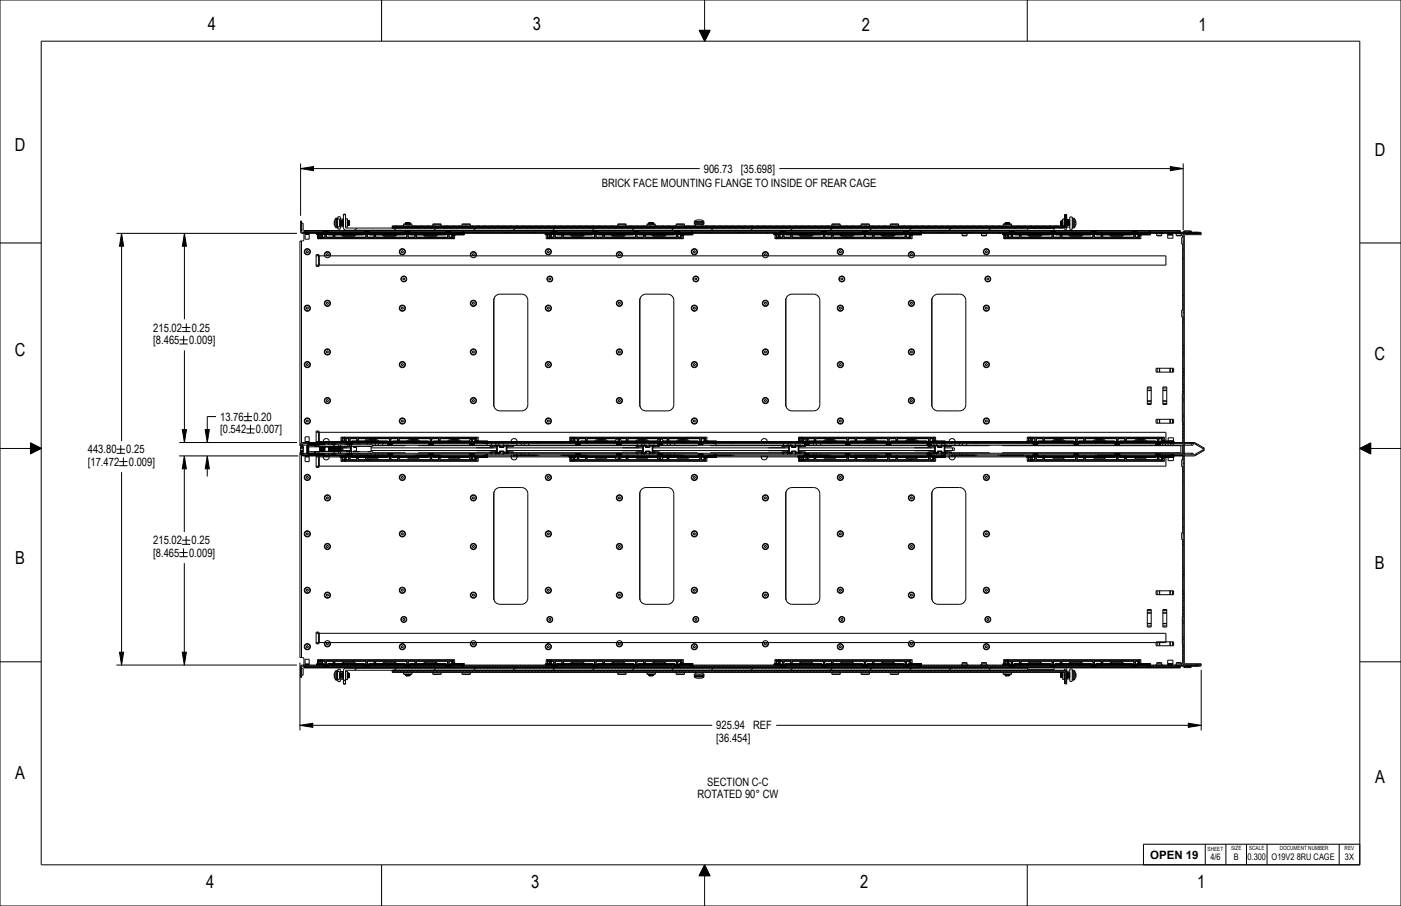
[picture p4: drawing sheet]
<svg xmlns="http://www.w3.org/2000/svg" width="432mm" height="279mm" viewBox="0 0 432 279" stroke-linecap="round" stroke-linejoin="round" font-family="sans-serif">
<defs><g id="words">
<g font-size="5.5">
<text x="64.1" y="9.4">4</text>
<text x="164.2" y="9.4">3</text>
<text x="265.6" y="9.4">2</text>
<text x="369.4" y="9.4">1</text>
<text x="4.6" y="46.7">D</text>
<text x="423.7" y="48">D</text>
<text x="4.6" y="109.8">C</text>
<text x="423.7" y="111.1">C</text>
<text x="4.6" y="174">B</text>
<text x="423.7" y="175.3">B</text>
<text x="4.7" y="240.3">A</text>
<text x="423.8" y="241.6">A</text>
<text x="63.6" y="273.9">4</text>
<text x="163.7" y="273.9">3</text>
<text x="265.1" y="273.9">2</text>
<text x="369" y="273.9">1</text>
</g>
<g font-size="3.5">
<text x="216.9" y="53.3">906.73</text>
<text x="228.4" y="53.3">[35.698]</text>
<text x="185.5" y="57.8">BRICK FACE MOUNTING FLANGE TO INSIDE OF REAR CAGE</text>
<text x="47.2" y="106.1">[8.465</text>
<text x="47.2" y="102.3">215.02</text>
<text x="58.3" y="106.1">0.009]</text>
<text x="59.1" y="102.3">0.25</text>
<text x="67.8" y="129.7">13.76</text>
<text x="78.1" y="129.7">0.20</text>
<text x="67.8" y="133.5">[0.542</text>
<text x="78.9" y="133.5">0.007]</text>
<text x="27.1" y="139.8">443.80</text>
<text x="27.1" y="143.6">[17.472</text>
<text x="38.9" y="139.8">0.25</text>
<text x="39.7" y="143.6">0.009]</text>
<text x="47.2" y="167.9">215.02</text>
<text x="59.1" y="167.9">0.25</text>
<text x="47.2" y="171.7">[8.465</text>
<text x="58.3" y="171.7">0.009]</text>
<text x="220.8" y="224.9">925.94 REF</text>
<text x="220.8" y="228.8">[36.454]</text>
<text x="218" y="242.4">SECTION C-C</text>
<text x="214.9" y="246.2">ROTATED 90° CW</text>
<text x="354.5" y="264.8">OPEN 19</text>
</g>
<g font-size="2.8">
<text x="373.1" y="265.2">4/6</text>
<text x="380.2" y="265.2">B</text>
<text x="384.5" y="265.2">0.300</text>
<text x="391.9" y="265.2">O19V2 8RU CAGE</text>
<text x="414.5" y="265.2">3X</text>
</g>
<g font-size="1.8">
<text x="372.2" y="262.3">SHEET</text>
<text x="379.4" y="262.3">SIZE</text>
<text x="385" y="262.3">SCALE</text>
<text x="394.4" y="262.3">DOCUMENT NUMBER</text>
<text x="414.4" y="262.3">REV</text>
</g>
</g></defs>
<g fill="#000">
<path d="M215.5 9.4h3.3l-1.6 3.3zM92.7 52l3.9-.6v1.2zM360.7 51.4l4 .6-4 .6zM37.5 72l.6 3.9h-1.3zM56.8 72l.7 3.9h-1.3zM9.4 136.6l3.3 1.7-3.3 1.6zM56.2 132.5h1.3l-.7 4zM63.2 132.5h1.3l-.6 4zM419.1 138.3l3.3-1.7v3.3zM56.8 140.6l.6 4h-1.2zM63.9 140.6l.6 4h-1.3zM36.8 201.1h1.3l-.6 4z"/>
<path d="M56.2 201.1h1.2l-.6 4zM92.4 223.7l4-.7v1.3zM366.3 223l3.9 .7-3.9 .6zM217.2 266.8l1.6 3.3h-3.3z"/>
</g>
<g fill="none" stroke="#000" stroke-width=".31">
<path d="M0 0h431.8v279.4h-431.8zM117.6 0v12.7M215.5 9.4h3.3l-1.6 3.3zM217.2 0v12.7M316.6 0v12.7M92.7 52l3.9-.6v1.2zM92.7 50.4v16.2M96.6 52h119M240.2 52h120.5M360.7 51.4l4 .6-4 .6zM364.7 50.4v20.5M0 74.9h12.7"/>
<path d="M35.9 72h55.6M37.5 72l.6 3.9h-1.3zM37.5 75.9v60.1M56.8 72l.7 3.9h-1.3zM56.8 75.9v22.6M419.2 74.9h12.6M57.4 99.7v2.6M55.3 104.8h2.6M55.3 106.1h2.6M56.1 101h2.6M56.1 102.3h2.6M56.6 103.5v2.6"/>
<path d="M56.8 108.1v24.4M0 138.3h12.7M9.4 136.6l3.3 1.7-3.3 1.6zM36 138.5h2.5M36 139.8h2.5M37.2 137.3v2.5M55.3 136.5h36.2M56.2 132.5h1.3l-.7 4zM63.2 132.5h1.3l-.6 4zM66.6 128.5h-2.7v4M75.1 128.5h2.6M75.1 129.7h2.6"/>
<path d="M75.9 132.3h2.6M75.9 133.5h2.6M76.4 127.2v2.5M77.2 131v2.5M419.1 138.3l3.3-1.7v3.3zM419.2 138.3h12.6M36.8 142.3h2.5M36.8 143.6h2.5M37.5 145.6v55.5M38 141.1v2.5M55.2 140.6h36.7M56.8 140.6l.6 4h-1.2z"/>
<path d="M56.8 144.6v19.5M63.9 140.6l.6 4h-1.3zM63.9 144.6v2.3M55.3 170.4h2.5M55.3 171.7h2.5M56.1 166.6h2.5M56.1 167.9h2.5M56.6 169.1v2.6M56.8 173.7v27.4M57.4 165.3v2.6M0 204.1h12.7M35.9 205.1h55.6"/>
<path d="M36.8 201.1h1.3l-.6 4zM56.2 201.1h1.2l-.6 4zM92.4 204.3v21M370.2 206.6v18.7M419.2 204.1h12.6M92.4 223.7l4-.7v1.3zM96.4 223.7h123.1M239.2 223.7h127.1M366.3 223l3.9 .7-3.9 .6zM117.6 266.7v12.7M217.2 266.8l1.6 3.3h-3.3zM217.2 266.7v12.7"/>
<path d="M316.6 266.7v12.7M352.4 260.3h66.8M352.4 260.3v6.4M371.5 260.3v6.4M377.8 260.3v6.4M384.2 260.3v6.4M390.5 260.3v6.4M412.7 260.3v6.4M419.1 266.7v-254h-406.4v254h406.5"/>
</g>
<!-- layer: COMPONENTS -->
<g fill="none" stroke="#000" stroke-width=".31">
<path d="M92.7 68.1h.3l.1 3.6h277.1v.3h-277.1l-.4-.5zM92.9 74.3v62.2M93 68.9h.4v2.1h-.4M93.7 72l-.1 2.1-1.2 .2v63.2h.2M93.7 71.2l.9 .1M93.7 71.1h270.1M93.8 71.7l-.3 .3M94.6 71.3v.3l-.9-.1M94.6 71.3h268.2M97.4 78.5h.9v3.6h-.9zM101.9 71.6v.1M102.7 71.7l-.3 .3"/>
<path d="M104.7 72h.1M104.8 72l.8 .7M104.9 72h-.1M105.2 72l.6 .5M105.6 72.7l.3 .2M105.8 72.5l.1 .1M105.8 72.5l-.2 .2M105.9 72.6v.3M105.9 72.9h3.1M105.9 72.6h3.1M109 72.6v.3M109.2 72.5l-.2 .1"/>
<path d="M109.2 72.5l.2 .2M109.4 72.7l-.4 .2M109.7 72l-.5 .5M110 72h.1M110.1 72l-.7 .7M110.2 72h-.1M111.6 71.7l-.3 .3M117.3 72h.1M117.4 72l.8 .7M117.5 72h-.1M117.8 72l.6 .5M118.2 72.7l.3 .2"/>
<path d="M118.4 72.5l.1 .1M118.4 72.5l-.2 .2M118.5 72.6v.3M118.5 72.9h3.1M118.5 72.6h3.1M120.6 71.7l-.3 .3M121.6 72.6v.3M121.8 72.5l-.2 .1M121.8 72.5l.2 .2M122 72.7l-.4 .2M122.3 72l-.5 .5M122.6 72h.1"/>
<path d="M122.7 72l-.7 .7M122.8 72h-.1M129.5 71.7l-.3 .3M129.9 72h.1M130 72l.8 .7M130.1 72h-.1M130.4 72l.6 .5M130.8 72.7l.3 .2M131 72.5l.1 .1M131 72.5l-.2 .2M131.1 72.6v.3M131.1 72.9h3.1"/>
<path d="M131.1 72.6h3.1M134.2 72.6v.3M134.4 72.5l-.2 .1M134.4 72.5l.2 .2M134.6 72.7l-.4 .2M134.9 72l-.5 .5M135.2 72h.1M135.3 72l-.7 .7M135.4 72h-.1M138.4 71.7l-.3 .3M147.4 71.7l-.3 .3M156.3 71.7l-.3 .3"/>
<path d="M165.2 71.7l-.3 .3M174.2 71.7l-.3 .3M175.2 72h.1M175.3 72l.8 .7M175.4 72h-.1M175.7 72l.6 .5M176.1 72.7l.3 .2M176.3 72.5l.1 .1M176.3 72.5l-.2 .2M176.4 72.6v.3M176.4 72.9h3.1M176.4 72.6h3.1"/>
<path d="M179.5 72.6v.3M179.7 72.5l-.2 .1M179.7 72.5l.2 .2M179.9 72.7l-.4 .2M180.2 72l-.5 .5M180.5 72h.1M180.6 72l-.7 .7M180.7 72h-.1M183.1 71.7l-.3 .3M187.8 72h.1M187.9 72l.8 .7M188 72h-.1"/>
<path d="M188.3 72l.6 .5M188.7 72.7l.3 .2M188.9 72.5l.1 .1M188.9 72.5l-.2 .2M189 72.6v.3M189 72.9h3.1M189 72.6h3.1M192.1 71.7l-.4 .3M192.1 72.6v.3M192.3 72.5l-.2 .1M192.3 72.5l.2 .2M192.5 72.7l-.4 .2"/>
<path d="M192.8 72l-.5 .5M193.1 72h.1M193.2 72l-.7 .7M193.3 72h-.1M200.4 72h.1M200.5 72l.8 .7M200.6 72h-.1M200.9 72l.6 .5M201 71.7l-.3 .3M201.3 72.7l.3 .2M201.5 72.5l.1 .1M201.5 72.5l-.2 .2"/>
<path d="M201.6 72.6v.3M201.6 72.9h3.1M201.6 72.6h3.1M204.7 72.6v.3M204.9 72.5l-.2 .1M204.9 72.5l.2 .2M205.1 72.7l-.4 .2M205.4 72l-.5 .5M205.7 72h.1M205.8 72l-.7 .7M205.9 72h-.1M209.9 71.7l-.3 .3"/>
<path d="M218.9 71.7l-.3 .3M224.2 71.6v.1M227.8 71.7l-.3 .3M236.7 71.7l-.3 .3M245.7 71.7l-.3 .3M245.7 72h.1M245.8 72l.8 .7M245.9 72h-.1M246.2 72l.6 .5M246.6 72.7l.3 .2M246.8 72.5l.1 .1M246.8 72.5l-.2 .2"/>
<path d="M246.9 72.6v.3M246.9 72.9h3.1M246.9 72.6h3.1M250 72.6v.3M250.2 72.5l-.2 .1M250.2 72.5l.2 .2M250.4 72.7l-.4 .2M250.7 72l-.5 .5M251 72h.1M251.1 72l-.7 .7M251.2 72h-.1M254.6 71.7l-.3 .3"/>
<path d="M258.3 72h.1M258.4 72l.8 .7M258.5 72h-.1M258.8 72l.6 .5M259.2 72.7l.3 .2M259.4 72.5l.1 .1M259.4 72.5l-.2 .2M259.5 72.6v.3M259.5 72.9h3.1M259.5 72.6h3.1M262.6 72.6v.3M262.8 72.5l-.2 .1"/>
<path d="M262.8 72.5l.2 .2M263 72.7l-.4 .2M263.3 72l-.5 .5M263.5 71.7l-.3 .3M263.6 72h.1M263.7 72l-.7 .7M263.8 72h-.1M270.9 72h.1M271 72l.8 .7M271.1 72h-.1M271.4 72l.6 .5M271.8 72.7l.3 .2"/>
<path d="M272 72.5l.1 .1M272 72.5l-.2 .2M272.1 72.6v.3M272.1 72.9h3.1M272.1 72.6h3.1M272.5 71.7l-.3 .3M275.2 72.6v.3M275.4 72.5l-.2 .1M275.4 72.5l.2 .2M275.6 72.7l-.4 .2M275.9 72l-.5 .5M276.2 72h.1"/>
<path d="M276.3 72l-.7 .7M276.4 72h-.1M281.4 71.7l-.3 .3M290.3 71.7l-.3 .3M296.1 72h.1M296.5 72.5l.1 .2h1.4l.1-.2M296.5 72v.5M296.5 72.5h1.6M298.1 72v.5M298.5 72h.1M299.3 71.7l-.3 .3M302.1 72h.1"/>
<path d="M302.5 72.5l.1 .2h1.4l.1-.2M302.5 72v.5M302.5 72.5h1.6M304.1 72v.5M304.5 72h.1M308.2 71.7l-.3 .3M316.2 72h.1M316.3 72l.8 .7M316.4 72h-.1M316.7 72l.6 .5M317.1 72.7l.3 .2M317.2 71.7l-.4 .3"/>
<path d="M317.3 72.5l.1 .1M317.3 72.5l-.2 .2M317.4 72.9h3.1M317.4 72.6h3.1M317.4 72.6v.3M320.5 72.6v.3M320.7 72.5l-.2 .1M320.7 72.5l.2 .2M320.9 72.7l-.4 .2M321.2 72l-.5 .5M321.5 72h.1M321.6 72l-.7 .7"/>
<path d="M321.7 72h-.1M326.1 71.7l-.3 .3M328.8 72h.1M328.9 72l.8 .7M329 72h-.1M329.3 72l.6 .5M329.7 72.7l.3 .2M329.9 72.5l.1 .1M329.9 72.5l-.2 .2M330 72.9h3.1M330 72.6h3.1M330 72.6v.3"/>
<path d="M333.1 72.6v.3M333.3 72.5l-.2 .1M333.3 72.5l.2 .2M333.5 72.7l-.4 .2M333.8 72l-.5 .5M334.1 72h.1M334.2 72l-.7 .7M334.3 72h-.1M335 71.7l-.3 .3M341.4 72h.1M341.5 72l.8 .7M341.6 72h-.1"/>
<path d="M341.9 72l.6 .5M342.3 72.7l.3 .2M342.5 72.5l.1 .1M342.5 72.5l-.2 .2M342.6 72.9h3.1M342.6 72.6h3.1M342.6 72.6v.3M344 71.7l-.3 .3M345.7 72.6v.3M345.9 72.5l-.2 .1M345.9 72.5l.2 .2M346.1 72.7l-.4 .2"/>
<path d="M346.4 72l-.5 .5M346.4 71.6v.1M346.7 72h.1M346.8 72l-.7 .7M346.9 72h-.1M352.9 71.7l-.3 .3M356.1 72h.1M356.5 72.5l.1 .2h1.4l.1-.2M356.5 72.5h1.6M356.5 72v.5M358.1 72v.5M358.5 72h.1"/>
<path d="M361.8 71.7l-.3 .3M362.1 72h.1M362.5 72.5l.1 .2h1.4l.1-.2M362.5 72.5h1.6M362.5 72v.5M362.8 71.3v.3l1-.1M363.8 71.2l-1 .1M363.8 71.1v.5h-270.1v-.5M364.1 72.4l.4 .1v.6M364.1 72v.5M364.5 72h.1M364.5 75.3v20.3"/>
<path d="M364.6 71.6l-.2 .1M364.6 71.6v.1M364.7 79.8h.3M364.7 76.8h.3M364.7 73.1h-.5v2.2h.5M364.7 74.5l.3 .2M364.9 71.3l-.3 .3M364.9 71.3l.2 .2M365.1 71.5l-.2 .2M365.2 71.2l-.3 .1M365.2 71.5h-.1M365.2 71.5h1.6"/>
<path d="M365.2 71.2h1.6M365.2 71.2v.3M365.6 72l.5 .4M366.8 71.2l.3 .1M366.8 71.5h.1M366.8 71.2v.3M366.9 71.5l.1 .1M367.1 71.3l-.2 .2M367.1 71.3l.3 .3M367.4 71.6h.1M370.1 72l.1 .1M152.7 91.3l1.4-.6h6.7a1.91 1.91 0 0 1 1.9 1.9v32.2a1.9 1.9 0 0 1-1.9 1.9h-6.7a1.91 1.91 0 0 1-1.9-1.9v-32.2z"/>
<path d="M197.7 91.3l1.4-.6h6.7a1.91 1.91 0 0 1 1.9 1.9v32.2a1.91 1.91 0 0 1-1.9 1.9h-6.7a1.91 1.91 0 0 1-1.9-1.9v-32.2zM242.7 91.3l1.4-.6h6.7a1.91 1.91 0 0 1 1.9 1.9v32.2a1.91 1.91 0 0 1-1.9 1.9h-6.7a1.9 1.9 0 0 1-1.9-1.9v-32.2zM287.7 91.3l1.4-.6h6.7a1.9 1.9 0 0 1 1.9 1.9v32.2a1.9 1.9 0 0 1-1.9 1.9h-6.7a1.91 1.91 0 0 1-1.9-1.9v-32.2zM364.5 97.8v38.7M364.7 99.3h.3M364.7 98.4h.3M364.7 95.6h-.5v2.2h.5M364.7 94.1h.3M364.7 91.2h.3M364.7 96.2l.3 .3M353.6 119.3h1.2v5.4h-1.2zM353.6 119.7h1.2"/>
<path d="M356.3 113.6h5.4v1.2h-5.4zM356.7 113.6v1.2M357.3 113.6v1.2M357.4 113.6v1.2M358.4 119.3h1.2v5.4h-1.2zM358.4 119.7h1.2M360.6 113.6v1.2M360.7 113.6v1.2M361.4 113.6v1.2M364.7 119.5h.3M364.7 118.6h.3M364.7 116.6h.3"/>
<path d="M364.7 115.7h.3M364.7 114.5h.3M364.7 113.7h.3M364.7 109.5h.3M364.7 108.6h.3M364.7 107.4h.3M364.7 106.5h.3M364.7 114.9l.3 .2M92.6 139.5h-.2v63.2l1 .1 .2 .2 .1 2.1M93.2 137.1l-.2 .1M93.2 138.8l-.2 .1M93.3 138.2l-.1 .1"/>
<path d="M93.3 138.9l-.3-.1v1.3l.5 .5h271.1M93.3 138.9l.1 1.2M93.3 138.9l-.3 .2M93.4 138l-.1 .3M93.4 138v-.9h-.4v1.2h.3M93.4 137.2l-.4 .2M93.4 137.4l-.4 .2M93.4 137.6l-.4 .2M93.4 137.8l-.4 .2M93.4 138l-.4 .1M93.4 139.1l-.4 .2M93.4 139.3l-.4 .2"/>
<path d="M93.4 139.5l-.4 .1M93.4 139.7l-.4 .1M93.4 139.9l-.4 .1M97.4 136.5v-3.6h.9v3.6M100.1 139.9l-2.2 .1M101.5 136.5a.95 .95 0 0 0-1-1.3 .95 .95 0 0 0-.9 1.3M114.1 135.5a.95 .95 0 0 0-1.1-.2 .95 .95 0 0 0-.5 1M114.4 135.9v.6M146.5 136.4a.95 .95 0 0 0-1-1.2 .95 .95 0 0 0-.9 1.3M157.5 136.5a.95 .95 0 0 1 .9-1.3 .95 .95 0 0 1 1 1.3M191.5 136.5a.95 .95 0 0 0-1-1.3 .95 .95 0 0 0-.9 1.3M202.5 136.5a.95 .95 0 0 1 1-1.3 .95 .95 0 0 1 .8 1.3"/>
<path d="M234.6 136.5a.95 .95 0 0 1 .9-1.3 .95 .95 0 0 1 1 1.3M249.4 136.5a.95 .95 0 0 0-1-1.3 .95 .95 0 0 0-.9 1.3M279.6 135.9v.6M279.9 135.5l.6-.3 .7 .3M281.5 135.9v.6M292.5 136.5a.95 .95 0 0 1 .9-1.3 .95 .95 0 0 1 1 1.3M353.6 124.4h1.2M353.6 123.7h1.2M353.6 123.6h1.2M353.6 120.4h1.2M353.6 120.3h1.2M356.3 129.3h5.4v1.2h-5.4z"/>
<path d="M356.7 129.3v1.2M357.3 129.3v1.2M357.4 129.3v1.2M358.4 124.4h1.2M358.4 123.7h1.2M358.4 123.6h1.2M358.4 120.4h1.2M358.4 120.3h1.2M360.6 129.3v1.2M360.7 129.3v1.2M361.4 129.3v1.2M364.5 137.3v2.5"/>
<path d="M364.7 136.5v-64l.5-.5h5v.4l-5.2 .1v132l5.2 .2v.3h-5l-.5-.5v-67.8M364.7 139.8h.3M364.7 137.3h.3M364.7 136.4h.3M364.7 134.9h.3M364.7 134h.3M364.7 133h.3M364.7 132.1h.3M364.7 130.9h.3M364.7 130.2h.3M364.7 128.6h.3M364.7 127.9h.3"/>
<path d="M364.7 123.6h.3M364.7 123h.3M364.7 121.4h.3M364.7 120.7h.3M368.6 140l.2 .2M370.7 138.7l.2 .3M92.9 140.3v62.4M93.4 140.1l271.3 .2M93.4 140.1l-.3 .1M93.4 140.2l-.3 .2M93.7 140.3l-.5 .2M94 140.6v1.8h1.3v-1.8"/>
<path d="M94 140.8h1.3M94 140.7h1.3M94.1 140.7h.1M94.1 140.8v.1M94.1 140.3l-.6 .3M94.5 140.3l-.7 .3M94.9 140.3l-.7 .3M95.3 140.7h.1M95.3 140.8v.1M95.4 140.3l-.8 .3M95.8 140.3l-.8 .3M96.2 140.3l-.8 .3"/>
<path d="M96.6 140.3l-.8 .3M97 140.3l-.8 .3M97.4 140.3l-.8 .3M97.4 140.6v3.5h.9v-3.5M97.8 140.3l-.8 .3M97.8 140.1h2.3M98.2 140.3l-.8 .3M98.6 140.3l-.8 .3M99 140.3l-.8 .3M99.4 140.3l-.8 .3M99.8 140.3l-.7 .3M100.2 140.3l-.7 .3"/>
<path d="M100.6 140.3l-.7 .3M101 140.3l-.7 .3M101.3 140.1h.1M101.3 140v.1M101.3 140.1l.2 .1M101.4 140.3l-.7 .3M101.5 140.6a.95 .95 0 0 1-.9 1.2 .95 .95 0 0 1-1-1.2M101.8 140.3l-.7 .3M102.2 140.3l-.7 .3M102.6 140.3l-.7 .3M103 140.3l-.7 .3M103.4 140.3l-.7 .3"/>
<path d="M103.8 140.3l-.7 .3M104.2 140.3l-.7 .3M104.6 140.3l-.7 .3M105 140.3l-.7 .3M105.4 140.3l-.7 .3M105.8 140.3l-.7 .3M106.2 140.3l-.7 .3M106.6 140.3l-.7 .3M107 140.3l-.7 .3M107.4 140.3l-.7 .3M107.8 140.3l-.7 .3M108.2 140.3l-.7 .3"/>
<path d="M108.6 140.3l-.7 .3M109 140.3l-.7 .3M109.4 140.3l-.7 .3M109.8 140.3l-.7 .3M110.2 140.3l-.7 .3M110.6 140.3l-.7 .3M111 140.3l-.7 .3M111.4 140.3l-.7 .3M111.9 140.3l-.8 .3M112.3 140.3l-.8 .3M112.5 140.7a.95 .95 0 0 0 .5 1 .95 .95 0 0 0 1.1-.2M112.5 140.7l1.1 .8h2.5l.9-.8"/>
<path d="M112.7 140.3l-.8 .3M113.1 140.3l-.7 .3 .1 .1M113.5 140.3l-.8 .3M113.9 140.3l-.8 .3M114.3 140.3l-.8 .3M114.7 140.3l-.8 .3M115.1 140.3l-.7 .3v.6M115.5 140.3l-.8 .3M115.9 140.3l-.8 .3M116.3 140.3l-.8 .3M116.7 140.3l-.7 .3M116.7 140.6l-.8 .6h-2.3l-.7-.6"/>
<path d="M117.1 140.3l-.7 .3M117.5 140.3l-.7 .3M117.9 140.3l-.7 .3M118.3 140.3l-.7 .3M118.7 140.3l-.7 .3M119.1 140.3l-.7 .3M119.5 140.3l-.7 .3M119.9 140.3l-.7 .3M120.3 140.3l-.7 .3M120.5 140.3v.3M120.5 140.3l-.5 .3M120.5 140.5l-.1 .1"/>
<path d="M121.1 140.3v.3M124.8 140.6l1.4 .9h2.5l.9-.8M125.5 140.6l.7 .6h2.3l.8-.6M127.7 140.3v.3M128.3 140.3v.3M128.3 140.3h.1M128.8 140.3l-.5 .2M129.2 140.3l-.8 .3M129.6 140.3l-.8 .3M130 140.3l-.8 .3M130.4 140.3l-.8 .3M130.8 140.3l-.8 .3"/>
<path d="M131.2 140.3l-.8 .3M131.6 140.3l-.8 .3M132 140.3l-.8 .3M132.4 140.3l-.8 .3M132.8 140.3l-.8 .3M133.2 140.3l-.7 .3M133.6 140.3l-.7 .3M134 140.3l-.7 .3M134.4 140.3l-.7 .3M134.8 140.3l-.7 .3M135.2 140.3l-.7 .3M135.5 140.3v.3"/>
<path d="M135.5 140.3l-.6 .3M135.5 140.5l-.2 .1M136.1 140.3v.3M137.4 140.6l1.4 .9h2.5l.9-.8M138.1 140.6l.7 .6h2.3l.8-.6M144.6 140.6a.95 .95 0 0 0 .9 1.2 .95 .95 0 0 0 1-1.2M152.7 150.9l1.4-.5h6.7a1.91 1.91 0 0 1 1.9 1.9v32.1a1.91 1.91 0 0 1-1.9 2h-6.7a1.91 1.91 0 0 1-1.9-2v-32.1zM157.6 140.6a.95 .95 0 0 0 .8 1.2 .95 .95 0 0 0 1-1.2M157.7 140.3v.3M158.3 140.3v.3M158.5 140.3l-.2 .1M158.9 140.3l-.6 .3"/>
<path d="M159.3 140.3l-.7 .3M159.7 140.3l-.7 .3M160.1 140.3l-.7 .3M160.5 140.3l-.7 .3M160.9 140.3l-.7 .3M161.3 140.3l-.7 .3M161.7 140.3l-.7 .3M162.2 140.3l-.8 .3M162.6 140.3l-.8 .3M163 140.3l-.8 .3M163.4 140.3l-.8 .3M163.8 140.3l-.8 .3"/>
<path d="M164.2 140.3l-.8 .3M164.6 140.3l-.8 .3M165 140.3l-.8 .3M165.4 140.3l-.8 .3M165.5 140.3v.3M165.5 140.4l-.5 .2M165.5 140.6h-.1M166.1 140.3v.3M172.7 140.3v.3M173.3 140.3v.3M173.4 140.3h-.1M173.8 140.3l-.5 .2"/>
<path d="M174.2 140.3l-.7 .3M174.6 140.3l-.7 .3M175 140.3l-.7 .3M175.4 140.3l-.7 .3M175.8 140.3l-.7 .3M176.2 140.3l-.7 .3M176.6 140.3l-.7 .3M177 140.3l-.7 .3M177.4 140.3l-.7 .3M177.8 140.3l-.7 .3M178.2 140.3l-.7 .3M178.7 140.3l-.8 .3"/>
<path d="M179.1 140.3l-.8 .3M179.5 140.3l-.8 .3M179.9 140.3l-.8 .3M180.3 140.3l-.8 .3M180.5 140.3v.3M180.5 140.3l-.6 .3M180.5 140.5l-.2 .1M181.1 140.3v.3M182.7 140.6l1.4 .9h2.5l.9-.8M183.4 140.6l.7 .6h2.3l.8-.6M189.6 140.6a.95 .95 0 0 0 .9 1.2 .95 .95 0 0 0 1-1.2M195.3 140.6l1.4 .9h2.5l.9-.8"/>
<path d="M196 140.6l.7 .6h2.3l.8-.6M197.7 150.9l1.4-.5h6.7a1.91 1.91 0 0 1 1.9 1.9v32.1a1.91 1.91 0 0 1-1.9 2h-6.7a1.91 1.91 0 0 1-1.9-2v-32.1zM202.6 140.6a.95 .95 0 0 0 .8 1.2 .95 .95 0 0 0 1-1.2M202.7 140.3v.3M203.3 140.3v.3l.7-.3M203.6 140.3l-.3 .1M204.4 140.3l-.7 .3M204.8 140.3l-.7 .3M205.2 140.3l-.7 .3M205.6 140.3l-.7 .3M206 140.3l-.7 .3M206.4 140.3l-.7 .3"/>
<path d="M206.8 140.3l-.7 .3M207.2 140.3l-.7 .3M207.6 140.3l-.7 .3M207.9 140.6l1.4 .9h2.5l.9-.8M208 140.3l-.7 .3M208.4 140.3l-.7 .3M208.6 140.6l.7 .6h2.3l.8-.6M208.8 140.3l-.7 .3M209.2 140.3l-.7 .3M209.6 140.3l-.7 .3M210 140.3l-.7 .3M210.4 140.3l-.7 .3"/>
<path d="M210.5 140.3v.3M210.5 140.4l-.4 .2M210.5 140.6h.1M211.1 140.3v.3M217.7 140.3v.3M218.3 140.3v.3M218.5 140.3l-.2 .1M218.9 140.3l-.6 .2M219.3 140.3l-.7 .3M219.7 140.3l-.7 .3M220.1 140.3l-.7 .3M220.5 140.3l-.7 .3"/>
<path d="M220.9 140.3l-.7 .3M221.3 140.3l-.7 .3M221.7 140.3l-.7 .3M222.1 140.3l-.7 .3M222.5 140.3l-.7 .3M222.9 140.3l-.7 .3M223.3 140.3l-.7 .3M223.7 140.3l-.7 .3M224.1 140.3l-.7 .3M224.5 140.3l-.7 .3M224.9 140.3l-.7 .3M225.3 140.3l-.7 .3"/>
<path d="M225.5 140.3v.3M225.5 140.4l-.5 .2M225.5 140.5l-.1 .1M226.1 140.3v.3M234.6 140.6a.95 .95 0 0 0 .9 1.2 .95 .95 0 0 0 1-1.2M242.7 150.9l1.4-.5h6.7a1.91 1.91 0 0 1 1.9 1.9v32.1a1.91 1.91 0 0 1-1.9 2h-6.7a1.9 1.9 0 0 1-1.9-2v-32.1zM247.6 140.6a.95 .95 0 0 0 .8 1.2 .95 .95 0 0 0 1-1.2M247.7 140.3v.3M248.3 140.3v.3M248.7 140.3l-.4 .1M249.1 140.3l-.8 .3M249.5 140.3l-.8 .3"/>
<path d="M249.9 140.3l-.7 .3M250.3 140.3l-.7 .3M250.7 140.3l-.7 .3M251.1 140.3l-.7 .3M251.5 140.3l-.7 .3M251.9 140.3l-.7 .3M252.3 140.3l-.7 .3M252.7 140.3l-.7 .3M253.1 140.3l-.7 .3M253.5 140.3l-.7 .3M253.9 140.6l.7 .6h2.3l.8-.6M253.9 140.3l-.7 .3 1.4 .9h2.5l.9-.8"/>
<path d="M254.3 140.3l-.7 .3M254.7 140.3l-.7 .3M254.8 140.6l.7-.3v.3M255.1 140.3l-.7 .3M255.5 140.4l-.3 .2M256.1 140.3v.3M262.7 140.3v.3M263.3 140.3v.3M263.6 140.3l-.3 .1M264 140.3l-.7 .3M264.4 140.3l-.8 .3M264.8 140.3l-.8 .3"/>
<path d="M265.2 140.3l-.8 .3M265.6 140.3l-.8 .3M265.8 140.6l1.4 .9h2.5l1.1-.9M266 140.3l-.8 .3M266.4 140.3l-.8 .3M266.8 140.3l-.7 .3M267.2 140.3l-.7 .3 .7 .6h2.3l.8-.6M267.6 140.3l-.7 .3M268 140.3l-.7 .3M268.4 140.3l-.7 .3M268.8 140.3l-.7 .3M269.2 140.3l-.7 .3"/>
<path d="M269.6 140.3l-.7 .3M270 140.3l-.7 .3M270.4 140.3l-.7 .3M270.5 140.3v.3M270.5 140.4l-.4 .2M270.5 140.6h.1M271.1 140.3v.3M278.4 140.6l1.4 .9M279.1 140.6l.7 .6h2.3l.8-.6M279.6 140.6v.5M279.9 141.5l.6 .3 .7-.3M281.5 140.6v.6"/>
<path d="M283.2 140.7l-.9 .8h-2.5M287.7 150.9l1.4-.5h6.7a1.9 1.9 0 0 1 1.9 1.9v32.1a1.9 1.9 0 0 1-1.9 2h-6.7a1.91 1.91 0 0 1-1.9-2v-32.1zM292.6 140.6a.95 .95 0 0 0 .8 1.2 .95 .95 0 0 0 1-1.2M292.7 140.3v.3M293.3 140.3v.3M293.3 140.3h.1M293.7 140.3l-.4 .2M294.1 140.3l-.7 .3M294.5 140.3l-.7 .3M294.9 140.3l-.7 .3M295.4 140.3l-.8 .3M295.8 140.3l-.8 .3"/>
<path d="M296.2 140.3l-.8 .3M296.6 140.3l-.8 .3M297 140.3l-.8 .3M297.4 140.3l-.8 .3M297.8 140.3l-.8 .3M298.2 140.3l-.8 .3M298.6 140.3l-.8 .3M299 140.3l-.8 .3M299.4 140.3l-.8 .3M299.8 140.3l-.8 .3M300.2 140.3l-.7 .3M300.5 140.3v.3"/>
<path d="M300.5 140.3l-.6 .3M300.5 140.5l-.2 .1M301.1 140.3v.3M307.7 140.3v.3M308.3 140.3v.3l.7-.3M308.6 140.3l-.3 .1M309.4 140.3l-.7 .3M309.8 140.3l-.7 .3M310.2 140.3l-.7 .3M310.6 140.3l-.7 .3M311 140.3l-.7 .3M311.4 140.3l-.7 .3"/>
<path d="M311.8 140.3l-.7 .3M312.3 140.3l-.8 .3M312.7 140.3l-.8 .3M313.1 140.3l-.8 .3M313.5 140.3l-.8 .3M313.9 140.3l-.8 .3M314.3 140.3l-.8 .3M314.7 140.3l-.8 .3M315.1 140.3l-.8 .3M315.5 140.3l-.8 .3M315.5 140.3v.3M315.5 140.4l-.4 .2"/>
<path d="M316.1 140.3v.3M323.7 140.6l1.4 .9h2.5l.9-.8M324.4 140.6l.7 .6h2.3l.8-.6M336.3 140.6l1.4 .9h2.5l.9-.8M337 140.6l.7 .6h2.3l.8-.6M337.7 140.3v.3M338.3 140.3v.3M338.4 140.3h-.1M338.8 140.3l-.5 .2M339.2 140.3l-.7 .3M339.6 140.3l-.7 .3M340 140.3l-.7 .3"/>
<path d="M340.4 140.3l-.7 .3M340.8 140.3l-.7 .3M341.2 140.3l-.7 .3M341.6 140.3l-.7 .3M342 140.3l-.7 .3M342.4 140.3l-.7 .3M342.8 140.3l-.7 .3M343.2 140.3l-.7 .3M343.6 140.3l-.7 .3M344 140.3l-.7 .3M344.4 140.3l-.7 .3M344.8 140.3l-.7 .3"/>
<path d="M345.2 140.3l-.7 .3M345.5 140.3v.3M345.5 140.3l-.6 .3M345.5 140.5l-.2 .1M346.1 140.3v.3M348.9 140.6l1.4 .9h2.5l.9-.8M349.6 140.6l.7 .6h2.3l.8-.6M357.5 140.3v.3M358.1 140.3v.3M358.1 140.3h.1M358.5 140.3l-.4 .2M358.9 140.3l-.7 .3"/>
<path d="M359.3 140.3l-.7 .3M359.7 140.3l-.7 .3M360 140.6v1.5h1.7v-1h-1.7M360 140.9h1.7l-1.7 .1M360.1 140.3l-.7 .3M360.5 140.3l-.7 .3M360.9 140.3l-.7 .3M361.3 140.3l-.7 .3M361.6 140.8v.1M361.6 141v.1M361.7 140.6l-1.7 .2M361.7 140.3l-.7 .3"/>
<path d="M362.2 140.3l-.8 .3M362.6 140.3l-.8 .3M363 140.3l-.8 .3M363.4 140.3l-.8 .3M363.8 140.3l-.8 .3M364.2 140.3l-.8 .3M364.5 140.6v1.2M364.5 143.9v20.4M364.6 140.3l-.8 .3M364.7 159.8h.3M364.7 148.4h.3M364.7 145.5h.3"/>
<path d="M364.7 141.8h-.5v2.1h.5M364.7 140.7h.3M364.7 140.4l-.5 .2M364.7 142.8l.3 .3M365 140.3a6.3 6.3 0 0 0 6-1.7l.2 .3a6.6 6.6 0 0 1-6.2 1.7M368.2 140.2l.2 .3M364.5 166.4v38.1M364.7 178.1h.3M364.7 177l.3 .3h-.3M364.7 176.1h.3M364.7 175.2h.3M364.7 168h.3"/>
<path d="M364.7 167.1h.3M364.7 164.3h-.5v2.1h.5M364.7 162.7h.3M364.7 164.6l.3 .2M97.4 194.9h.9v3.6h-.9zM353.6 188h1.2v5.4h-1.2zM353.6 193h1.2M353.6 192.4h1.2M353.6 192.3h1.2M353.6 189.1h1.2M353.6 189h1.2M353.6 188.3h1.2"/>
<path d="M356.3 197.9h5.4v1.2h-5.4zM356.3 182.2h5.4v1.2h-5.4zM356.7 182.2v1.2M356.7 198.2v.9M357.3 182.2v1.2M357.3 198.2v.9M357.4 182.2v1.2M357.4 198.2v.9M358.4 188h1.2v5.4h-1.2zM358.4 193h1.2M358.4 192.4h1.2M358.4 192.3h1.2"/>
<path d="M358.4 189.1h1.2M358.4 189h1.2M358.4 188.3h1.2M360.6 182.2v1.2M360.6 197.9v1.2M360.7 182.2v1.2M360.7 197.9v1.2M361.4 182.2v1.2M361.4 197.9v1.2M364.7 199.5h.3M364.7 198.8h.3M364.7 197.2h.3"/>
<path d="M364.7 196.6h.3M364.7 192.3h.3M364.7 191.6h.3M364.7 190h.3M364.7 189.4h.3M364.7 188.2h.3M364.7 187.3h.3M364.7 185.3h.3M364.7 184.4h.3M364.7 183.2h.3M364.7 182.3h.3M364.7 183.2l.3 .2"/>
<path d="M92.7 205.3l.4-.2h277.1v.3h-277.1l-.1 3.5h-.3zM92.8 205.3l-.1 1.3M93 206.1h.4v2.1h-.4M93.6 205.1l-.1 .3M93.7 205.4v.5h270.1v-.5M93.7 205.5h.1M93.7 205.5h.9v.3M94 205.1v-1.8h1.3v1.8M94 205h1.3M94 204.9h1.3M94 204.8h1.3M94.1 204.8h.1"/>
<path d="M94.1 204.9v.1M94.4 205.1l-.1 .3M94.6 205.8l-.9 .1M94.6 205.8h268.2M95.1 205.1v.3M95.3 204.8h.1M95.3 204.9v.1M95.9 205.1v.3M96.7 205.1v.3M97.5 205.1v.3M98.3 205.1v.3M99.1 205.1l-.1 .3"/>
<path d="M99.9 205.1l-.1 .3M100.6 205.1v.3M101.4 205.1v.3M102.2 205.1v.3M103 205.1v.3M103.8 205.1v.3M104.6 205.1v.3M104.8 205.1h-.1M104.8 205.1h.1M105.4 205.1l-.1 .3M105.6 204.3l.2 .3M105.6 204.3l-.8 .8"/>
<path d="M105.8 204.6l-.6 .5M105.9 204.2l-.3 .1M105.9 204.5l-.1 .1M105.9 204.2v.3M105.9 204.5h3.1M105.9 204.2h3.1M106.2 205.1l-.1 .3M106.9 205.1v.3M107.7 205.1v.3M108.5 205.1v.3M109 204.2l.4 .1M109 204.5l.2 .1"/>
<path d="M109 204.2v.3M109.2 204.6l.5 .5M109.3 205.1v.3M109.4 204.3l.7 .8M109.4 204.3l-.2 .3M110 205.4h.1M110.1 205.1v.3M110.1 205.1h.1M110.1 205.1h-.1M110.9 205.1l-.1 .3M111.7 205.1l-.1 .3M112.4 205.1v.3"/>
<path d="M113.2 205.1v.3M114 205.1v.3M114.8 205.1v.3M115.6 205.1v.3M116.4 205.1v.3M117.2 205.1l-.1 .3M117.4 205.1h-.1M117.4 205.1h.1M118 205.1l-.1 .3M118.2 204.3l.2 .3M118.2 204.3l-.8 .8M118.4 204.6l-.6 .5"/>
<path d="M118.5 204.2l-.3 .1M118.5 204.5l-.1 .1M118.5 204.2v.3M118.5 204.5h3.1M118.5 204.2h3.1M118.7 205.1v.3M119.5 205.1v.3M120.3 205.1v.3M121.1 205.1v.3M121.6 204.2l.4 .1M121.6 204.5l.2 .1M121.6 204.2v.3"/>
<path d="M121.8 204.6l.5 .5M121.9 205.1v.3M122 204.3l.7 .8M122 204.3l-.2 .3M122.7 205.1h.1M122.7 205.1l-.1 .3M123.5 205.1l-.1 .3M124.2 205.1v.3M125 205.1v.3M125.8 205.1v.3M126.6 205.1v.3M127.4 205.1v.3"/>
<path d="M128.2 205.1v.3M129 205.1l-.1 .3M129.8 205.1l-.1 .3M130 205.1h-.1M130 205.1h.1M130.5 205.1v.3M130.8 204.3l.2 .3M130.8 204.3l-.8 .8M131 204.6l-.6 .5M131.1 204.2l-.3 .1M131.1 204.5l-.1 .1M131.1 204.2v.3"/>
<path d="M131.1 204.5h3.1M131.1 204.2h3.1M131.3 205.1v.3M132.1 205.1v.3M132.9 205.1v.3M133.7 205.1v.3M134.2 204.2l.4 .1M134.2 204.5l.2 .1M134.2 204.2v.3M134.4 204.6l.5 .5M134.5 205.1l-.1 .3M134.6 204.3l.7 .8"/>
<path d="M134.6 204.3l-.2 .3M135.3 205.1h.1M135.3 205.1l-.1 .3M136 205.1v.3M136.8 205.1v.3M137.6 205.1v.3M138.4 205.1v.3M139.2 205.1v.3M140 205.1v.3M140.8 205.1l-.1 .3M141.6 205.1l-.1 .3M142.3 205.1v.3"/>
<path d="M143.1 205.1v.3M143.9 205.1v.3M144.7 205.1v.3M145.5 205.1v.3M146.3 205.1l-.1 .3M147.1 205.1l-.1 .3M147.8 205.1v.3M148.6 205.1v.3M149.4 205.1v.3M150.2 205.1v.3M151 205.1v.3M151.8 205.1v.3"/>
<path d="M152.6 205.1l-.1 .3M153.4 205.1l-.1 .3M154.1 205.1v.3M154.9 205.1v.3M155.7 205.1v.3M156.5 205.1v.3M157.3 205.1v.3M158.1 205.1v.3M158.9 205.1l-.1 .3M159.7 205.1l-.1 .3M160.4 205.1v.3M161.2 205.1v.3"/>
<path d="M162 205.1v.3M162.8 205.1v.3M163.6 205.1v.3M164.4 205.1l-.1 .3M165.2 205.1l-.1 .3M165.9 205.1v.3M166.7 205.1v.3M167.5 205.1v.3M168.3 205.1v.3M169.1 205.1v.3M169.9 205.1v.3M170.7 205.1l-.1 .3"/>
<path d="M171.5 205.1l-.1 .3M172.2 205.1v.3M173 205.1v.3M173.8 205.1v.3M174.6 205.1v.3M175.3 205.1h-.1M175.3 205.1l.1 .3M176.1 204.3l.2 .3M176.1 204.3l-.8 .8M176.2 205.1l-.1 .3M176.3 204.6l-.6 .5M176.4 204.2l-.3 .1"/>
<path d="M176.4 204.5l-.1 .1M176.4 204.5h3.1M176.4 204.2h3.1M176.4 204.2v.3M177 205.1l-.1 .3M177.7 205.1v.3M178.5 205.1v.3M179.3 205.1v.3M179.5 204.2l.4 .1M179.5 204.5l.2 .1M179.5 204.2v.3M179.7 204.6l.5 .5"/>
<path d="M179.9 204.3l.7 .8M179.9 204.3l-.2 .3M180.1 205.1v.3M180.6 205.1h.1M180.6 205.1h-.1M180.9 205.1v.3M181.7 205.1v.3M182.5 205.1l-.1 .3M183.3 205.1l-.1 .3M184 205.1v.3M184.8 205.1v.3M185.6 205.1v.3"/>
<path d="M186.4 205.1v.3M187.2 205.1v.3M187.9 205.1h-.1M187.9 205.1v.3M188.7 204.3l.2 .3M188.7 204.3l-.8 .8M188.8 205.1l-.1 .3M188.9 204.6l-.6 .5M189 204.2l-.3 .1M189 204.5l-.1 .1M189 204.5h3.1M189 204.2h3.1"/>
<path d="M189 204.2v.3M189.5 205.1v.3M190.3 205.1v.3M191.1 205.1v.3M191.9 205.1v.3M192.1 204.2l.4 .1M192.1 204.5l.2 .1M192.1 204.2v.3M192.3 204.6l.5 .5M192.5 204.3l.7 .8M192.5 204.3l-.2 .3M192.7 205.1v.3"/>
<path d="M193.2 205.1h.1M193.2 205.1h-.1M193.5 205.1v.3M194.3 205.1l-.1 .3M195.1 205.1l-.1 .3M195.8 205.1v.3M196.6 205.1v.3M197.4 205.1v.3M198.2 205.1v.3M199 205.1v.3M199.8 205.1l-.1 .3M200.5 205.1h-.1"/>
<path d="M200.5 205.1v.3M201.3 204.3l.2 .3M201.3 204.3l-.8 .8M201.3 205.1v.3M201.5 204.6l-.6 .5M201.6 204.2l-.3 .1M201.6 204.5l-.1 .1M201.6 204.5h3.1M201.6 204.2h3.1M201.6 204.2v.3M202.1 205.1v.3M202.9 205.1v.3"/>
<path d="M203.7 205.1v.3M204.5 205.1v.3M204.7 204.2l.4 .1M204.7 204.5l.2 .1M204.7 204.2v.3M204.9 204.6l.5 .5M205.1 204.3l.7 .8M205.1 204.3l-.2 .3M205.3 205.1v.3M205.8 205.1h.1M205.8 205.1h-.1M206.1 205.1l-.1 .3"/>
<path d="M206.9 205.1l-.1 .3M207.6 205.1v.3M208.4 205.1v.3M209.2 205.1v.3M210 205.1v.3M210.8 205.1v.3M211.6 205.1l-.1 .3M212.4 205.1l-.1 .3M213.1 205.1v.3M213.9 205.1v.3M214.7 205.1v.3M215.5 205.1v.3"/>
<path d="M216.3 205.1v.3M217.1 205.1v.3M217.9 205.1l-.1 .3M218.7 205.1l-.1 .3M219.4 205.1v.3M220.2 205.1v.3M221 205.1v.3M221.8 205.1v.3M222.6 205.1v.3M223.4 205.1l-.1 .3M224.2 205.1l-.1 .3M224.9 205.1v.3"/>
<path d="M225.7 205.1v.3M226.5 205.1v.3M227.3 205.1v.3M228.1 205.1v.3M228.9 205.1v.3M229.7 205.1l-.1 .3M230.5 205.1l-.1 .3M231.2 205.1v.3M232 205.1v.3M232.3 205.4h.1M232.8 205.1v.3M233.6 205.1v.3"/>
<path d="M234.4 205.1v.3M235.2 205.1l-.1 .3M236 205.1l-.1 .3M236.7 205.1v.3M237.5 205.1v.3M238.3 205.1v.3M239.1 205.1v.3M239.9 205.1v.3M240.7 205.1v.3M241.5 205.1l-.1 .3M242.3 205.1l-.1 .3M243 205.1v.3"/>
<path d="M243.8 205.1v.3M244.6 205.1v.3M245.4 205.1v.3M245.8 205.1h-.1M245.8 205.1h.1M246.6 204.3l.2 .3M246.6 204.3l-.8 .8M246.8 204.6l-.6 .8M246.9 204.2l-.3 .1M246.9 204.5l-.1 .1M246.9 204.5h3.1M246.9 204.2h3.1"/>
<path d="M246.9 204.2v.3M247 205.1l-.1 .3M247.8 205.1l-.1 .3M248.5 205.1v.3M249.3 205.1v.3M250 204.2l.4 .1M250 204.5l.2 .1M250 204.2v.3M250.1 205.1v.3M250.2 204.6l.5 .5M250.4 204.3l.7 .8M250.4 204.3l-.2 .3"/>
<path d="M250.9 205.1v.3M251.1 205.1h.1M251.1 205.1h-.1M251.7 205.1v.3M252.5 205.1v.3M253.3 205.1l-.1 .3M254.1 205.1l-.1 .3M254.8 205.1v.3M255.6 205.1v.3M256.4 205.1v.3M257.2 205.1v.3M258 205.1v.3"/>
<path d="M258.4 205.1h-.1M258.4 205.1h.1M258.8 205.1l-.1 .3M259.2 204.3l.2 .3M259.2 204.3l-.8 .8M259.4 204.6l-.6 .5M259.5 204.2l-.3 .1M259.5 204.5l-.1 .1M259.5 204.5h3.1M259.5 204.2h3.1M259.5 204.2v.3M259.6 205.1l-.1 .3"/>
<path d="M260.3 205.1v.3M261.1 205.1v.3M261.9 205.1v.3M262.6 204.2l.4 .1M262.6 204.5l.2 .1M262.6 204.2v.3M262.7 205.1v.3M262.8 204.6l.5 .5M263 204.3l.7 .8M263 204.3l-.2 .3M263.5 205.1v.3M263.7 205.1h.1"/>
<path d="M263.7 205.1h-.1M264.3 205.1v.3M265.1 205.1l-.1 .3M265.9 205.1l-.1 .3M266.6 205.1v.3M267.4 205.1v.3M268.2 205.1v.3M269 205.1v.3M269.8 205.1v.3M270.6 205.1l-.1 .3M271 205.1h-.1M271 205.1h.1"/>
<path d="M271.8 204.3l.2 .3M271.8 204.3l-.8 .8M272 204.6l-.7 .8M272.1 204.2l-.3 .1M272.1 204.5l-.1 .1M272.1 204.5h3.1M272.1 204.2h3.1M272.1 204.2v.3M272.1 205.1v.3M272.9 205.1v.3M273.7 205.1v.3M274.5 205.1v.3"/>
<path d="M275.2 204.2l.4 .1M275.2 204.5l.2 .1M275.2 204.2v.3M275.3 205.1v.3M275.4 204.6l.5 .5M275.6 204.3l.7 .8M275.6 204.3l-.2 .3M276.1 205.1v.3M276.3 205.1h.1M276.3 205.1h-.1M276.9 205.1l-.1 .3M277.7 205.1l-.1 .3"/>
<path d="M278.4 205.1v.3M279.2 205.1v.3M280 205.1v.3M280.8 205.1v.3M281.6 205.1v.3M282.4 205.1l-.1 .3M283.2 205.1l-.1 .3M283.9 205.1v.3M284.7 205.1v.3M285.5 205.1v.3M286.3 205.1v.3M287.1 205.1v.3"/>
<path d="M287.9 205.1v.3M288.7 205.1l-.1 .3M289.5 205.1l-.1 .3M290.2 205.1v.3M291 205.1v.3M291.8 205.1v.3M292.6 205.1v.3M293.4 205.1v.3M294.2 205.1l-.1 .3M295 205.1l-.1 .3M295.7 205.1v.3M296.1 205.1h.1"/>
<path d="M296.5 204.5h1.6M296.5 204.5l.1-.2h1.4l.1 .2M296.5 204.5v.6M296.5 205.1v.3M297.3 205.1v.3M298.1 204.5v.6M298.1 205.1v.3M298.5 205.1h.1M298.9 205.1v.3M299.7 205.1v.3M300.5 205.1l-.1 .3M301.3 205.1l-.1 .3"/>
<path d="M302 205.1v.3M302.1 205.1h.1M302.5 204.5h1.6M302.5 204.5l.1-.2h1.4l.1 .2M302.5 204.5v.6M302.8 205.1v.3M303.6 205.1v.3M304.1 204.5v.6M304.4 205.1v.3M304.5 205.1h.1M305.2 205.1v.3M306 205.1v.3"/>
<path d="M306.8 205.1l-.1 .3M307.6 205.1l-.1 .3M308.3 205.1v.3M309.1 205.1v.3M309.9 205.1v.3M310.7 205.1v.3M311.5 205.1v.3M312.3 205.1l-.1 .3M313.1 205.1l-.1 .3M313.8 205.1v.3M314.6 205.1v.3M315.4 205.1v.3"/>
<path d="M316.3 205.1l-.1 .3M316.3 205.1h.1M317 205.1v.3M317.1 204.3l.2 .3M317.1 204.3l-.8 .8M317.3 204.6l-.6 .5M317.4 204.2l-.3 .1M317.4 204.5l-.1 .1M317.4 204.5h3.1M317.4 204.2h3.1M317.4 204.2v.3M317.8 205.1v.3"/>
<path d="M318.6 205.1l-.1 .3M319.4 205.1l-.1 .3M320.1 205.1v.3M320.5 204.2l.4 .1M320.5 204.5l.2 .1M320.5 204.2v.3M320.7 204.6l.5 .5M320.9 204.3l.7 .8M320.9 204.3l-.2 .3M320.9 205.1v.3M321.6 205.1l.1 .3M321.6 205.1h-.1"/>
<path d="M322.5 205.1v.3M323.3 205.1v.3M324.1 205.1l-.1 .3M324.9 205.1l-.1 .3M325.6 205.1v.3M326.4 205.1v.3M327.2 205.1v.3M328 205.1v.3M328.8 205.1v.3M328.9 205.1h-.1M328.9 205.1h.1M329.6 205.1v.3"/>
<path d="M329.7 204.3l.2 .3M329.7 204.3l-.8 .8M329.9 204.6l-.6 .5M330 204.2l-.3 .1M330 204.5l-.1 .1M330 204.5h3.1M330 204.2h3.1M330 204.2v.3M330.4 205.1l-.1 .3M331.2 205.1l-.1 .3M331.9 205.1v.3M332.7 205.1v.3"/>
<path d="M333.1 204.2l.4 .1M333.1 204.5l.2 .1M333.1 204.2v.3M333.3 204.6l.5 .5M333.5 204.3l.7 .8M333.5 204.3l-.2 .3M333.5 205.1v.3M334.2 205.1l.1 .3M334.2 205.1h-.1M335.1 205.1v.3M335.9 205.1l-.1 .3M336.7 205.1l-.1 .3"/>
<path d="M337.4 205.1v.3M338.2 205.1v.3M339 205.1v.3M339.8 205.1v.3M340.6 205.1v.3M341.4 205.1v.3M341.5 205.1h-.1M341.5 205.1h.1M342.2 205.1l-.1 .3M342.3 204.3l.2 .3M342.3 204.3l-.8 .8M342.5 204.6l-.6 .5"/>
<path d="M342.6 204.2l-.3 .1M342.6 204.5l-.1 .1M342.6 204.5h3.1M342.6 204.2h3.1M342.6 204.2v.3M343 205.1l-.1 .3M343.7 205.1v.3M344.5 205.1v.3M345.3 205.1v.3M345.7 204.2l.4 .1M345.7 204.5l.2 .1M345.7 204.2v.3"/>
<path d="M345.9 204.6l.5 .5M346.1 204.3l.7 .8M346.1 204.3l-.2 .3M346.1 205.1v.3M346.8 205.1l.1 .3M346.8 205.1h-.1M347.7 205.1l-.1 .3M348.5 205.1l-.1 .3M349.2 205.1v.3M350 205.1v.3M350.8 205.1v.3M351.6 205.1v.3"/>
<path d="M352.4 205.1v.3M353.2 205.1v.3M354 205.1l-.1 .3M354.5 205.4h.1M354.8 205.1l-.1 .3M355.5 205.1v.3M356.1 205.1h.1M356.3 205.1v.3M356.5 204.5h1.6M356.5 204.5l.1-.2h1.4l.1 .2M356.5 204.5v.6M357.1 205.1v.3"/>
<path d="M357.9 205.1v.3M358.1 204.5v.6M358.5 205.1h.1M358.7 205.1v.3M359.5 205.1l-.1 .3M359.9 204.6h1.6v-1h-1.6v1.4h1.6l-1.6-.1M359.9 204.7h1.6l-1.6 .1M360 205v.1M360.3 205.1l-.1 .3M361 205.1v.3M361.4 205v.1M361.5 204.6v.1"/>
<path d="M361.5 204.8v.1M361.8 205.1v.3M362.1 205.1h.1M362.5 204.5h1.6M362.5 204.5l.1-.2h1.4l.1 .2M362.5 204.5v.6M362.6 205.1v.3M362.8 205.8l1 .1M363.4 205.1v.3M363.8 205.6l-1-.1v.3M364.1 204.5v.6M364.2 205.1v.3"/>
<path d="M364.4 205.4l.2 .1M364.5 205.1h.1M364.6 205.5l.3 .3M364.6 205.4v.1M364.6 204.5l-.5 .2M364.7 203.5h.3M364.7 202.6h.3M364.7 201.6h.3M364.7 200.7h.3M364.9 205.8l.3 .1M365 205.1l.1 .4M365.1 205.5l.1 .1"/>
<path d="M365.1 205.5l-.2 .3M365.2 205.9h1.6M365.2 205.6h1.6M365.2 205.6v.3M365.8 205.1l-.1 .3M366.6 205.1l-.1 .3M366.8 205.6v.3M366.9 205.5l-.1 .1M366.9 205.5l.2 .3M367 205.4l-.1 .1M367.1 205.8l-.3 .1M367.3 205.1v.3"/>
<path d="M367.4 205.4v.1M367.4 205.5l-.3 .3M368.1 205.1v.3M368.8 204.7l.4 .3M368.9 205.1v.3M369.7 205.1v.3"/>
<circle cx="94.7" cy="77.6" r=".95"/>
<circle cx="100.9" cy="78.5" r=".95"/>
<circle cx="124" cy="77.6" r=".95"/>
<circle cx="145.9" cy="78.5" r=".95"/>
<circle cx="169" cy="77.6" r=".95"/>
<circle cx="190.9" cy="78.5" r=".95"/>
<circle cx="214" cy="77.6" r=".95"/>
<circle cx="235.9" cy="78.5" r=".95"/>
<circle cx="259" cy="77.6" r=".95"/>
<circle cx="280.9" cy="78.5" r=".95"/>
<circle cx="304" cy="77.6" r=".95"/>
<circle cx="94.7" cy="95" r=".95"/>
<circle cx="100.9" cy="93.5" r=".95"/>
<circle cx="124" cy="95" r=".95"/>
<circle cx="124.5" cy="86" r=".9"/>
<circle cx="145.9" cy="93.5" r=".95"/>
<circle cx="169" cy="95" r=".95"/>
<circle cx="169.5" cy="86" r=".9"/>
<circle cx="190.9" cy="93.5" r=".95"/>
<circle cx="214" cy="95" r=".95"/>
<circle cx="214.5" cy="86" r=".9"/>
<circle cx="235.9" cy="93.5" r=".95"/>
<circle cx="259" cy="95" r=".95"/>
<circle cx="259.5" cy="86" r=".9"/>
<circle cx="280.9" cy="93.5" r=".95"/>
<circle cx="304" cy="95" r=".95"/>
<circle cx="304.5" cy="86" r=".9"/>
<circle cx="94.7" cy="112.4" r=".95"/>
<circle cx="100.9" cy="108.5" r=".95"/>
<circle cx="124" cy="112.4" r=".95"/>
<circle cx="145.9" cy="108.5" r=".95"/>
<circle cx="169" cy="112.4" r=".95"/>
<circle cx="190.9" cy="108.5" r=".95"/>
<circle cx="214" cy="112.4" r=".95"/>
<circle cx="235.9" cy="108.5" r=".95"/>
<circle cx="259" cy="112.4" r=".95"/>
<circle cx="280.9" cy="108.5" r=".95"/>
<circle cx="304" cy="112.4" r=".95"/>
<circle cx="94.7" cy="129.8" r=".95"/>
<circle cx="100.9" cy="123.5" r=".95"/>
<circle cx="124" cy="129.8" r=".95"/>
<circle cx="145.9" cy="123.5" r=".95"/>
<circle cx="169" cy="129.8" r=".95"/>
<circle cx="190.9" cy="123.5" r=".95"/>
<circle cx="214" cy="129.8" r=".95"/>
<circle cx="235.9" cy="123.5" r=".95"/>
<circle cx="259" cy="129.8" r=".95"/>
<circle cx="280.9" cy="123.5" r=".95"/>
<circle cx="304" cy="129.8" r=".95"/>
<circle cx="94.7" cy="147.2" r=".95"/>
<circle cx="100.9" cy="153.5" r=".95"/>
<circle cx="124" cy="147.2" r=".95"/>
<circle cx="145.9" cy="153.5" r=".95"/>
<circle cx="169" cy="147.2" r=".95"/>
<circle cx="190.9" cy="153.5" r=".95"/>
<circle cx="214" cy="147.2" r=".95"/>
<circle cx="235.9" cy="153.5" r=".95"/>
<circle cx="259" cy="147.2" r=".95"/>
<circle cx="280.9" cy="153.5" r=".95"/>
<circle cx="304" cy="147.2" r=".95"/>
<circle cx="94.7" cy="164.6" r=".95"/>
<circle cx="100.9" cy="168.5" r=".95"/>
<circle cx="124" cy="164.6" r=".95"/>
<circle cx="145.9" cy="168.5" r=".95"/>
<circle cx="169" cy="164.6" r=".95"/>
<circle cx="190.9" cy="168.5" r=".95"/>
<circle cx="214" cy="164.6" r=".95"/>
<circle cx="235.9" cy="168.5" r=".95"/>
<circle cx="259" cy="164.6" r=".95"/>
<circle cx="280.9" cy="168.5" r=".95"/>
<circle cx="304" cy="164.6" r=".95"/>
<circle cx="94.7" cy="199.4" r=".95"/>
<circle cx="94.7" cy="182" r=".95"/>
<circle cx="100.9" cy="183.5" r=".95"/>
<circle cx="100.9" cy="198.5" r=".95"/>
<circle cx="124" cy="199.4" r=".95"/>
<circle cx="124" cy="182" r=".95"/>
<circle cx="124.5" cy="191" r=".9"/>
<circle cx="145.9" cy="183.5" r=".95"/>
<circle cx="145.9" cy="198.5" r=".95"/>
<circle cx="169" cy="199.4" r=".95"/>
<circle cx="169" cy="182" r=".95"/>
<circle cx="169.5" cy="191" r=".9"/>
<circle cx="190.9" cy="183.5" r=".95"/>
<circle cx="190.9" cy="198.5" r=".95"/>
<circle cx="214" cy="199.4" r=".95"/>
<circle cx="214" cy="182" r=".95"/>
<circle cx="214.5" cy="191" r=".9"/>
<circle cx="235.9" cy="183.5" r=".95"/>
<circle cx="235.9" cy="198.5" r=".95"/>
<circle cx="259" cy="199.4" r=".95"/>
<circle cx="259" cy="182" r=".95"/>
<circle cx="259.5" cy="191" r=".9"/>
<circle cx="280.9" cy="183.5" r=".95"/>
<circle cx="280.9" cy="198.5" r=".95"/>
<circle cx="304" cy="199.4" r=".95"/>
<circle cx="304" cy="182" r=".95"/>
<circle cx="304.5" cy="191" r=".9"/>
</g>
<!-- layer: SHELL -->
<g fill="none" stroke="#000" stroke-width=".31">
<path d="M95.4 71.6v.1M96.4 71.6v.1M117.9 71.6v.1M118.9 71.6v.1M140.4 71.6v.1M141.4 71.6v.1M162.9 71.6v.1M163.9 71.6v.1M185.4 71.6v.1M186.4 71.6v.1M207.9 71.6v.1M208.9 71.6v.1"/>
<path d="M230.4 71.6v.1M231.4 71.6v.1M252.9 71.6v.1M253.9 71.6v.1M275.4 71.6v.1M276.4 71.6v.1M297.9 71.6v.1M298.9 71.6v.1M320.4 71.6v.1M321.4 71.6v.1M342.9 71.6v.1M343.9 71.6v.1"/>
<path d="M360.9 71.6v.1M361.9 71.6v.1M366 71.6h1.6M366 71.6v.1M366.3 72h.1M367.3 72h.1M367.6 71.6v.1M367.8 71.6h1.6M367.8 71.6v.1M368.1 72h.1M369.1 72h.1M369.4 71.6v.1"/>
<path d="M95.4 205.4h.1M96.4 205.4h.1M117.9 205.4h.1M118.9 205.4h.1M140.4 205.4h.1M141.4 205.4h.1M162.9 205.4h.1M163.9 205.4h.1M185.4 205.4h.1M186.4 205.4h.1M207.9 205.4h.1M208.9 205.4h.1"/>
<path d="M230.4 205.4h.1M231.4 205.4h.1M252.9 205.4h.1M253.9 205.4h.1M275.4 205.4h.1M276.4 205.4h.1M297.9 205.4h.1M298.9 205.4h.1M320.4 205.4h.1M321.4 205.4h.1M342.9 205.4h.1M343.9 205.4h.1"/>
<path d="M360.9 205.4h.1M361.9 205.4h.1M366 205.4h1.6M366 205.4h.1M366.3 205v.1M367.3 205v.1M367.6 205.4h.1M367.8 205.4h1.6M367.8 205.4h.1M368.1 205v.1M369.1 205v.1M369.4 205.4h.1"/>
</g>
<!-- layer: SHELL_1 -->
<g fill="none" stroke="#000" stroke-width=".31">
<path d="M100.2 78.9a.8 .8 0 0 1 .7-1.2 .8 .8 0 0 1 .7 1.2M145.2 78.9a.8 .8 0 0 1 .7-1.2 .8 .8 0 0 1 .7 1.2M190.2 78.9a.8 .8 0 0 1 .7-1.2 .8 .8 0 0 1 .7 1.2M235.2 78.9a.8 .8 0 0 1 .7-1.2 .8 .8 0 0 1 .7 1.2M280.2 78.9a.79 .79 0 0 1 .7-1.2 .79 .79 0 0 1 .7 1.2M99.8 136.2v.3M100.3 136.2v.2M100.8 136.2v.2M101.3 136.2v.3M113.1 136.2l.1 .2M113.3 136.5h.1M113.7 136.2l-.1 .3"/>
<path d="M114.2 136.2v.3M144.8 136.2v.3M145.3 136.2l.1 .3M145.8 136.2l-.1 .3M146.3 136.2v.3M157.7 136.2v.3M158.2 136.2l.1 .3M158.7 136.2l-.1 .3M159.2 136.2v.3M189.8 136.2v.3M190.3 136.2l.1 .3M190.8 136.2l-.1 .3"/>
<path d="M191.3 136.2v.3M202.7 136.2v.3M203.2 136.2l.1 .3M203.7 136.2l-.1 .3M204.2 136.2v.3M234.8 136.2v.3M235.3 136.2l.1 .3M235.8 136.2l-.1 .3M236.3 136.2v.3M247.7 136.2v.3M248.2 136.2l.1 .3M248.7 136.2l-.1 .3"/>
<path d="M249.2 136.2v.3M279.8 136.2v.3M280.3 136.2l.1 .3M280.8 136.2l-.1 .3M281.3 136.2v.3M292.7 136.2v.3M293.2 136.2l.1 .3M293.7 136.2l-.1 .3M294.2 136.2v.3M99.8 140.6v.3M100.3 140.7v.2M100.8 140.7v.2"/>
<path d="M101.3 140.7v.2M113.3 140.6l-.2 .3M113.6 140.6l.1 .3M114.2 140.6v.3M144.8 140.6v.3M145.4 140.6l-.1 .3M145.7 140.6l.1 .3M146.3 140.6v.3M157.7 140.6v.3M158.3 140.6l-.1 .2M158.6 140.6l.1 .3M159.2 140.6v.3"/>
<path d="M189.8 140.6v.3M190.4 140.6l-.1 .3M190.7 140.6l.1 .3M191.3 140.6v.3M202.7 140.6v.3M203.3 140.6l-.1 .2M203.6 140.6l.1 .3M204.2 140.6v.3M234.8 140.6v.3M235.4 140.6l-.1 .3M235.7 140.6l.1 .3M236.3 140.6v.3"/>
<path d="M247.7 140.6v.3M248.3 140.6l-.1 .2M248.6 140.6l.1 .3M249.2 140.6v.3M279.8 140.6v.3M280.4 140.6l-.1 .3M280.7 140.6l.1 .3M281.3 140.6v.3M292.7 140.6v.3M293.3 140.6l-.1 .2M293.6 140.6l.1 .3M294.2 140.6v.3"/>
<path d="M100.2 198.2a.79 .79 0 0 0 .7 1.1 .79 .79 0 0 0 .7-1.1M145.2 198.2a.79 .79 0 0 0 .7 1.1 .79 .79 0 0 0 .7-1.1M190.2 198.2a.79 .79 0 0 0 .7 1.1 .79 .79 0 0 0 .7-1.1M235.2 198.2a.8 .8 0 0 0 .7 1.1 .8 .8 0 0 0 .7-1.1M280.2 198.2a.79 .79 0 0 0 .7 1.1 .79 .79 0 0 0 .7-1.1"/>
<circle cx="94.7" cy="77.6" r=".8"/>
<circle cx="94.7" cy="77.6" r=".3"/>
<circle cx="100.9" cy="78.5" r=".3"/>
<circle cx="124" cy="77.6" r=".8"/>
<circle cx="124" cy="77.6" r=".3"/>
<circle cx="145.9" cy="78.5" r=".3"/>
<circle cx="169" cy="77.6" r=".8"/>
<circle cx="169" cy="77.6" r=".3"/>
<circle cx="190.9" cy="78.5" r=".3"/>
<circle cx="214" cy="77.6" r=".8"/>
<circle cx="214" cy="77.6" r=".3"/>
<circle cx="235.9" cy="78.5" r=".3"/>
<circle cx="259" cy="77.6" r=".8"/>
<circle cx="259" cy="77.6" r=".3"/>
<circle cx="280.9" cy="78.5" r=".3"/>
<circle cx="304" cy="77.6" r=".8"/>
<circle cx="304" cy="77.6" r=".3"/>
<circle cx="94.7" cy="95" r=".8"/>
<circle cx="94.7" cy="95" r=".3"/>
<circle cx="100.9" cy="93.5" r=".8"/>
<circle cx="100.9" cy="93.5" r=".3"/>
<circle cx="124" cy="95" r=".8"/>
<circle cx="124" cy="95" r=".3"/>
<circle cx="145.9" cy="93.5" r=".8"/>
<circle cx="145.9" cy="93.5" r=".3"/>
<circle cx="169" cy="95" r=".8"/>
<circle cx="169" cy="95" r=".3"/>
<circle cx="190.9" cy="93.5" r=".8"/>
<circle cx="190.9" cy="93.5" r=".3"/>
<circle cx="214" cy="95" r=".8"/>
<circle cx="214" cy="95" r=".3"/>
<circle cx="235.9" cy="93.5" r=".8"/>
<circle cx="235.9" cy="93.5" r=".3"/>
<circle cx="259" cy="95" r=".8"/>
<circle cx="259" cy="95" r=".3"/>
<circle cx="280.9" cy="93.5" r=".8"/>
<circle cx="280.9" cy="93.5" r=".3"/>
<circle cx="304" cy="95" r=".8"/>
<circle cx="304" cy="95" r=".3"/>
<circle cx="94.7" cy="112.4" r=".8"/>
<circle cx="94.7" cy="112.4" r=".3"/>
<circle cx="100.9" cy="108.5" r=".8"/>
<circle cx="100.9" cy="108.5" r=".3"/>
<circle cx="124" cy="112.4" r=".8"/>
<circle cx="124" cy="112.4" r=".3"/>
<circle cx="145.9" cy="108.5" r=".8"/>
<circle cx="145.9" cy="108.5" r=".3"/>
<circle cx="169" cy="112.4" r=".8"/>
<circle cx="169" cy="112.4" r=".3"/>
<circle cx="190.9" cy="108.5" r=".8"/>
<circle cx="190.9" cy="108.5" r=".3"/>
<circle cx="214" cy="112.4" r=".8"/>
<circle cx="214" cy="112.4" r=".3"/>
<circle cx="235.9" cy="108.5" r=".8"/>
<circle cx="235.9" cy="108.5" r=".3"/>
<circle cx="259" cy="112.4" r=".8"/>
<circle cx="259" cy="112.4" r=".3"/>
<circle cx="280.9" cy="108.5" r=".8"/>
<circle cx="280.9" cy="108.5" r=".3"/>
<circle cx="304" cy="112.4" r=".8"/>
<circle cx="304" cy="112.4" r=".3"/>
<circle cx="94.7" cy="129.8" r=".8"/>
<circle cx="94.7" cy="129.8" r=".3"/>
<circle cx="100.9" cy="123.5" r=".8"/>
<circle cx="100.9" cy="123.5" r=".3"/>
<circle cx="124" cy="129.8" r=".8"/>
<circle cx="124" cy="129.8" r=".3"/>
<circle cx="145.9" cy="123.5" r=".8"/>
<circle cx="145.9" cy="123.5" r=".3"/>
<circle cx="169" cy="129.8" r=".8"/>
<circle cx="169" cy="129.8" r=".3"/>
<circle cx="190.9" cy="123.5" r=".8"/>
<circle cx="190.9" cy="123.5" r=".3"/>
<circle cx="214" cy="129.8" r=".8"/>
<circle cx="214" cy="129.8" r=".3"/>
<circle cx="235.9" cy="123.5" r=".8"/>
<circle cx="235.9" cy="123.5" r=".3"/>
<circle cx="259" cy="129.8" r=".8"/>
<circle cx="259" cy="129.8" r=".3"/>
<circle cx="280.9" cy="123.5" r=".8"/>
<circle cx="280.9" cy="123.5" r=".3"/>
<circle cx="304" cy="129.8" r=".8"/>
<circle cx="304" cy="129.8" r=".3"/>
<circle cx="94.7" cy="147.2" r=".8"/>
<circle cx="94.7" cy="147.2" r=".3"/>
<circle cx="100.9" cy="153.5" r=".8"/>
<circle cx="100.9" cy="153.5" r=".3"/>
<circle cx="124" cy="147.2" r=".8"/>
<circle cx="124" cy="147.2" r=".3"/>
<circle cx="145.9" cy="153.5" r=".8"/>
<circle cx="145.9" cy="153.5" r=".3"/>
<circle cx="169" cy="147.2" r=".8"/>
<circle cx="169" cy="147.2" r=".3"/>
<circle cx="190.9" cy="153.5" r=".8"/>
<circle cx="190.9" cy="153.5" r=".3"/>
<circle cx="214" cy="147.2" r=".8"/>
<circle cx="214" cy="147.2" r=".3"/>
<circle cx="235.9" cy="153.5" r=".8"/>
<circle cx="235.9" cy="153.5" r=".3"/>
<circle cx="259" cy="147.2" r=".8"/>
<circle cx="259" cy="147.2" r=".3"/>
<circle cx="280.9" cy="153.5" r=".8"/>
<circle cx="280.9" cy="153.5" r=".3"/>
<circle cx="304" cy="147.2" r=".8"/>
<circle cx="304" cy="147.2" r=".3"/>
<circle cx="94.7" cy="164.6" r=".8"/>
<circle cx="94.7" cy="164.6" r=".3"/>
<circle cx="100.9" cy="168.5" r=".8"/>
<circle cx="100.9" cy="168.5" r=".3"/>
<circle cx="124" cy="164.6" r=".8"/>
<circle cx="124" cy="164.6" r=".3"/>
<circle cx="145.9" cy="168.5" r=".8"/>
<circle cx="145.9" cy="168.5" r=".3"/>
<circle cx="169" cy="164.6" r=".8"/>
<circle cx="169" cy="164.6" r=".3"/>
<circle cx="190.9" cy="168.5" r=".8"/>
<circle cx="190.9" cy="168.5" r=".3"/>
<circle cx="214" cy="164.6" r=".8"/>
<circle cx="214" cy="164.6" r=".3"/>
<circle cx="235.9" cy="168.5" r=".8"/>
<circle cx="235.9" cy="168.5" r=".3"/>
<circle cx="259" cy="164.6" r=".8"/>
<circle cx="259" cy="164.6" r=".3"/>
<circle cx="280.9" cy="168.5" r=".8"/>
<circle cx="280.9" cy="168.5" r=".3"/>
<circle cx="304" cy="164.6" r=".8"/>
<circle cx="304" cy="164.6" r=".3"/>
<circle cx="94.7" cy="182" r=".8"/>
<circle cx="94.7" cy="199.4" r=".8"/>
<circle cx="94.7" cy="199.4" r=".3"/>
<circle cx="94.7" cy="182" r=".3"/>
<circle cx="100.9" cy="183.5" r=".8"/>
<circle cx="100.9" cy="183.5" r=".3"/>
<circle cx="100.9" cy="198.5" r=".3"/>
<circle cx="124" cy="182" r=".8"/>
<circle cx="124" cy="199.4" r=".8"/>
<circle cx="124" cy="199.4" r=".3"/>
<circle cx="124" cy="182" r=".3"/>
<circle cx="145.9" cy="183.5" r=".8"/>
<circle cx="145.9" cy="183.5" r=".3"/>
<circle cx="145.9" cy="198.5" r=".3"/>
<circle cx="169" cy="182" r=".8"/>
<circle cx="169" cy="199.4" r=".8"/>
<circle cx="169" cy="199.4" r=".3"/>
<circle cx="169" cy="182" r=".3"/>
<circle cx="190.9" cy="183.5" r=".8"/>
<circle cx="190.9" cy="183.5" r=".3"/>
<circle cx="190.9" cy="198.5" r=".3"/>
<circle cx="214" cy="182" r=".8"/>
<circle cx="214" cy="199.4" r=".8"/>
<circle cx="214" cy="199.4" r=".3"/>
<circle cx="214" cy="182" r=".3"/>
<circle cx="235.9" cy="183.5" r=".8"/>
<circle cx="235.9" cy="183.5" r=".3"/>
<circle cx="235.9" cy="198.5" r=".3"/>
<circle cx="259" cy="182" r=".8"/>
<circle cx="259" cy="199.4" r=".8"/>
<circle cx="259" cy="199.4" r=".3"/>
<circle cx="259" cy="182" r=".3"/>
<circle cx="280.9" cy="183.5" r=".8"/>
<circle cx="280.9" cy="183.5" r=".3"/>
<circle cx="280.9" cy="198.5" r=".3"/>
<circle cx="304" cy="182" r=".8"/>
<circle cx="304" cy="199.4" r=".8"/>
<circle cx="304" cy="199.4" r=".3"/>
<circle cx="304" cy="182" r=".3"/>
</g>
<!-- layer: SHELL_12 -->
<g fill="none" stroke="#000" stroke-width=".31">
<path d="M97 139.8v-.5h17.9v.5h-17.1M97.2 137.3v.4M97.2 139.3v.5M97.8 137.2h17.1v.5h-17.9v-.4M98 137.2v.5M98 139.3v.5M98.3 137.2v.5M98.3 139.3v.5M103.2 137.2l-.5 .5M103.2 139.3l-.5 .5M104.4 137.2v.5M104.4 139.3v.5"/>
<path d="M105 137.2v.5M105 139.3v.5M107.7 137.2v.5M107.7 139.3v.5M108.3 137.2v.5M108.3 139.3v.5"/>
</g>
<!-- layer: SHELL_13 -->
<g fill="none" stroke="#000" stroke-width=".31">
<path d="M105.2 138.9h2.9M105.2 138.1h2.9M105.5 138.1v.8M105.7 138.1v.8M108 138.1v.8M114.4 138.9h38.7M114.4 138.1h38.7M156.2 138.9h41.9M156.2 138.1h41.9M201.2 138.9h41.9M201.2 138.1h41.9M246.2 138.9h41.9"/>
<path d="M246.2 138.1h41.9M291.2 138.1h2.9v.8h-2.9M293.5 138.1v.8"/>
</g>
<!-- layer: SHELL_14 -->
<path d="M100.1 136.5h1.2M100.1 136.8v.4M100.1 137.7v1.6M100.1 139.8v.5M100.1 139.2h1.2M100.1 137.9h1.2M100.1 137.7h1.2M101.3 136.8v.4M101.3 137.7v1.6M101.3 139.8v.5M100.1 140.6h1.2" fill="none" stroke="#000" stroke-width=".31"/>
<!-- layer: SHELL_16 -->
<g fill="none" stroke="#000" stroke-width=".31">
<path d="M93.4 139.8h1.2M93.4 137.3h1.2M94.6 137.3v2.5M94.6 137.3l.1 .1M94.7 139.7l-.1 .1M95.2 139.3h3.3M95.2 137.8h3.4M98.6 138.6v.5M98.6 139v.1M98.6 139.3h-.1M98.6 137.8l-.1 1.5M98.6 139.1h.1"/>
<path d="M98.6 139.1v.1M98.6 137.8l.1 1.5M98.6 139.1l.1 .2M98.6 137.8h.1M98.6 137.8l.2 1.5M98.6 137.8l.1 .1M98.7 139.3h.1M98.7 137.9h.1M98.7 137.9l.1 1.2M98.8 137.9h.1M98.8 137.9l.1 1.2M98.8 139.3h.1"/>
<path d="M98.8 137.8v.1M98.8 139.1h.1M98.8 139.1v.2M98.8 137.8l.2 1.5M98.9 139.1l.1 .2M98.9 137.8h.1M98.9 137.8l.1 1.5M98.9 137.8l.1 .1M99 139.3h.1M99 137.9h.1M99 137.9l.1 1.2M99.1 137.8l-.1 .1"/>
<path d="M99.1 139.1h.1M99.1 139.1l-.1 .2M99.1 137.8l.1 1.5M99.1 139.1l.1 .2M99.1 137.8h.1M99.1 137.8l.1 .1M99.2 139.3h.1M99.2 137.9h.1M99.2 137.9l.1 1.2M99.2 137.9l.2 1.2M99.3 137.8l-.1 .1M99.3 139.1h.1"/>
<path d="M99.3 137.8h.1M99.3 139.1l-.1 .2M99.3 137.8l.1 1.5M99.4 139.1v.2M99.4 137.8h.1M99.4 137.8l.1 1.5M99.4 137.8l.1 .1M99.5 137.9h.1M99.5 137.9l.1 1.2M99.5 139.3h.1M99.6 137.8l-.1 .1M99.6 139.1h.1"/>
<path d="M99.6 137.8h.1M99.6 139.1l-.1 .2M99.6 137.8l.1 1.5M99.6 139.1l.1 .2M99.6 137.8l.1 .1M99.7 137.9h.1M99.7 137.9l.1 1.2M99.7 139.3h.1M99.8 137.8l-.1 .1M99.8 139.1h.1M99.8 137.8h.1M99.8 139.1l-.1 .2"/>
<path d="M99.8 137.8l.1 1.5M99.8 139.1l.1 .2M99.8 137.8l.2 1.5M99.8 137.8l.1 .1M99.9 137.9h.1M99.9 137.9l.1 1.2M100 137.9h.1M100 137.9l.1 1.2M100 139.3h.1M100 137.8v.1M100 139.1h.1M100 137.8h.1"/>
<path d="M100 139.1v.2M100 137.8l.1 .9M100.1 139.1v.1M100.1 137.8h.1M100.1 137.8v.3M101.3 139.1h.1M101.3 139v.1M101.3 137.8l.1 1.5M101.3 139.1l.1 .2M101.3 137.8h.1M101.3 137.8l.1 .1M101.4 137.9h.1"/>
<path d="M101.4 137.9l.1 1.2M101.4 139.3h.1M101.5 137.8l-.1 .1M101.5 139.1h.1M101.5 137.8h.1M101.5 139.1l-.1 .2M101.5 137.8l.1 1.5M101.5 139.1l.1 .2M101.5 137.8l.1 .1M101.6 137.9h.1M101.6 137.9l.1 1.2M101.6 137.9l.2 1.2"/>
<path d="M101.6 139.3h.1M101.7 137.8l-.1 .1M101.7 139.1h.1M101.7 137.8h.1M101.7 139.1l-.1 .2M101.7 137.8l.1 1.5M101.8 139.1v.2M101.8 137.8h.1M101.8 137.8l.1 1.5M101.8 137.8l.1 .1M101.9 137.9h.1M101.9 137.9l.1 1.2"/>
<path d="M101.9 139.3h.1M102 137.8l-.1 .1M102 139.1h.1M102 137.8h.1M102 139.1l-.1 .2M102 137.8l.1 1.5M102 139.1l.1 .2M102 137.8l.1 .1M102.1 137.9h.1M102.1 137.9l.1 1.2M102.1 139.3h.1M102.2 137.8l-.1 .1"/>
<path d="M102.2 139.1h.1M102.2 137.8h.1M102.2 139.1l-.1 .2M102.2 137.8l.1 1.5M102.2 139.1l.1 .2M102.2 137.8l.2 1.5M102.2 137.8l.1 .1M102.3 137.9h.1M102.3 137.9l.1 1.2M102.4 137.9h.1M102.4 137.9l.1 1.2M102.4 139.3h.1"/>
<path d="M102.4 137.8v.1M102.4 139.1h.1M102.4 139.1v.2M102.4 137.8l.2 1.5M102.5 139.1l.1 .2M102.5 137.8h.1M102.5 137.8l.1 1.5M102.5 137.8l.1 .1M102.6 139.3h.1M102.6 137.9h.1M102.6 137.9l.1 1.2M102.7 137.8l-.1 .1"/>
<path d="M102.7 139.1h.1M102.7 139.1l-.1 .2M102.7 137.8l.1 1.5M102.7 139.1l.1 .2M102.7 137.8h.1M102.7 137.8l.1 .1M102.8 139.3h.1M102.8 137.9h.1M102.8 137.9l.1 1.2M102.8 137.9l.2 1.2M102.9 137.8l-.1 .1M102.9 139.1h.1"/>
<path d="M102.9 139.1l-.1 .2M102.9 137.8l.1 1.5M103 139.1v.2M103 137.8h.1M103 137.8l.1 1.5M103 137.8l.1 .1M103 139.3h.1M103 137.9h.1M103.1 137.9h.1M103.1 137.9l.1 1.2M103.1 139.3h.1M103.2 137.8l-.1 .1"/>
<path d="M103.2 139.1h.1M103.2 139.1l-.1 .2M103.2 137.8l.1 1.5M103.2 139.1l.1 .2M103.2 137.8h.1M103.2 137.8l.1 .1M103.3 139.3h.1M103.3 137.9h.1M103.3 137.9l.1 1.2M103.4 137.8l-.1 .1M103.4 139.1h.1M103.4 139.1l-.1 .2"/>
<path d="M103.4 137.8l.1 1.5M103.4 139.1l.1 .2M103.4 137.8h.1M103.4 137.8l.2 1.5M103.4 137.8l.1 .1M103.5 137.9h.1M103.5 137.9l.1 1.2M103.6 137.9h.1M103.6 137.9l.1 1.2M103.6 139.3h.1M103.6 137.8v.1M103.6 139.1h.1"/>
<path d="M103.6 137.8h.1M103.6 139.1v.2M103.6 137.8l.2 1.5M103.7 139.1l.1 .2M103.7 137.8h.1M103.7 137.8l.1 1.5M103.7 137.8l.1 .1M103.8 137.9h.1M103.8 137.9l.1 1.2M103.8 139.3h.1M103.9 137.8l-.1 .1M103.9 139.1h.1"/>
<path d="M103.9 137.8h.1M103.9 139.1l-.1 .2M103.9 137.8l.1 1.5M103.9 139.1l.1 .2M103.9 137.8l.1 .1M104 137.9h.1M104 137.9l.1 1.2M104 137.9l.2 1.2M104 139.3h.1M104.1 137.8l-.1 .1M104.1 139.1h.1M104.1 137.8h.1"/>
<path d="M104.1 139.1l-.1 .2M104.1 137.8l.1 1.5M104.2 139.1v.2M104.2 137.8h.1M104.2 137.8l.1 1.5M104.2 137.8l.1 .1M104.3 137.9h.1M104.3 137.9l.1 1.2M104.3 139.3h.1M104.4 137.8l-.1 .1M104.4 137.8h.1M104.4 139.1l-.1 .2"/>
<path d="M104.4 137.8l.1 1.5M104.4 139.1l.1 .2M104.4 137.8l.1 .1M104.5 137.9h.1M104.5 137.9l.1 1.2M104.5 139.3h.1M104.6 137.8l-.1 .1M104.6 139.1h.1M104.6 139.1l-.1 .2M104.6 137.8l.1 1.5M104.6 139.1l.1 .2M104.6 137.8h.1"/>
<path d="M104.6 137.8l.2 1.5M104.6 137.8l.1 .1M104.7 139.3h.1M104.7 137.9h.1M104.7 137.9l.1 1.2M104.8 137.9h.1M104.8 137.9l.1 1.2M104.8 139.3h.1M104.8 137.8v.1M104.8 139.1h.1M104.8 139.1v.2M104.8 137.8l.2 1.5"/>
<path d="M104.9 139.1l.1 .2M104.9 137.8h.1M104.9 137.8l.1 1.5M104.9 137.8l.1 .1M105 139.3h.1M105 137.9h.1M105 137.9l.1 1.2M105.1 137.8l-.1 .1M105.1 137.8h.1M105.1 137.8v1.3M105.1 139.1l-.1 .2M105.1 139.1h.1"/>
</g>
<!-- layer: SHELL_17 -->
<g fill="none" stroke="#000" stroke-width=".31">
<circle cx="124.5" cy="86" r=".8"/>
<circle cx="124.5" cy="86" r=".3"/>
<circle cx="169.5" cy="86" r=".8"/>
<circle cx="169.5" cy="86" r=".3"/>
<circle cx="214.5" cy="86" r=".8"/>
<circle cx="214.5" cy="86" r=".3"/>
<circle cx="259.5" cy="86" r=".8"/>
<circle cx="259.5" cy="86" r=".3"/>
<circle cx="304.5" cy="86" r=".8"/>
<circle cx="304.5" cy="86" r=".3"/>
<circle cx="124.5" cy="191" r=".8"/>
<circle cx="124.5" cy="191" r=".3"/>
<circle cx="169.5" cy="191" r=".8"/>
<circle cx="169.5" cy="191" r=".3"/>
<circle cx="214.5" cy="191" r=".8"/>
<circle cx="214.5" cy="191" r=".3"/>
<circle cx="259.5" cy="191" r=".8"/>
<circle cx="259.5" cy="191" r=".3"/>
<circle cx="304.5" cy="191" r=".8"/>
<circle cx="304.5" cy="191" r=".3"/>
</g>
<!-- layer: SHELL_18 -->
<g fill="none" stroke="#000" stroke-width=".31">
<path d="M94.7 139.6l.2 .5 .4 .2h2.5M95.2 137.5l-.5 .2M95.2 137.6l-.5 .3M95.2 137.8l-.5 .2M95.2 137.9l-.5 .2M95.2 138l-.5 .2M95.2 138.1l-.5 .2M95.2 138.2l-.5 .3M95.2 138.4l-.5 .2M95.2 138.5l-.5 .2M95.2 138.6l-.5 .2M95.2 138.7l-.5 .2"/>
<path d="M95.2 138.8l-.5 .3M95.2 139l-.5 .2M95.2 139.1l-.5 .2M95.2 139.2l-.5 .2M95.2 139.3l-.5 .2M95.2 139.4l-.5 .3M95.2 139.5l-.5 .3M95.2 139.7l-.5 .2M95.2 137.4l-.5 .2M95.2 139.8l-.4 .2M95.4 136.8l-.6 .3M95.4 139.8l-.6 .3"/>
<path d="M95.7 136.8l-1 .5M95.7 139.8l-.8 .3M95.9 136.8l-1.2 .6M95.9 139.8l-.9 .4M96.2 136.8l-1.5 .7M96.2 139.8l-1 .4M96.4 136.8l-1 .5M96.5 139.8l-1.1 .5M96.7 136.8l-1 .5M96.7 139.8l-1 .5M96.9 136.8l-1 .5M97 139.8l-1.1 .5"/>
<path d="M97.2 136.8l-1 .5M97.2 139.8l-1 .5M97.5 136.8l-1.1 .5M97.5 139.8l-1.1 .5M97.7 136.8l-1 .5M97.7 139.8l-1 .5M97.8 136.8v.5l-2.6 .1v2.3l2.6 .1v.5M97.8 136.8h-2.5l-.4 .2-.2 2.6M97.8 136.9l-.9 .4M97.8 137l-.6 .3M97.8 137.1l-.4 .2M97.8 137.2l-.1 .1"/>
<path d="M97.8 139.8l-.9 .5M97.8 140l-.6 .3M97.8 140.1l-.3 .2M97.8 140.2l-.1 .1"/>
</g>
<!-- layer: SHELL_19 -->
<g fill="none" stroke="#000" stroke-width=".31">
<path d="M98 137.1v.1M98 137.7v.1M98 139.3h.1M98 139.8v.1M98.6 137.1v.1M98.6 139.8v.1M105.2 138.1h1.9M106.4 136.8v.4M106.4 139.8v.5M107.1 138.9l-1.9 .1M107.8 136.8v.4M107.8 139.8v.5"/>
<path d="M108.7 136.8v.4M108.7 139.8v.5M110.1 136.8v.4M110.1 139.8v.5M114.3 136.8v.4M114.3 139.8v.5M114.9 139.6l10 .2M114.9 139.8h249.8M114.9 137.3h249.8M115.7 136.8v.5M115.7 139.8v.5M116.6 136.8v.5"/>
<path d="M116.6 139.8v.5M117.9 136.8v.5M117.9 139.8v.5M124 137.3v.1M124.9 137.3l-10 .1M129 137.3l22 .1M129.9 139.6v.2M146.8 138.1h5.3M146.8 138.9h5.3M151 139.6l-22 .2M151.4 136.8v.5M151.4 139.8v.5"/>
<path d="M152.8 136.8v.5M152.8 139.8v.5M153.7 136.8v.5M153.7 139.8v.5M155.1 136.8v.5M155.1 139.8v.5M158.3 139.6h37.7M158.3 137.4h37.7M159.3 136.8v.5M159.3 139.8v.5M160.7 136.8v.5M160.7 139.8v.5"/>
<path d="M161.6 136.8v.5M161.6 139.8v.5M162.9 136.8v.5M162.9 139.8v.5M191.8 138.1h5.3M191.8 138.9h5.3M196.4 136.8v.5M196.4 139.8v.5M197.8 136.8v.5M197.8 139.8v.5M198.7 136.8v.5M198.7 139.8v.5"/>
<path d="M200.1 136.8v.5M200.1 139.8v.5M203.3 139.6l11.6 .2M204.3 136.8v.5M204.3 139.8v.5M205.7 136.8v.5M205.7 139.8v.5M206.6 136.8v.5M206.6 139.8v.5M207.9 136.8v.5M207.9 139.8v.5M214 137.3v.1"/>
<path d="M214.9 137.3l-11.6 .1M219 137.3l22 .1M219.9 139.6v.2M236.8 138.9h5.3M236.8 138.1h5.3M241 139.6l-22 .2M241.4 136.8v.5M241.4 139.8v.5M242.8 136.8v.5M242.8 139.8v.5M243.7 136.8v.5M243.7 139.8v.5"/>
<path d="M245.1 136.8v.5M245.1 139.8v.5M248.3 139.6h37.7M248.3 137.4h37.7M249.3 136.8v.5M249.3 139.8v.5M250.7 136.8v.5M250.7 139.8v.5M251.6 136.8v.5M251.6 139.8v.5M252.9 136.8v.5M252.9 139.8v.5"/>
<path d="M281.8 138.9h5.3M281.8 138.1h5.3M286.4 136.8v.5M286.4 139.8v.5M287.8 136.8v.5M287.8 139.8v.5M288.7 136.8v.5M288.7 139.8v.5M290.1 136.8v.5M290.1 139.8v.5M293.3 139.6l11.6 .2M294.3 136.8v.5"/>
<path d="M294.3 139.8v.5M295.7 136.8v.5M295.7 139.8v.5M296.6 136.8v.5M296.6 139.8v.5M297.9 136.8v.5M297.9 139.8v.5M304 137.3v.1M304.9 137.3l-11.6 .1M309 137.3l55 .1M309.9 139.6v.2M358.4 136.8v.5"/>
<path d="M358.4 139.8v.5M359.2 136.8v.5M359.2 139.8v.5M360 136.8v.5M360 139.8v.5M360.9 136.8v.5M360.9 139.8v.5M364 137.3v2.3l-55 .2M365 139.8h2.7v.5M367.1 136.8v.5M367.1 139.8v.5M367.7 136.8v.5h-2.7"/>
</g>
<!-- layer: SHELL_2 -->
<g fill="none" stroke="#000" stroke-width=".31">
<path d="M97.5 72.1h.6M97.5 72.1l.1 .1M97.6 72.2l.2 .3M97.6 72.2l.2 .2M97.6 72.2h.1M97.6 72.2h45.3M97.8 72.5h.4M97.8 72.5l.1 1M97.9 73.5h42.2M98 72l.2 .2zM98.1 72l.1 .1M98.1 72.2l.1 .3"/>
<path d="M98.2 72.5h.7M98.2 73.5l.1 .1zM98.2 73.5h-.3M98.2 73.5h.7M98.2 72.2v1.3M98.3 72.2h.1M98.3 72v.2M98.3 73.1v.1M98.3 73.2h1.8M98.3 73.2h.1M98.3 72.2v1M98.3 73.2h.7"/>
<path d="M98.8 72.2l.1 .3M98.9 72.5h.5M98.9 72.5v1M98.9 73.5v.1zM98.9 72l.1 .2M99 72.2h.4M99 72.2v1M99 73.2h.1M99.4 72.2v1.3M99.4 72v.5M99.4 72.5h.2M99.4 72.2h.1"/>
<path d="M99.4 73.1l-.4 .1M99.4 73.1v.1M99.4 73.1h.7M99.4 73.5h-.5M99.4 73.5v.1M99.4 73.5h39.9M99.5 72v.1M99.5 72.1h-1.4M99.5 72.1v.1M99.5 72.1h42M99.6 72.2v.3M99.6 72.2h.1"/>
<path d="M99.6 72.1v.1M99.6 72.1h.3M99.7 72h.1M99.7 72l-.3 .2M99.7 72h.2M99.7 71.6h.3M99.7 71.5h.2M99.7 71.4l-.1 1.1M99.8 71.3l-.1 .1M99.8 71.4h.2M99.8 71.4h-.1M99.9 72l-.5 .2"/>
<path d="M99.9 71.5v.5M99.9 71.5h1M99.9 71.2l-.1 .1M99.9 71.2l-.2 .2M99.9 71.2v.3M99.9 71.2h1M99.9 72.1v.1M99.9 71.6h.2M100 71.6h.1M100 71.6h-.1M100 72l-.1 .1M100 71.4v.2"/>
<path d="M100 71.2v.2M100 71.4h.8M100.1 71.6h.1M100.1 71.6h1M100.1 73.1h.1M100.1 73.1v.1M100.2 72.1h.1M100.2 72.1l-.1 1M100.2 73.2h-.1M100.2 72.1v1.1M100.3 71.9l-.1 .2M100.3 72l-.1 .1"/>
<path d="M100.3 71.9v.1M100.5 71.9l.1 .2M100.5 72l.1 .1M100.5 71.9v.1M100.6 72.1v1.1M100.6 73.2h.1M100.6 72.1h.1M100.6 72.1v1M100.6 73.1v.1M100.6 73.2h2.1M100.6 73.1h2.1M100.8 71.4h.3"/>
<path d="M100.8 71.4v.2M100.8 71.2v.2M100.8 72v.1M100.8 72.1h.3M100.8 72.1v.1M100.9 71.2l.2 .2M100.9 71.2v.3M100.9 71.5v.5M100.9 72l.5 .2M101 72h-.1M101 71.3l.1 .1M101.1 71.4l.1 1.1"/>
<path d="M101.1 71.5h-.2M101.1 72l.3 .2M101.1 72h-.2M101.1 72h.1M101.1 72.1l.1 .1M101.2 72.2v.3M101.2 72.5h11M101.4 72.2h.1M102.7 73.1l.1 .1M102.7 73.1v.1M102.7 72.2h.1M102.7 72.2v.9"/>
<path d="M102.7 72.1v.1M102.8 73.2h-.1M102.8 72.1h-.1M102.8 72.1v1.1M102.8 72h.1M102.8 72v.1M102.8 72l-.1 .1M103 72l.1 .1M103 72l.2 .1M103 72h.1M103.1 72h.1M103.1 72v.1"/>
<path d="M103.1 72.1h.1M103.1 72.1v1.1M103.1 73.2h.1M103.2 72.1v.1M103.2 72.2h-.1M103.2 72.2v.9M103.2 73.1l-.1 .1M103.2 73.1v.1M103.2 73.2h9.5M103.2 73.1h9.5M112 72.2h.1M112.2 72.2v.3"/>
<path d="M112.2 72.2h.1M112.2 72.1v.1M112.2 72.1h.3M112.3 72h.1M112.3 72l-.3 .2M112.3 72h.2M112.3 71.6h.2M112.3 71.5h.2M112.3 71.4l-.1 1.1M112.3 71.4h.3M112.3 71.4h.1M112.4 71.3l-.1 .1"/>
<path d="M112.5 72l-.5 .2M112.5 71.5v.5M112.5 71.5h1M112.5 71.2l-.1 .1M112.5 71.2l-.2 .2M112.5 71.2v.3M112.5 71.2h1M112.5 72.1v.1M112.5 71.6h.2M112.6 71.6h.1M112.6 71.6h-.1M112.6 72l-.1 .1"/>
<path d="M112.6 71.4v.2M112.6 71.2v.2M112.6 71.4h.8M112.7 71.6h.1M112.7 71.6h1M112.7 73.1l.1 .1M112.7 73.1v.1M112.8 72.1h.1M112.8 72.1l-.1 1M112.8 73.2h-.1M112.8 72.1v1.1M112.9 71.9l-.1 .2"/>
<path d="M112.9 72l-.1 .1M112.9 71.9v.1M113.1 71.9l.1 .2M113.1 72l.1 .1M113.1 71.9v.1M113.2 72.1h.1M113.2 72.1v1M113.2 73.1v.1M113.2 73.2h2.1M113.2 73.1h2.1M113.4 71.4h.3M113.4 71.2v.2"/>
<path d="M113.4 71.4v.2M113.4 72v.1M113.4 72.1h.3M113.4 72.1v.1M113.5 71.2l.2 .2M113.5 71.2v.3M113.5 71.5v.5M113.5 72l.5 .2M113.6 71.3l.1 .1M113.6 72h-.1M113.7 71.4l.1 1.1M113.7 71.5h-.2"/>
<path d="M113.7 72l.3 .2M113.7 72h-.2M113.7 72h.1M113.7 72.1l.1 .1M113.8 72.2v.3M113.8 72.5h11M115.3 73.1l.1 .1M115.3 73.1v.1M115.3 72.2h.1M115.3 72.2v.9M115.3 72.1v.1M115.4 73.2h-.1"/>
<path d="M115.4 72.1h-.1M115.4 72.1v1.1M115.4 72v.1M115.4 72h.1M115.4 72l-.1 .1M115.6 72l.1 .1M115.6 72l.2 .1M115.6 72h.1M115.7 72h.1M115.7 72v.1M115.7 72.1v1.1M115.7 72.1h.1"/>
<path d="M115.7 72.2h.1M115.7 73.2h.1M115.8 72.1v.1M115.8 72.2v.9M115.8 73.1l-.1 .1M115.8 73.1v.1M115.8 73.2h9.5M115.8 73.1h9.5M124.6 72.2h.1M124.8 72.2v.3M124.8 72.2h.1M124.8 72.1v.1"/>
<path d="M124.8 72.1h.3M124.9 72h.1M124.9 72l-.3 .2M124.9 72h.2M124.9 71.6h.2M124.9 71.5h.2M124.9 71.4l-.1 1.1M124.9 71.4h.3M125 71.3l-.1 .1M125.1 72l-.5 .2M125.1 71.5v.5M125.1 71.5h1"/>
<path d="M125.1 71.2l-.2 .2M125.1 71.2v.3M125.1 71.2h1M125.1 72.1v.1M125.1 71.6h.2M125.2 71.6h.1M125.2 71.6h-.1M125.2 72l-.1 .1M125.2 71.2v.2M125.2 71.4v.2M125.2 71.4h.8M125.3 71.6h.1"/>
<path d="M125.3 71.6h1M125.3 73.1l.1 .1M125.3 73.1v.1M125.4 72.1h.1M125.4 72.1l-.1 1M125.4 73.2h-.1M125.4 72.1v1.1M125.5 71.9l-.1 .2M125.5 72l-.1 .1M125.5 71.9v.1M125.7 71.9l.1 .2M125.7 72l.1 .1"/>
<path d="M125.7 71.9v.1M125.8 72.1v1.1M125.8 73.2h.1M125.8 72.1h.1M125.8 72.1v1M125.8 73.1v.1M125.8 73.2h2.1M125.8 73.1h2.1M126 71.4h.3M126 71.2v.2M126 71.4v.2M126 72v.1"/>
<path d="M126 72.1h.3M126 72.1v.1M126.1 71.2l.2 .2M126.1 71.2v.3M126.1 71.5v.5M126.1 72l.5 .2M126.2 71.3l.1 .1M126.3 71.4l.1 1.1M126.3 71.5h-.2M126.3 72l.3 .2M126.3 72h-.2M126.3 72h.1"/>
<path d="M126.3 72.1l.1 .1M126.4 72.2v.3M126.4 72.5h11M126.6 72.2h.1M127.9 73.1l.1 .1M127.9 73.1v.1M127.9 72.2h.1M127.9 72.2v.9M127.9 72.1v.1M128 73.2h-.1M128 72.1h-.1M128 72.1v1.1"/>
<path d="M128 72v.1M128 72h.1M128 72l-.1 .1M128.2 72l.1 .1M128.2 72l.2 .1M128.2 72h.1M128.3 72h.1M128.3 72v.1M128.3 72.1h.1M128.3 72.1v1.1M128.3 73.2h.1M128.4 72.1v.1"/>
<path d="M128.4 72.2h-.1M128.4 72.2v.9M128.4 73.1l-.1 .1M128.4 73.1v.1M128.4 73.2h9.5M128.4 73.1h9.5M137.2 72.2h.1M137.4 72.2v.3M137.4 72.2h.1M137.4 72.1v.1M137.4 72.1h.3M137.5 72l-.3 .2"/>
<path d="M137.5 72h.1M137.5 72h.2M137.5 71.6h.3M137.5 71.5h.2M137.5 71.4h.3M137.5 71.4l-.1 1.1M137.7 71.2l-.2 .2M137.7 72l-.5 .2M137.7 71.5v.5M137.7 71.5h1M137.7 71.2v.3M137.7 71.2h1"/>
<path d="M137.7 71.2h.1M137.7 72.1v.1M137.7 71.6h.2M137.8 71.6h.1M137.8 71.6h-.1M137.8 72l-.1 .1M137.8 71.2v.2M137.8 71.4v.2M137.8 71.4h.8M137.9 71.6h.1M137.9 71.6h1M137.9 73.1l.1 .1"/>
<path d="M137.9 73.1v.1M138 72.1h.1M138 72.1l-.1 1M138 73.2h-.1M138 72.1v1.1M138.1 71.9l-.1 .2M138.1 72l-.1 .1M138.1 71.9v.1M138.3 71.9l.1 .2M138.3 72l.1 .1M138.3 71.9v.1M138.4 72.1h.1"/>
<path d="M138.4 72.1v1M138.4 73.1v.1M138.4 73.2h1.2M138.4 73.1l1.3 .1M138.6 71.4h.3M138.6 71.2v.2M138.6 71.4v.2M138.6 72v.1M138.6 72.1l.2 .1M138.6 72.1v.1M138.7 71.2l.2 .2M138.7 71.2v.3"/>
<path d="M138.7 71.5v.5M138.7 72l.5 .2M138.8 71.3l.1 .1M138.9 71.4l.1 1.1M138.9 71.5h-.2M138.9 72h.1M138.9 72h-.2M138.9 72l.3 .2M138.9 72.1l.1 .1M138.9 72.1l-.1 .1M139 72l.2 .2M139 72.2v.3"/>
<path d="M139 72.5h.5M139.2 72.2h.1M139.3 73.5h.8M139.3 73.5v.1M139.3 73.1v.1M139.3 72v.2M139.3 72.2v1.3M139.5 72.5l-.2 .2M139.5 72.5l.1 .1M139.6 72.6l-.3 .1M139.7 73.2h.1M139.7 72.2h-.4"/>
<path d="M139.7 72.2h.1M139.7 73.2h-.1M139.7 72.2v1M140 72l-.3 .2M140 72h-.1M140.1 72.3l-.6 .2M140.1 72.4l-.5 .2M140.1 72.3v.1M140.1 72.4h2.8M140.1 72.3h2.8M140.1 72.7h-.8M140.1 72.7v.8"/>
<path d="M140.4 72.4l-.3 .3M141.5 72.1v.1M141.5 72.1h1.5M141.5 72v.1M142.5 71.7v.1M142.5 71.8v.2M142.6 71.7l-.1 .1M142.6 71.7v.3M142.6 71.6v.1M142.6 71.7h.1M142.7 71.6l.1 .1M142.7 71.6l-1.2 .4"/>
<path d="M142.8 71.7l-1 .3M142.9 71.6h-.2M142.9 71.7h-.1M142.9 71.6v.1M142.9 71.7h.1M142.9 71.6h.1M142.9 71.7v.3M142.9 72.2v.1M142.9 72.3v.1M143 71.6h.1M143 71.6l-.1 .1M143 72.1v.2"/>
<path d="M143 72.1l-.1 .1M143 72.4h-.1M143 72.4h.1M143 71.6v.4M143 72.3h-.1M143 72h-45.5v.1M143 72v.4M168 72.1h.6M168 72.1l.1 .1M168.1 72.2l.2 .3M168.1 72.2l.2 .2M168.1 72.2h.1"/>
<path d="M168.1 72.2h45.3M168.3 72.5l.1 1M168.4 73.5h42.2M168.4 72.5h-.1M168.4 72.5h.3M168.5 72l.2 .2zM168.6 72l.1 .1M168.6 72.2l.1 .3M168.7 72.5v1M168.7 72.5h.7M168.7 73.5l.1 .1zM168.7 73.5h-.3"/>
<path d="M168.7 73.5h.7M168.7 72.2l.1 1M168.8 72.2h.1M168.8 72v.2M168.8 73.1v.1M168.8 73.2h.1M168.8 73.2h1.8M168.8 72.2v1M168.8 73.2h.7M169.3 72.2l.1 .3M169.4 72.5h.5M169.4 72.5v1"/>
<path d="M169.4 73.5v.1zM169.4 72l.1 .2M169.5 72.2h.4M169.5 72.2v1M169.5 73.2h.1M169.9 72.2v1.3M169.9 72v.5M169.9 72.5h.2M169.9 72.2h.1M169.9 73.1l-.4 .1M169.9 73.1v.1M169.9 73.1h.7"/>
<path d="M169.9 73.5h-.5M169.9 73.5v.1M169.9 73.5h39.9M170 72v.1M170 72.1h-1.4M170 72.1v.1M170 72.1h42M170.1 72.2v.3M170.1 72.2h.1M170.1 72.1v.1M170.1 72.1l.1 .1M170.2 72h.1"/>
<path d="M170.2 72l-.3 .2M170.2 72h.2M170.2 71.6h.2M170.2 71.5h.2M170.2 71.4l-.1 1.1M170.2 71.4h.3M170.3 71.3l-.1 .1M170.4 72l-.5 .2M170.4 71.5v.5M170.4 71.5h1M170.4 71.2l-.2 .2M170.4 71.2v.3"/>
<path d="M170.4 71.2h1M170.4 72.1l-.2 .1M170.4 72.1v.1M170.4 71.6h.2M170.5 71.6h.1M170.5 71.6h-.1M170.5 72l-.1 .1M170.5 71.2v.2M170.5 71.4v.2M170.5 71.4h.8M170.6 71.6h.1M170.6 71.6h1"/>
<path d="M170.6 73.1h.1M170.6 73.1v.1M170.7 73.2h-.1M170.7 72.1l-.1 1M170.8 71.9l-.1 .2M170.8 72l-.1 .1M170.8 71.9v.1M171 71.9l.1 .2M171 72l.1 .1M171 71.9v.1M171.1 72.1v1.1M171.1 73.2h.1"/>
<path d="M171.1 72.1h.1M171.1 72.1v1M171.1 73.1v.1M171.1 73.2h2.1M171.1 73.1h2.1M171.3 71.4h.3M171.3 71.4v.2M171.3 71.2v.2M171.3 72v.1M171.3 72.1h.3M171.3 72.1v.1M171.4 71.2l.2 .2"/>
<path d="M171.4 71.2v.3M171.4 71.5v.5M171.4 72l.5 .2M171.5 72h-.1M171.5 71.3l.1 .1M171.6 71.4l.1 1.1M171.6 71.5h-.2M171.6 72l.3 .2M171.6 72h-.2M171.6 72h.1M171.6 72.1l.1 .1M171.7 72.2v.3"/>
<path d="M171.7 72.5h11M171.9 72.2h.1M173.2 73.1l.1 .1M173.2 73.1v.1M173.2 72.2h.1M173.2 72.2v.9M173.2 72.1v.1M173.3 73.2h-.1M173.3 72.1h-.1M173.3 72.1v1.1M173.3 72h.1M173.3 72v.1"/>
<path d="M173.3 72l-.1 .1M173.5 72l.1 .1M173.5 72l.2 .1M173.5 72h.1M173.6 72h.1M173.6 72v.1M173.6 72.1h.1M173.6 72.1v1.1M173.6 73.2h.1M173.7 72.1v.1M173.7 72.2h-.1M173.7 72.2v.9"/>
<path d="M173.7 73.1l-.1 .1M173.7 73.1v.1M173.7 73.2h9.5M173.7 73.1h9.5M182.5 72.2h.1M182.7 72.2v.3M182.7 72.1v.1M182.7 72.1h.3M182.8 72h.1M182.8 72l-.3 .2M182.8 72h.2M182.8 71.6h.2"/>
<path d="M182.8 71.5h.2M182.8 71.4l-.1 1.1M182.8 71.4h.3M182.9 71.3l-.1 .1M183 71.2l-.1 .1M183 72l-.5 .2M183 71.5v.5M183 71.5h1M183 71.2l-.2 .2M183 71.2v.3M183 71.2h.1M183 71.2h1"/>
<path d="M183 72.1v.1M183 71.6h.2M183.1 71.6h.1M183.1 71.6h-.1M183.1 72l-.1 .1M183.1 71.4v.2M183.1 71.2v.2M183.1 71.4h.8M183.2 71.6h.1M183.2 71.6h1M183.2 73.1l.1 .1M183.2 73.1v.1"/>
<path d="M183.3 72.1h.1M183.3 72.1l-.1 1M183.3 73.2h-.1M183.3 72.1v1.1M183.4 71.9l-.1 .2M183.4 72l-.1 .1M183.4 71.9v.1M183.6 71.9l.1 .2M183.6 72l.1 .1M183.6 71.9v.1M183.7 72.1h.1M183.7 72.1v1"/>
<path d="M183.7 73.1v.1M183.7 73.2h2.1M183.7 73.1h2.1M183.9 71.4h.3M183.9 71.4v.2M183.9 71.2v.2M183.9 72v.1M183.9 72.1h.3M183.9 72.1v.1M184 71.2l.2 .2M184 71.2v.3M184 71.5v.5"/>
<path d="M184 72l.5 .2M184.1 71.3l.1 .1M184.1 72h-.1M184.2 71.4l.1 1.1M184.2 71.5h-.2M184.2 72l.3 .2M184.2 72h-.2M184.2 72h.1M184.2 72.1l.1 .1M184.3 72.2v.3M184.3 72.5h11M185.8 73.1l.1 .1"/>
<path d="M185.8 73.1v.1M185.8 72.2h.1M185.8 72.2v.9M185.8 72.1v.1M185.9 73.2h-.1M185.9 72.1h-.1M185.9 72.1v1.1M185.9 72h.1M185.9 72v.1M185.9 72l-.1 .1M186.1 72l.1 .1M186.1 72l.2 .1"/>
<path d="M186.1 72h.1M186.2 72h.1M186.2 72v.1M186.2 72.1h.1M186.2 72.1l.1 1M186.2 72.2h.1M186.3 72.1v.1M186.3 73.1v.1M186.3 73.2h9.5M186.3 73.1h9.5M195.1 72.2h.1M195.3 72.2v.3"/>
<path d="M195.3 72.1v.1M195.3 72.1h.3M195.4 72h.1M195.4 72l-.3 .2M195.4 72h.2M195.4 71.6h.3M195.4 71.5h.2M195.4 71.4l-.1 1.1M195.4 71.4h.3M195.5 71.3l-.1 .1M195.6 72l-.5 .2M195.6 71.5v.5"/>
<path d="M195.6 71.5h1M195.6 71.2l-.2 .2M195.6 71.2v.3M195.6 71.2h1M195.6 72.1v.1M195.6 71.6h.2M195.7 71.6h.1M195.7 71.6h-.1M195.7 72l-.1 .1M195.7 71.4v.2M195.7 71.2v.2M195.7 71.4h.8"/>
<path d="M195.8 71.6h.1M195.8 71.6h1M195.8 73.1h.1M195.8 73.1v.1M195.9 73.2h-.1M195.9 72.1l-.1 1M196 71.9l-.1 .2M196 72l-.1 .1M196 71.9v.1M196.2 71.9l.1 .2M196.2 72l.1 .1M196.2 71.9v.1"/>
<path d="M196.3 72.1v1.1M196.3 73.2h.1M196.3 72.1h.1M196.3 72.1v1M196.3 73.1v.1M196.3 73.2h2.1M196.3 73.1h2.1M196.5 71.4h.3M196.5 71.4v.2M196.5 71.2v.2M196.5 72v.1M196.5 72.1h.3"/>
<path d="M196.5 72.1v.1M196.6 71.2l.2 .2M196.6 71.2v.3M196.6 71.5v.5M196.6 72l.5 .2M196.7 71.3l.1 .1M196.8 71.4l.1 1.1M196.8 71.5h-.2M196.8 72l.3 .2M196.8 72h-.2M196.8 72h.1M196.8 72.1l.1 .1"/>
<path d="M196.9 72.2v.3M196.9 72.5h11M197.1 72.2h.1M198.4 73.1l.1 .1M198.4 73.1v.1M198.4 72.2h.1M198.4 72.2v.9M198.4 72.1v.1M198.5 73.2h-.1M198.5 72.1h-.1M198.5 72.1v1.1M198.5 72h.1"/>
<path d="M198.5 72v.1M198.5 72l-.1 .1M198.7 72l.1 .1M198.7 72l.2 .1M198.7 72h.1M198.8 72h.1M198.8 72v.1M198.8 72.1h.1M198.8 72.1v1.1M198.8 73.2h.1M198.9 72.1v.1M198.9 72.2h-.1"/>
<path d="M198.9 72.2v.9M198.9 73.1l-.1 .1M198.9 73.1v.1M198.9 73.2h9.5M198.9 73.1h9.5M207.7 72.2h.1M207.9 72.2v.3M207.9 72.1v.1M207.9 72.1h.3M208 72l-.3 .2M208 72h.1M208 72h.2"/>
<path d="M208 71.6h.3M208 71.5h.2M208 71.4h.3M208 71.4l-.1 1.1M208.1 71.3l-.1 .1M208.2 72l-.5 .2M208.2 71.5v.5M208.2 71.5h1M208.2 71.2l-.2 .2M208.2 71.2v.3M208.2 71.2h.1M208.2 71.2h1"/>
<path d="M208.2 72.1v.1M208.2 71.6h.2M208.3 71.6h.1M208.3 71.6h-.1M208.3 72l-.1 .1M208.3 71.4v.2M208.3 71.2v.2M208.3 71.4h.8M208.4 71.6h.1M208.4 71.6h1M208.4 73.1l.1 .1M208.4 73.1v.1"/>
<path d="M208.5 72.1h.1M208.5 72.1l-.1 1M208.5 73.2h-.1M208.5 72.1v1.1M208.6 71.9l-.1 .2M208.6 72l-.1 .1M208.6 71.9v.1M208.8 71.9l.1 .2M208.8 72l.1 .1M208.8 71.9v.1M208.9 72.1h.1M208.9 72.1v1.1"/>
<path d="M208.9 73.2h.1M208.9 72.1v1M208.9 73.1v.1M208.9 73.2h1.2M208.9 73.1l1.3 .1M209.1 71.4h.3M209.1 71.2v.2M209.1 71.4v.2M209.1 72v.1M209.1 72.1h.3M209.1 72.1v.1M209.2 71.2l.2 .2"/>
<path d="M209.2 71.2v.3M209.2 71.5v.5M209.2 72l.5 .2M209.3 71.3l.1 .1M209.4 71.4l.1 1.1M209.4 71.5h-.2M209.4 72h.1M209.4 72h-.2M209.4 72l.3 .2M209.4 72.1l.1 .1M209.5 72l.2 .2M209.5 72.2v.3"/>
<path d="M209.5 72.5h.5M209.7 72.2h.1M209.8 73.5h.8M209.8 73.5v.1M209.8 73.1v.1M209.8 72v.2M209.8 72.2v1.3M210 72.5l-.2 .2M210 72.5l.1 .1M210.1 72.6l-.3 .1M210.2 73.2h.1M210.2 72.2h-.4"/>
<path d="M210.2 72.2h.1M210.2 73.2h-.1M210.2 72.2v1M210.3 72l-.1 .2 .3-.2zM210.6 72.3l-.6 .2M210.6 72.4l-.5 .2M210.6 72.3v.1M210.6 72.4h2.8M210.6 72.3h2.8M210.6 72.7h-.8M210.6 72.7v.8M210.9 72.4l-.3 .3"/>
<path d="M212 72.1v.1M212 72.1h1.5M212 72v.1M213 71.7v.1M213 71.8v.2M213.1 71.7l-.1 .1M213.1 71.7v.3M213.1 71.6v.1M213.2 71.6l-.1 .1M213.2 71.6l.1 .1M213.2 71.6l-1.2 .4M213.3 71.7l-1 .3"/>
<path d="M213.4 71.6h-.2M213.4 71.7h-.1M213.4 71.6v.1M213.4 71.7h.1M213.4 71.6h.1M213.4 71.7v.3M213.4 72.2v.1M213.4 72.3v.1M213.5 71.6h.1M213.5 71.6l-.1 .1M213.5 72.1v.2M213.5 72.1l-.1 .1"/>
<path d="M213.5 72.4h-.1M213.5 72.4h.1M213.5 71.6v.4M213.5 72.3h-.1M213.5 72h-45.5v.1M213.5 72v.4M238.5 72.1h.6M238.5 72.1l.1 .1M238.6 72.2l.2 .3M238.6 72.2l.2 .2M238.6 72.2h.1M238.6 72.2h45.3"/>
<path d="M238.8 72.5l.1 1M238.9 73.5h42.2M238.9 72.5h-.1M238.9 72.5h.3M239 72l.2 .2zM239.1 72l.1 .1M239.1 72.2l.1 .3M239.2 72.5v1M239.2 72.5h.7M239.2 73.5l.1 .1zM239.2 73.5h-.3M239.2 73.5h.7"/>
<path d="M239.2 72.2l.1 1M239.3 72.2h.1M239.3 72v.2M239.3 73.2h1.8M239.3 73.1v.1M239.3 73.2h.1M239.3 72.2v1M239.3 73.2h.7M239.8 72.2l.1 .3M239.9 72.5h.5M239.9 72.5v1M239.9 73.5v.1z"/>
<path d="M239.9 72l.1 .2M240 72.2h.4M240 72.2v1M240 73.2h.1M240.4 72.2v1.3M240.4 72v.2M240.4 72.2v.3M240.4 72.5h.2M240.4 72.2h.1M240.4 73.1l-.4 .1M240.4 73.1v.1M240.4 73.1h.7"/>
<path d="M240.4 73.5h-.5M240.4 73.5v.1M240.4 73.5h39.9M240.5 72v.1M240.5 72.1h-1.4M240.5 72.1v.1M240.5 72.1h42M240.6 72.2v.3M240.6 72.1v.1M240.6 72.1l.1 .1M240.7 72h.1M240.7 72l-.3 .2"/>
<path d="M240.7 72h.2M240.7 71.6h.3M240.7 71.5h.2M240.7 71.4l-.1 1.1M240.7 71.4h.3M240.8 71.3l-.1 .1M240.9 72l-.5 .2M240.9 71.5v.5M240.9 71.5h1M240.9 71.2l-.2 .2M240.9 71.2v.3M240.9 71.2h.1"/>
<path d="M240.9 71.2h1M240.9 72.1l-.2 .1M240.9 72.1v.1M240.9 71.6h.2M241 71.6h.1M241 71.6h-.1M241 72l-.1 .1M241 71.2v.2M241 71.4v.2M241 71.4h.8M241.1 71.6h.1M241.1 71.6h1"/>
<path d="M241.1 73.1h.1M241.1 73.1v.1M241.2 72.1h.1M241.2 72.1l-.1 1M241.2 73.2h-.1M241.2 72.1v1.1M241.3 71.9l-.1 .2M241.3 72l-.1 .1M241.3 71.9v.1M241.5 71.9l.1 .2M241.5 72l.1 .1M241.5 71.9v.1"/>
<path d="M241.6 72.1v1.1M241.6 73.2h.1M241.6 72.1h.1M241.6 72.1v1M241.6 73.1v.1M241.6 73.2h2.1M241.6 73.1h2.1M241.8 71.4h.3M241.8 71.2v.2M241.8 71.4v.2M241.8 72v.1M241.8 72.1l.4 .1"/>
<path d="M241.8 72.1v.1M241.9 71.2l.2 .2M241.9 71.2v.3M241.9 71.5v.5M241.9 72l.5 .2M242 72h-.1M242 71.3l.1 .1M242.1 71.4l.1 1.1M242.1 71.5h-.2M242.1 72l.3 .2M242.1 72h-.2M242.1 72h.1"/>
<path d="M242.2 72.2h.1M242.2 72.2v.3M242.2 72.5h11M242.4 72.2h.1M243.7 73.1h.1M243.7 73.1v.1M243.7 72.2h.1M243.7 72.1v.1M243.8 73.2h-.1M243.8 72.1h-.1M243.8 72.1l-.1 1M243.8 72h.1"/>
<path d="M243.8 72v.1M243.8 72l-.1 .1M244 72l.1 .1M244 72l.2 .1M244 72h.1M244.1 72h.1M244.1 72v.1M244.1 72.1h.1M244.1 72.1v1.1M244.1 73.2h.1M244.2 72.1v.1M244.2 72.2h-.1"/>
<path d="M244.2 72.2v.9M244.2 73.1l-.1 .1M244.2 73.1v.1M244.2 73.2h9.5M244.2 73.1h9.5M253 72.2h.1M253.2 72.2v.3M253.2 72.2h.1M253.2 72.1v.1M253.2 72.1h.3M253.3 72h.1M253.3 72l-.3 .2"/>
<path d="M253.3 72h.2M253.3 71.6h.3M253.3 71.5h.2M253.3 71.4l-.1 1.1M253.3 71.4h.3M253.4 71.3l-.1 .1M253.5 72l-.5 .2M253.5 71.5v.5M253.5 71.5h1M253.5 71.2l-.2 .2M253.5 71.2v.3M253.5 71.2h1"/>
<path d="M253.5 72.1v.1M253.5 71.6h.2M253.6 71.6h.1M253.6 71.6h-.1M253.6 72l-.1 .1M253.6 71.2v.2M253.6 71.4v.2M253.6 71.4h.8M253.7 71.6h.1M253.7 71.6h1M253.7 73.1l.1 .1M253.7 73.1v.1"/>
<path d="M253.8 72.1h.1M253.8 72.1l-.1 1M253.8 73.2h-.1M253.8 72.1v1.1M253.9 71.9l-.1 .2M253.9 72l-.1 .1M253.9 71.9v.1M254.1 71.9l.1 .2M254.1 72l.1 .1M254.1 71.9v.1M254.2 72.1v1.1M254.2 73.2h.1"/>
<path d="M254.2 72.1h.1M254.2 72.1v1M254.2 73.1v.1M254.2 73.2h2.1M254.2 73.1h2.1M254.4 71.4h.3M254.4 71.2v.2M254.4 71.4v.2M254.4 72v.1M254.4 72.1h.3M254.4 72.1v.1M254.5 71.2l.2 .2"/>
<path d="M254.5 71.2v.3M254.5 71.5v.5M254.5 72l.5 .2M254.6 71.3l.1 .1M254.6 72h-.1M254.7 71.4l.1 1.1M254.7 71.5h-.2M254.7 72l.3 .2M254.7 72h-.2M254.7 72h.1M254.7 72.1l.1 .1M254.8 72.2v.3"/>
<path d="M254.8 72.5h11M256.3 73.1l.1 .1M256.3 73.1v.1M256.3 72.2h.1M256.3 72.2v.9M256.3 72.1v.1M256.4 73.2h-.1M256.4 72.1h-.1M256.4 72.1v1.1M256.4 72h.1M256.4 72v.1M256.4 72l-.1 .1"/>
<path d="M256.6 72l.1 .1M256.6 72l.2 .1M256.6 72h.1M256.7 72h.1M256.7 72v.1M256.7 72.1h.1M256.7 72.1v1.1M256.7 72.2h.1M256.7 73.2h.1M256.8 72.1v.1M256.8 72.2v.9M256.8 73.1l-.1 .1"/>
<path d="M256.8 73.1v.1M256.8 73.2h9.5M256.8 73.1h9.5M265.6 72.2h.1M265.8 72.2v.3M265.8 72.2h.1M265.8 72.1v.1M265.8 72.1h.3M265.9 72h.1M265.9 72l-.3 .2M265.9 72h.2M265.9 71.6h.3"/>
<path d="M265.9 71.5h.2M265.9 71.4l-.1 1.1M265.9 71.4h.3M265.9 71.4h.1M266.1 72l-.5 .2M266.1 71.5v.5M266.1 71.5h1M266.1 71.2l-.2 .2M266.1 71.2v.3M266.1 71.2h1M266.1 72.1v.1M266.1 71.6h.2"/>
<path d="M266.2 71.6h.1M266.2 71.6h-.1M266.2 72l-.1 .1M266.2 71.2v.2M266.2 71.4v.2M266.2 71.4h.8M266.3 71.6h.1M266.3 71.6h1M266.3 73.1h.1M266.3 73.1v.1M266.4 72.1h.1M266.4 72.1l-.1 1"/>
<path d="M266.4 73.2h-.1M266.4 72.1v1.1M266.5 71.9l-.1 .2M266.5 72l-.1 .1M266.5 71.9v.1M266.7 71.9l.1 .2M266.7 72l.1 .1M266.7 71.9v.1M266.8 72.1v1.1M266.8 73.2h.1M266.8 72.1h.1M266.8 72.1v1"/>
<path d="M266.8 73.1v.1M266.8 73.2h2.1M266.8 73.1h2.1M267 71.4h.3M267 71.4v.2M267 71.2v.2M267 72v.1M267 72.1l.4 .1M267 72.1v.1M267.1 71.2l.2 .2M267.1 71.2v.3M267.1 71.5v.5"/>
<path d="M267.1 72l.5 .2M267.2 71.3l.1 .1M267.3 71.4l.1 1.1M267.3 71.5h-.2M267.3 72l.3 .2M267.3 72h-.2M267.3 72h.1M267.4 72.2h.1M267.4 72.2v.3M267.4 72.5h11M267.6 72.2h.1M268.9 73.1v.1"/>
<path d="M268.9 72.1l.1 .1M269 72.1h-.1M269 72.1l-.1 1M269 72h.1M269 72v.1M269 72l-.1 .1M269.2 72l.1 .1M269.2 72l.2 .1M269.2 72h.1M269.3 72h.1M269.3 72v.1M269.3 72.1h.1"/>
<path d="M269.3 72.1v1.1M269.3 73.2h.1M269.4 72.1v.1M269.4 72.2h-.1M269.4 72.2v.9M269.4 73.1l-.1 .1M269.4 73.1v.1M269.4 73.2h9.5M269.4 73.1h9.5M278.2 72.2h.1M278.4 72.2v.3M278.4 72.2h.1"/>
<path d="M278.4 72.1v.1M278.4 72.1h.3M278.5 72h.1M278.5 72l-.3 .2M278.5 72h.2M278.5 71.6h.2M278.5 71.5h.2M278.5 71.4h.3M278.5 71.4l-.1 1.1M278.6 71.3l-.1 .1M278.7 72l-.5 .2M278.7 71.5v.5"/>
<path d="M278.7 71.5h1M278.7 71.2l-.2 .2M278.7 71.2v.3M278.7 71.2h1M278.7 72.1v.1M278.7 71.6h.2M278.8 71.6h.1M278.8 71.6h-.1M278.8 72l-.1 .1M278.8 71.4v.2M278.8 71.2v.2M278.8 71.4h.8"/>
<path d="M278.9 71.6h.1M278.9 71.6h1M278.9 73.1l.1 .1M278.9 73.1v.1M279 72.1h.1M279 72.1l-.1 1M279 73.2h-.1M279 72.1v1.1M279.1 71.9l-.1 .2M279.1 72l-.1 .1M279.1 71.9v.1M279.3 71.9l.1 .2"/>
<path d="M279.3 72l.1 .1M279.3 71.9v.1M279.4 72.1h.1M279.4 72.1v1.1M279.4 73.2h.1M279.4 72.1v1M279.4 73.1v.1M279.4 73.2h1.2M279.4 73.1l1.3 .1M279.6 71.4h.3M279.6 71.4v.2M279.6 71.2v.2"/>
<path d="M279.6 72v.1M279.6 72.1h.3M279.6 72.1v.1M279.7 71.2l.2 .2M279.7 71.2v.3M279.7 71.5v.5M279.7 72l.5 .2M279.8 71.3l.1 .1M279.9 71.4l.1 1.1M279.9 71.5h-.2M279.9 72h.1M279.9 72h-.2"/>
<path d="M279.9 72l.3 .2M279.9 72.1l.1 .1M280 72l.2 .2M280 72.2v.3M280 72.5h.5M280.2 72.2h.1M280.3 73.5h.8M280.3 73.5v.1M280.3 73.1v.1M280.3 72v.2M280.3 72.2v1.3M280.5 72.5l-.2 .2"/>
<path d="M280.5 72.5l.1 .1M280.6 72.6l-.3 .1M280.7 73.2h.1M280.7 72.2h-.4M280.7 72.2h.1M280.7 73.2h-.1M280.7 72.2v1M280.8 72l-.1 .1M281 72l-.3 .2M281 72h-.1M281.1 72.3l-.6 .2M281.1 72.4l-.5 .2"/>
<path d="M281.1 72.3v.1M281.1 72.4h2.8M281.1 72.3h2.8M281.1 72.7h-.8M281.1 72.7v.8M281.4 72.4l-.3 .3M282.5 72.1v.1M282.5 72.1h1.5M282.5 72v.1M283.5 71.7v.1M283.5 71.8v.2M283.6 71.7l-.1 .1"/>
<path d="M283.6 71.7v.3M283.6 71.7h.1M283.7 71.6l-.1 .1M283.7 71.6l.1 .1M283.7 71.6l-1.2 .4M283.8 71.7l-1 .3M283.9 71.6h-.2M283.9 71.7h-.1M283.9 71.6v.1M283.9 71.7h.1M283.9 71.6h.1M283.9 71.7v.3"/>
<path d="M283.9 72.2v.1M283.9 72.3v.1M284 71.6h.1M284 71.6l-.1 .1M284 72.1v.2M284 72.1l-.1 .1M284 72.4h-.1M284 72.4h.1M284 71.6v.4M284 72.3h-.1M284 72h-45.5v.1M284 72v.4"/>
<path d="M309 72.1l.1 .1M309 72.1h.6M309.1 72.2l.2 .3M309.1 72.2l.1 .1M309.1 72.2h.1M309.1 72.2h45.3M309.3 72.5l.1 1M309.3 72.5h.1M309.4 73.5h42.2M309.4 72.5h.3M309.6 72h.1M309.6 72.2l.1 .3"/>
<path d="M309.7 72.1l-.2-.1 .2 .2M309.7 72.1v.1M309.7 72.5h.7M309.7 72.5v1M309.7 73.5l.1 .1zM309.7 73.5h-.3M309.7 73.5h.7M309.7 72.2l.1 1M309.8 72.2h.1M309.8 72v.2M309.8 73.2h1.8M309.8 73.1v.1"/>
<path d="M309.8 73.2h.1M309.8 72.2v1M309.8 73.2h.7M310.3 72.2l.1 .3M310.4 72.5h.5M310.4 72.5v1M310.4 73.5v.1zM310.4 72l.1 .2M310.5 72.2h.4M310.5 72.2v1M310.5 73.2h.1M310.9 72.2v1.3"/>
<path d="M310.9 72v.2M310.9 72.5h.2M310.9 72.2v.3M310.9 72.2h.1M310.9 73.1l-.4 .1M310.9 73.1h.7M310.9 73.1v.1M310.9 73.5h-.5M310.9 73.5h39.9M310.9 73.5v.1M311 72v.1M311 72.1h-1.4"/>
<path d="M311 72.1h42M311 72.1v.1M311.1 72.2v.3M311.1 72.2h.1M311.1 72.1v.1M311.1 72.1l.1 .1M311.2 72h.1M311.2 72l-.3 .2M311.2 72h.2M311.2 71.6h.3M311.2 71.5h.2M311.2 71.4l-.1 1.1"/>
<path d="M311.2 71.4h.3M311.3 71.3l-.1 .1M311.4 72l-.5 .2M311.4 71.5v.5M311.4 71.5h1M311.4 71.2l-.2 .2M311.4 71.2v.3M311.4 71.2h1M311.4 72.1l-.2 .1M311.4 72.1v.1M311.4 71.6h.2M311.5 71.6h.1"/>
<path d="M311.5 71.6h-.1M311.5 72l-.1 .1M311.5 71.4v.2M311.5 71.4h.8M311.5 71.2v.2M311.6 71.6h1M311.6 71.6h.1M311.6 73.1h.1M311.6 73.1v.1M311.7 72.1h.1M311.7 72.1l-.1 1M311.7 73.2h-.1"/>
<path d="M311.7 72.1v1.1M311.8 71.9l-.1 .2M311.8 72l-.1 .1M311.8 71.9v.1M312 71.9l.1 .2M312 72l.1 .1M312 71.9v.1M312.1 72.1v1M312.1 73.1v.1M312.1 73.2h2.1M312.1 73.1h2.1M312.3 71.4h.3"/>
<path d="M312.3 71.4v.2M312.3 71.2v.2M312.3 72v.1M312.3 72.1h.3M312.3 72.1v.1M312.4 71.2l.2 .2M312.4 71.2v.3M312.4 71.5v.5M312.4 72l.5 .2M312.5 72h-.1M312.6 71.4l.1 1.1M312.6 71.5h-.2"/>
<path d="M312.6 72l.3 .2M312.6 72h-.2M312.6 72h.1M312.6 72.1l.1 .1M312.7 72.2v.3M312.7 72.5h11M312.9 72.2h.1M314.2 73.1h.1M314.2 73.1v.1M314.2 72.2h.1M314.2 72.2v.9M314.2 72.1v.1"/>
<path d="M314.3 73.2h-.1M314.3 72.1h-.1M314.3 72.1v1.1M314.3 72h.1M314.3 72v.1M314.3 72l-.1 .1M314.5 72l.1 .1M314.5 72l.2 .1M314.5 72h.1M314.6 72h.1M314.6 72v.1M314.6 72.1h.1"/>
<path d="M314.6 72.1l.1 1M314.7 72.1l-.1 .1M314.7 73.1v.1M314.7 73.2h9.5M314.7 73.1h9.5M323.5 72.2h.1M323.7 72.2v.3M323.7 72.2h.1M323.7 72.1v.1M323.7 72.1h.3M323.8 72h.1M323.8 72l-.3 .2"/>
<path d="M323.8 72h.2M323.8 71.6h.3M323.8 71.5h.2M323.8 71.4l-.1 1.1M323.8 71.4h.3M323.9 71.3l-.1 .1M324 72l-.5 .2M324 71.5h1M324 71.5v.5M324 71.2l-.2 .2M324 71.2v.3M324 71.2h1"/>
<path d="M324 72.1v.1M324 71.6h.2M324.1 71.6h.1M324.1 71.6h-.1M324.1 72l-.1 .1M324.1 71.4h.8M324.1 71.4v.2M324.1 71.2v.2M324.2 71.6h1M324.2 71.6h.1M324.2 73.1l.1 .1M324.2 73.1v.1"/>
<path d="M324.3 72.1h.1M324.3 72.1l-.1 1M324.3 73.2h-.1M324.3 72.1v1.1M324.4 71.9l-.1 .2M324.4 72l-.1 .1M324.4 71.9v.1M324.6 71.9l.1 .2M324.6 72l.1 .1M324.6 71.9v.1M324.7 72.1v1.1M324.7 73.2h.1"/>
<path d="M324.7 73.1h.1M324.7 72.1h.1M324.7 72.1v1M324.7 73.2h2.1M324.7 73.1h2.1M324.7 73.1v.1M324.9 71.4h.3M324.9 71.2v.2M324.9 71.4v.2M324.9 72v.1M324.9 72.1h.3M324.9 72.1v.1"/>
<path d="M325 71.2l.2 .2M325 71.2v.3M325 71.5v.5M325 72l.5 .2M325.1 72h-.1M325.2 71.4l.1 1.1M325.2 71.5h-.2M325.2 72l.3 .2M325.2 72h-.2M325.2 72h.1M325.2 72.1l.1 .1M325.3 72.2v.3"/>
<path d="M325.3 72.5h11M326.8 73.1l.1 .1M326.8 73.1v.1M326.8 72.2h.1M326.8 72.2v.9M326.8 72.1v.1M326.9 73.2h-.1M326.9 72.1h-.1M326.9 72.1v1.1M326.9 72h.1M326.9 72v.1M326.9 72l-.1 .1"/>
<path d="M327.1 72l.1 .1M327.1 72l.2 .1M327.1 72h.1M327.2 72h.1M327.2 72v.1M327.2 72.1h.1M327.2 72.1v1.1M327.2 72.2h.1M327.2 73.2h.1M327.3 72.1v.1M327.3 72.2v.9M327.3 73.1l-.1 .1"/>
<path d="M327.3 73.2h9.5M327.3 73.1h9.5M327.3 73.1v.1M336.1 72.2h.1M336.3 72.2v.3M336.3 72.2h.1M336.3 72.1v.1M336.3 72.1l.1 .1M336.4 72h.1M336.4 72l-.3 .2M336.4 72h.2M336.4 71.6h.2"/>
<path d="M336.4 71.5h.2M336.4 71.4l-.1 1.1M336.4 71.4h.3M336.4 71.4h.1M336.6 72l-.5 .2M336.6 71.5h1M336.6 71.5v.5M336.6 71.2l-.2 .2M336.6 71.2v.3M336.6 71.2h1M336.6 72.1l-.2 .1M336.6 72.1v.1"/>
<path d="M336.6 71.6h.2M336.7 71.6h.1M336.7 71.6h-.1M336.7 72l-.1 .1M336.7 71.4h.8M336.7 71.2v.2M336.7 71.4v.2M336.8 71.6h1M336.8 71.6h.1M336.8 73.1h.1M336.8 73.1v.1M336.9 72.1h.1"/>
<path d="M336.9 72.1l-.1 1M336.9 73.2h-.1M336.9 72.1v1.1M337 71.9l-.1 .2M337 72l-.1 .1M337 71.9v.1M337.2 71.9l.1 .2M337.2 72l.1 .1M337.2 71.9v.1M337.3 72.1v1M337.3 73.1v.1M337.3 73.2h2.1"/>
<path d="M337.3 73.1h2.1M337.5 71.4h.3M337.5 71.2v.2M337.5 71.4v.2M337.5 72v.1M337.5 72.1h.3M337.5 72.1v.1M337.6 71.2l.2 .2M337.6 71.2v.3M337.6 71.5v.5M337.6 72l.5 .2M337.7 71.3l.1 .1"/>
<path d="M337.8 71.4l.1 1.1M337.8 71.5h-.2M337.8 72l.3 .2M337.8 72h-.2M337.8 72h.1M337.8 72.1l.1 .1M337.9 72.2v.3M337.9 72.5h11M338.1 72.2h.1M339.4 73.1l.1 .1M339.4 73.1v.1M339.4 72.2h.1"/>
<path d="M339.4 72.2v.9M339.4 72.1v.1M339.5 73.2h-.1M339.5 72.1h-.1M339.5 72.1v1.1M339.5 72h.1M339.5 72v.1M339.5 72l-.1 .1M339.7 72l.1 .1M339.7 72l.2 .1M339.7 72h.1M339.8 72h.1"/>
<path d="M339.8 72v.1M339.8 72.1h.1M339.8 72.1l.1 1M339.9 72.1l-.1 .1M339.9 73.1v.1M339.9 73.2h9.5M339.9 73.1h9.5M348.7 72.2h.1M348.9 72.2v.3M348.9 72.2h.1M348.9 72.1v.1M348.9 72.1h.3"/>
<path d="M349 72h.1M349 72l-.3 .2M349 72h.2M349 71.6h.2M349 71.5h.2M349 71.4h.3M349 71.4l-.1 1.1M349.1 71.3l-.1 .1M349.2 72l-.5 .2M349.2 71.5h1M349.2 71.5v.5M349.2 71.2l-.2 .2"/>
<path d="M349.2 71.2v.3M349.2 71.2h1M349.2 72.1v.1M349.2 71.6h.2M349.3 71.6h.1M349.3 71.6h-.1M349.3 72l-.1 .1M349.3 71.4h.8M349.3 71.2v.2M349.3 71.4v.2M349.4 71.6h1M349.4 71.6h.1"/>
<path d="M349.4 73.1l.1 .1M349.4 73.1v.1M349.5 72.1h.1M349.5 72.1l-.1 1M349.5 73.2h-.1M349.5 72.1v1.1M349.6 71.9l-.1 .2M349.6 72l-.1 .1M349.6 71.9v.1M349.8 71.9l.1 .2M349.8 72l.1 .1M349.8 71.9v.1"/>
<path d="M349.9 72.1v1.1M349.9 73.2h.1M349.9 72.1h.1M349.9 72.1v1M349.9 73.1v.1M349.9 73.2h1.2M349.9 73.1l1.3 .1M350.1 71.4h.3M350.1 71.2v.2M350.1 71.4v.2M350.1 72v.1M350.1 72.1h.3"/>
<path d="M350.1 72.1v.1M350.2 71.2l.2 .2M350.2 71.2v.3M350.2 71.5v.5M350.2 72l.5 .2M350.2 72l.5 .2-.2-.2M350.3 71.3l.1 .1M350.4 71.4h.1M350.4 71.4l.1 1.1M350.4 71.5h-.2M350.4 72h-.2M350.4 72l.3 .2"/>
<path d="M350.4 72h.1M350.4 72.1l.1 .1M350.5 72l.2 .2M350.5 72.2v.3M350.5 72.5h.5M350.7 72.2h.1M350.8 73.5h.8M350.8 73.5v.1M350.8 73.1v.1M350.8 72.2v1.3M350.8 72v.2M351 72.5l-.2 .2"/>
<path d="M351 72.5l.1 .1M351.1 72.6l-.3 .1M351.2 72.2h-.4M351.2 72.2h.1M351.2 73.2h-.1M351.2 72.2v1M351.5 72l-.3 .1M351.5 72l-.3 .2M351.6 72.3l-.6 .2M351.6 72.4l-.5 .2M351.6 72.4h2.8M351.6 72.3h2.8"/>
<path d="M351.6 72.3v.1M351.6 72.7h-.8M351.6 72.7v.8M351.9 72.4l-.3 .3M353 72.1v.1M353 72.1h1.5M353 72v.1M354 71.7v.1M354 71.8v.2M354.1 71.7l-.1 .1M354.1 71.7h.1M354.1 71.7v.3"/>
<path d="M354.2 71.6l-.1 .1M354.2 71.6l.1 .1M354.2 71.6l-1.2 .4M354.3 71.7l-1 .3M354.4 71.6h-.2M354.4 71.7h-.1M354.4 71.7h.1M354.4 71.6h.1M354.4 71.6v.1M354.4 71.7v.3M354.4 72.2v.1M354.4 72.3v.1"/>
<path d="M354.5 71.6h.1M354.5 71.6l-.1 .1M354.5 72.1v.2M354.5 72.1l-.1 .1M354.5 72.4h-.1M354.5 72.4h.1M354.5 71.6v.4M354.5 72.3h-.1M354.5 72h-45.5v.1M354.5 72v.4M104.8 136.3h1.9M104.8 136.3v.2h45.5"/>
<path d="M104.8 136.3h.1M104.8 136.2v.1M104.8 136.2h.1M104.9 136.2h-.1M105.1 136l-.3 .2M105.1 135h.4M105.1 135v1M105.1 135h42.3M105.5 136l-.1 .2M105.5 136h-.4M105.5 136h.6M105.5 135v1.2"/>
<path d="M105.5 135h.6M105.5 136.3l-.2 .2M105.5 136.2l-.2 .3M105.5 136.2h.1M105.5 135h.1M105.5 135.3h.1M105.6 136.2l-.1 .3M105.6 136.2h-.1M105.6 135.3v.9M105.6 135.3h.7M105.6 135.2v.1M106.1 136l-.1 .2"/>
<path d="M106.1 135h.5M106.1 135v1M106.1 135h.1M106.2 136.2v.3M106.3 135.3h.3M106.3 135.3l-.1 .9M106.3 135.2v.1M106.6 136.2h-.4M106.6 136.2l.5 .3M106.6 136.2l.3 .3M106.6 136.2h.1M106.6 136h-.5"/>
<path d="M106.6 136v.5M106.6 136h.2M106.6 135.2v.1M106.6 135.3h.8M106.6 134.8v.2M106.6 135v1.2M106.6 135h39.9M106.7 136.2v.1M106.7 136.3v.2M106.7 136.3h42.1M106.8 136l.2 1M106.8 136v.2"/>
<path d="M106.8 136.2l.1 .1M106.9 136.3h.3M107 137v.1M107 137l.1 .2M107 137l.2 .2M107 137h.1M107 139.9v.2M107.1 137.2h.1M107.1 136.5h-.2M107.1 136.5l.1 .4M107.2 136.9v.3M107.2 136.9h.9"/>
<path d="M107.2 139.9l-.2 .2M107.2 139.9v.3M107.2 139.9h.9M107.2 137.2h.9M107.2 136.3v.2M107.2 136.2v.1M107.2 136.8h.1M107.2 136.8l-.3 .1M107.2 136.8l-.2 .1h.2M107.2 136.8l.1 .2M107.3 137h-.3M107.3 137v.2"/>
<path d="M107.3 139.9v.2M107.3 137h.7M107.3 136.8h-.1M107.3 136.8h.1M107.4 135.2l-1.9 .1M107.4 135.2v.1M107.4 135.3l.1 1.1M107.5 136.4v.1M107.5 136.5h.2M107.8 136.4l-.1 .1M107.8 136.4h.1M107.8 135.3h.1"/>
<path d="M107.8 135.3v1.1M107.9 136.4l-.2 .1M107.9 135.2l-.1 .1M107.9 135.2v.1M107.9 135.3v1.1M107.9 135.3h2M107.9 135.2h2M108 137h.3M108 137v.2M108 139.9v.2M108 136.8v.2M108.1 136.3h.3"/>
<path d="M108.1 136.2v.1M108.1 136.3v.2M108.1 139.9h.1M108.1 139.9l.2 .2M108.1 139.9v.3M108.1 136.9v.3M108.1 136.9h.2M108.2 136.5h.1M108.2 136.5h.2M108.2 136.5l-.1 .4M108.2 139.9l.1 .2M108.3 139.9v.2"/>
<path d="M108.3 137v.1M108.3 137l-.2 .2M108.3 136.8h-1M108.4 136.5h.1M108.4 136.2v.1M108.5 136l-.2 1M108.5 136l-.1 .2M108.5 136h10.9M108.7 136.3l-.3 .2M108.7 136.2l-.5 .3M108.7 136.2l-.3 .3M108.7 136.2h.1"/>
<path d="M108.7 136.3h.1M109.9 135.2v.1M109.9 135.3l.1 1.1M110 136.4h.1M110 136.2v.2M110.1 136.4h.1M110.3 136.4h.1M110.4 136.4h-.1M110.4 136.4h.1M110.4 136.2h.1M110.4 135.3v1.1M110.4 135.3h.1"/>
<path d="M110.4 136.2v.2M110.4 135.2v.1M110.4 135.3v.9M110.4 135.3h9.6M110.4 135.2h9.6M119.2 136.2l.3 .3M119.2 136.2h.1M119.2 136.2l.5 .3M119.4 136l.2 1M119.4 136v.2M119.4 136.2l.1 .1M119.5 136.3h.3"/>
<path d="M119.5 136.5h.1M119.6 137v.1M119.6 137l.2 .2M119.6 137h.3M119.6 139.9v.2M119.7 139.9l-.1 .2M119.7 136.5h-.2M119.7 136.5l.1 .4M119.8 136.9v.3M119.8 136.9h.9M119.8 139.9l-.2 .2M119.8 139.9v.3"/>
<path d="M119.8 139.9h.9M119.8 137.2h.9M119.8 139.9h-.1M119.8 136.3v.2M119.8 136.2v.1M119.8 136.8h.1M119.8 136.8l-.3 .1M119.8 136.8l-.2 .1h.2M119.8 136.8l.1 .2M119.9 137v.2M119.9 139.9v.2M119.9 137h.7"/>
<path d="M119.9 136.8h-.1M119.9 136.8h.1M120 135.2l.1 .1M120 135.3v1.1M120 135.2v.1M120 136.4l.1 .1M120 136.4h.1M120.1 135.3h-.1M120.1 135.3v1.1M120.1 136.4v.1M120.1 136.5h.2M120.4 136.4l-.1 .1"/>
<path d="M120.4 136.4h.1M120.4 135.3h.1M120.4 135.3v1.1M120.5 136.4l-.2 .1M120.5 135.2l-.1 .1M120.5 135.2v.1M120.5 135.3v1.1M120.5 135.3h2M120.5 135.2h2M120.6 137h.3M120.6 137v.2M120.6 139.9v.2"/>
<path d="M120.6 136.8v.2M120.7 136.2v.1M120.7 136.3v.2M120.7 139.9l.2 .2M120.7 139.9v.3M120.7 136.9v.3M120.7 136.9h.2M120.8 136.5h.1M120.8 136.5h.2M120.8 136.5l-.1 .4M120.9 139.9v.2M120.9 136.3h.1"/>
<path d="M120.9 136.3h-.2M120.9 137v.1M120.9 137l-.2 .2M120.9 136.8h-1M121 136.5h.1M121 136.2v.1M121.1 136l-.2 1M121.1 136l-.1 .2M121.1 136h10.9M121.3 136.2l-.5 .3M121.3 136.2l-.3 .3M122.5 135.2l.1 .1"/>
<path d="M122.5 135.3l.1 .9M122.5 135.2v.1M122.6 136.2h.1M122.6 136.2v.2M122.6 136.4h.1M122.6 135.3h-.1M122.6 135.3v1.1M122.7 136.4h.1M122.9 136.4h.1M123 136.4h-.1M123 136.4h.1M123 136.2h.1"/>
<path d="M123 135.3h.1M123 135.3v1.1M123 136.2v.2M123 135.2v.1M123 135.3v.9M123 135.3h9.6M123 135.2h9.6M131.8 136.2l.3 .3M131.8 136.2h.1M131.8 136.2l.5 .3M132 136l.2 1M132 136v.2"/>
<path d="M132 136.2l.1 .1M132.1 136.3h.3M132.1 136.5h.1M132.2 137v.1M132.2 137l.1 .2M132.2 137l.2 .2M132.2 137h.3M132.2 139.9v.2M132.3 137.2h.1M132.3 136.5h-.2M132.3 136.5l.1 .4M132.4 136.9v.3"/>
<path d="M132.4 136.9h.9M132.4 139.9l-.2 .2M132.4 139.9v.3M132.4 139.9h.9M132.4 137.2h.9M132.4 136.3v.2M132.4 136.2v.1M132.4 136.8h.1M132.4 136.8l-.3 .1M132.4 136.8l-.2 .1h.2M132.4 136.8l.1 .2M132.5 137v.2"/>
<path d="M132.5 139.9v.2M132.5 137h.7M132.5 136.8h-.1M132.5 136.8h.1M132.6 135.2v.1M132.6 135.3l.1 1.1M132.7 136.4v.1M132.7 136.5h.2M133 136.4l-.1 .1M133 136.4h.1M133 135.3h.1M133 135.3v1.1"/>
<path d="M133.1 136.4l-.2 .1M133.1 135.2l-.1 .1M133.1 135.2v.1M133.1 135.3v1.1M133.1 135.3h2M133.1 135.2h2M133.2 137h.3M133.2 137v.2M133.2 139.9v.2M133.2 136.8v.2M133.3 136.3h.3M133.3 136.2v.1"/>
<path d="M133.3 136.3v.2M133.3 139.9h.1M133.3 139.9l.2 .2M133.3 139.9v.3M133.3 136.9h.2M133.3 136.9v.3M133.4 136.5h.2M133.4 136.5l-.1 .4M133.4 139.9l.1 .2M133.5 139.9v.2M133.5 137v.1M133.5 137l-.2 .2"/>
<path d="M133.5 136.8h-1M133.6 136.5h.1M133.6 136.2v.1M133.7 136l-.2 1M133.7 136l-.1 .2M133.7 136h10.9M133.9 136.2l-.5 .3M133.9 136.3l-.3 .2M133.9 136.2h.1M133.9 136.2l-.3 .3M135.1 135.2v.1M135.1 135.3l.1 1.1"/>
<path d="M135.2 136.4h.1M135.2 136.2v.2M135.3 136.4h.1M135.5 136.4h.1M135.6 136.4h-.1M135.6 136.4h.1M135.6 136.2v.2M135.6 135.3h.1M135.6 135.2v.1M135.6 135.3v1.1M135.6 135.3h9.6M135.6 135.2h9.6"/>
<path d="M144.4 136.2l.3 .3M144.4 136.2h.1M144.4 136.2l.5 .3M144.4 136.3l.3 .2M144.6 136l.2 1M144.6 136v.2M144.6 136.2l.1 .1M144.7 136.3h.3M144.7 136.5h.1M144.8 137v.1M144.8 137l.2 .2M144.8 137h.3"/>
<path d="M144.8 139.9v.2M144.9 139.9l-.1 .2M144.9 136.5h-.2M144.9 136.5l.1 .4M145 136.9v.3M145 136.9h.9M145 139.9l-.2 .2M145 139.9v.3M145 139.9h.9M145 137.2h.9M145 139.9h-.1M145 136.3v.2"/>
<path d="M145 136.2v.1M145 136.8h.1M145 136.8l-.3 .1M145 136.8l-.2 .1h.2M145 136.8l.1 .2M145.1 137v.2M145.1 139.9v.2M145.1 137h.7M145.1 136.8h-.1M145.1 136.8h.1M145.2 135.2l.1 .1M145.2 135.3v1.1"/>
<path d="M145.2 135.2v.1M145.2 136.4l.1 .1M145.2 136.4h.1M145.3 135.3h-.1M145.3 135.3v1.1M145.3 136.4v.1M145.3 136.5h.2M145.6 136.4l-.1 .1M145.6 136.4h.1M145.6 135.3h.1M145.6 135.3v1.1M145.7 136.4l-.2 .1"/>
<path d="M145.7 135.2l-.1 .1M145.7 135.2v.1M145.7 135.3v1.1M145.7 135.2h1.2M145.8 137h.3M145.8 137v.2M145.8 139.9v.2M145.8 136.8v.2M145.9 136.2v.1M145.9 136.3v.2M145.9 139.9l.2 .2M145.9 139.9v.3"/>
<path d="M145.9 136.9h.2M145.9 136.9v.3M146 136.5h.2M146 136.5l-.1 .4M146.1 139.9v.2M146.1 136.3h.1M146.1 136.3h-.2M146.1 136.5h.1M146.1 137v.1M146.1 137l-.2 .2M146.1 136.8h-1M146.2 136.5h.1"/>
<path d="M146.2 136.2v.1M146.2 136.2h.1M146.3 136l-.2 1M146.3 136l-.1 .2M146.3 136h.5M146.5 136.3l-.3 .2M146.5 136.3l-.5 .2M146.5 136.2l-.1 .1M146.5 136.2l-.3 .3M146.5 136.2l-.5 .3M146.5 136.2h.1M146.5 135v1.2"/>
<path d="M146.5 134.8v.2M146.5 135.2v.1M146.5 135.8l.3 .2M146.5 135.8l.4 .1M146.5 135.8h.9M146.5 136.2h.5M146.5 136.2v.3M146.8 136l.6 .1M146.9 135.9l-.1 .1M146.9 135.9l.5 .1M146.9 135.2l.1 .1M147 135.3v.9"/>
<path d="M147 135.3h-1.3M147 136.2l.2 .3M147 136.4h.1M147.1 136.5h.1M147.4 135h-.9M147.4 135v.8M147.4 136v.1M147.4 136.1h2.8M147.4 136h2.8M147.4 135.8l.2 .2M148.7 136.5l1.3 .4M148.8 136.2v.1"/>
<path d="M148.8 136.3v.2M149 136.5l1 .3M149.7 136.5v.2M149.7 136.7v.1M149.7 136.7l.2 .1M149.9 136.5v.3M149.9 136.8h.1M150 136.9h.1M150 136.8h.1M150 136.8v.1M150.1 136.8v.1M150.1 136.9h.1"/>
<path d="M150.1 136.8h.1M150.2 136.8v.1M150.2 136.8h.1M150.2 136.5v.3M150.2 136.2v.1M150.2 136.2h-45.3M150.2 136h.1M150.2 136v.1M150.2 136.1h.1M150.2 136.1v.1M150.2 136.9h.1M150.2 136.3h-1.4"/>
<path d="M150.3 136v.1M150.3 136v.5M150.3 136.8h.1M150.3 136.1l-.1 .2M150.3 136.5v.3M175.3 136.3v.2h45.5M175.3 136.3h.1M175.3 136.2v.1M175.3 136.2h.1M175.4 136.2h45.3M175.4 136.2h-.1M175.5 136.1l-.2 .1"/>
<path d="M175.6 136l-.3 .2M175.6 135h.4M175.6 135v1M175.6 135h42.3M175.9 136.3h1.3M175.9 136.3h-.6M176 136.4l-.2 .1M176 136l-.1 .2M176 136h-.4M176 136h.6M176 135v1.2M176 135h.6"/>
<path d="M176 136.2l-.2 .3M176 136.2h.1M176 135h.1M176 135.3h.1M176.1 136.2l-.1 .3M176.1 136.2h-.1M176.1 135.3v.9M176.1 135.3h.7M176.1 135.2v.1M176.6 136l-.1 .2M176.6 135h.5M176.6 135v1"/>
<path d="M176.6 135h.1M176.7 136.2v.3M176.8 135.3h.3M176.8 135.3l-.1 .9M176.8 135.2v.1M177.1 136.2h-.4M177.1 136.2l.5 .3M177.1 136.2l.3 .3zM177.1 136.2h.1M177.1 136.2l.3 .3M177.1 136h-.5M177.1 136v.5"/>
<path d="M177.1 136h.2M177.1 135.2v.1M177.1 135.3h.8M177.1 134.8v.2M177.1 135v1.2M177.1 135h39.9M177.2 136.2v.1M177.2 136.3v.2M177.2 136.3h42.1M177.3 136l.2 1M177.3 136v.2M177.3 136.2l.1 .1"/>
<path d="M177.4 136.3h.3M177.5 137l.1 .2M177.5 137l.2 .2M177.5 137h.1M177.5 137v.1M177.5 139.9v.2M177.6 137.2h.1M177.6 136.5h-.2M177.6 136.5l.1 .4M177.7 136.9v.3M177.7 136.9h.9M177.7 139.9l-.2 .2"/>
<path d="M177.7 139.9v.3M177.7 139.9h.9M177.7 137.2h.9M177.7 136.3v.2M177.7 136.2v.1M177.7 136.8h.1M177.7 136.8l-.3 .1M177.7 136.8l-.2 .1h.2M177.7 136.8l.1 .2M177.8 137h-.3M177.8 137v.2M177.8 139.9v.2"/>
<path d="M177.8 137h.7M177.8 136.8h-.1M177.8 136.8h.1M177.9 135.2l.1 .1M177.9 135.2l-1.9 .1M177.9 135.3v1.1M177.9 135.2v.1M177.9 136.4l.1 .1M178 135.3h-.1M178 135.3v1.1M178 136.4v.1M178 136.4h-.1"/>
<path d="M178 136.5h.2M178.3 136.4l-.1 .1M178.3 136.4h.1M178.3 135.3h.1M178.3 135.3v1.1M178.4 136.4l-.2 .1M178.4 135.2l-.1 .1M178.4 135.2v.1M178.4 135.3v1.1M178.4 135.3h2M178.4 135.2h2M178.5 137h.3"/>
<path d="M178.5 137v.2M178.5 139.9v.2M178.5 136.8v.2M178.6 136.3h.3M178.6 136.2v.1M178.6 136.3v.2M178.6 139.9h.1M178.6 139.9l.2 .2M178.6 139.9v.3M178.6 136.9v.3M178.6 136.9h.2M178.7 136.5h.1"/>
<path d="M178.7 136.5h.2M178.7 136.5l-.1 .4M178.7 139.9l.1 .2M178.8 139.9v.2M178.8 137v.1M178.8 137l-.2 .2M178.8 136.8h-1M178.9 136.5h.1M178.9 136.2v.1M178.9 136.2h.1M179 136l-.2 1M179 136l-.1 .2"/>
<path d="M179 136h10.9M179.2 136.3l-.3 .2M179.2 136.2l-.5 .3M179.2 136.2l-.3 .3M179.2 136.2h.1M179.2 136.3h.1M180.4 135.2l.1 .1M180.4 135.3l.1 .9M180.4 135.2v.1M180.5 136.2v.2M180.5 136.4h.1M180.5 135.3h-.1"/>
<path d="M180.5 135.3v1.1M180.5 136.2h.1M180.6 136.4h.1M180.8 136.4h.1M180.9 136.4h-.1M180.9 136.4h.1M180.9 136.2h.1M180.9 135.3h.1M180.9 135.3v1.1M180.9 136.2v.2M180.9 135.2v.1M180.9 135.3v.9"/>
<path d="M180.9 135.3h9.6M180.9 135.2h9.6M189.7 136.2l.3 .3M189.7 136.2h.1M189.7 136.2l.5 .3M189.9 136l.2 1M189.9 136v.2M189.9 136.2l.1 .1M190 136.3h.3M190 136.5h.1M190.1 137v.1M190.1 137l.2 .2"/>
<path d="M190.1 137h.3M190.1 139.9v.2M190.2 139.9l-.1 .2M190.2 136.5h-.2M190.2 136.5l.1 .4M190.3 136.9v.3M190.3 136.9h.9M190.3 139.9l-.2 .2M190.3 139.9v.3M190.3 139.9h.9M190.3 137.2h.9M190.3 139.9h-.1"/>
<path d="M190.3 136.3v.2M190.3 136.2v.1M190.3 136.8h.1M190.3 136.8l-.3 .1M190.3 136.8l-.2 .1h.2M190.3 136.8l.1 .2M190.4 137v.2M190.4 139.9v.2M190.4 137h.7M190.4 136.8h-.1M190.4 136.8h.1M190.5 135.2l.1 .1"/>
<path d="M190.5 135.3v1.1M190.5 135.2v.1M190.5 136.4l.1 .1M190.5 136.4h.1M190.6 135.3h-.1M190.6 135.3v1.1M190.6 136.4v.1M190.6 136.5h.2M190.9 136.4l-.1 .1M190.9 136.4h.1M190.9 135.3h.1M190.9 135.3v1.1"/>
<path d="M191 136.4l-.2 .1M191 135.2l-.1 .1M191 135.2v.1M191 135.3v1.1M191 135.3h2M191 135.2h2M191.1 137h.3M191.1 137v.2M191.1 139.9v.2M191.1 136.8v.2M191.2 136.2v.1M191.2 136.3v.2"/>
<path d="M191.2 139.9l.2 .2M191.2 139.9v.3M191.2 136.9v.3M191.2 136.9h.2M191.3 136.5h.1M191.3 136.5h.2M191.3 136.5l-.1 .4M191.4 139.9v.2M191.4 136.3h-.2M191.4 137v.1M191.4 137l-.2 .2M191.4 136.8h-1"/>
<path d="M191.5 136.5h.1M191.5 136.2l-.1 .1M191.5 136.2h.1M191.6 136l-.2 1M191.6 136l-.1 .2M191.6 136h10.9M191.8 136.2l-.5 .3M191.8 136.2l-.3 .3M193 135.2l.1 .1M193 135.3l.1 .9M193 135.2v.1M193.1 136.2h.1"/>
<path d="M193.1 136.2v.2M193.1 136.4h.1M193.1 135.3h-.1M193.1 135.3v1.1M193.2 136.4h.1M193.4 136.4h.1M193.5 136.4h-.1M193.5 136.4h.1M193.5 136.2h.1M193.5 135.3h.1M193.5 135.3v1.1M193.5 136.2v.2"/>
<path d="M193.5 135.2v.1M193.5 135.3v.9M193.5 135.3h9.6M193.5 135.2h9.6M202.3 136.2l.3 .3M202.3 136.2h.1M202.3 136.2l.5 .3M202.5 136l.2 1M202.5 136v.2M202.5 136.2l.1 .1M202.6 136.3h.3M202.6 136.5h.1"/>
<path d="M202.7 137v.1M202.7 137l.1 .2M202.7 137l.2 .2M202.7 137h.3M202.7 139.9v.2M202.8 137.2h.1M202.8 136.5h-.2M202.8 136.5l.1 .4M202.9 136.9v.3M202.9 136.9h.9M202.9 139.9l-.2 .2M202.9 139.9v.3"/>
<path d="M202.9 139.9h.9M202.9 137.2h.9M202.9 136.2v.1M202.9 136.3v.2M202.9 136.8l-.2 .1h.2M202.9 136.8h.1M202.9 136.8l.1 .2M203 137v.2M203 139.9v.2M203 137h.7M203 136.8h-.1M203 136.8h.1"/>
<path d="M203.1 135.2l.1 .1M203.1 135.3v1.1M203.1 135.2v.1M203.1 136.4l.1 .1M203.2 135.3h-.1M203.2 135.3v1.1M203.2 136.4v.1M203.2 136.4h-.1M203.2 136.5h.2M203.5 136.4l-.1 .1M203.5 136.4h.1M203.5 135.3h.1"/>
<path d="M203.5 135.3v1.1M203.6 136.4l-.2 .1M203.6 135.2l-.1 .1M203.6 135.2v.1M203.6 135.3v1.1M203.6 135.3h2M203.6 135.2h2M203.7 137h.3M203.7 137v.2M203.7 139.9v.2M203.7 136.8v.2M203.8 136.2v.1"/>
<path d="M203.8 136.3v.2M203.8 139.9h.1M203.8 139.9l.2 .2M203.8 139.9v.3M203.8 136.9h.2M203.8 136.9v.3M203.9 136.5h.2M203.9 136.5l-.1 .4M203.9 139.9l.1 .2M204 139.9v.2M204 137v.1M204 137l-.2 .2"/>
<path d="M204 136.8h-1M204.1 136.5h.1M204.1 136.2l-.3 .1M204.1 136.2h.1M204.2 136l-.2 1M204.2 136l-.1 .2M204.2 136h10.9M204.4 136.2l-.5 .3M204.4 136.3l-.3 .2M204.4 136.2h.1M204.4 136.2l-.3 .3M205.6 135.2l.1 .1"/>
<path d="M205.6 135.3l.1 .9M205.6 135.2v.1M205.7 136.2v.2M205.7 136.4h.1M205.7 135.3h-.1M205.7 135.3v1.1M205.7 136.2h.1M205.8 136.4h.1M206 136.4h.1M206.1 136.4h-.1M206.1 136.4h.1M206.1 136.2h.1"/>
<path d="M206.1 135.3v1.1M206.1 135.3h.1M206.1 136.2v.2M206.1 135.2v.1M206.1 135.3v.9M206.1 135.3h9.6M206.1 135.2h9.6M214.9 136.2l.3 .3M214.9 136.2h.1M214.9 136.2l.5 .3M214.9 136.3l.3 .2M215.1 136l.2 1"/>
<path d="M215.1 136v.2M215.1 136.2l.1 .1M215.2 136.3h.3M215.2 136.5h.1M215.3 137v.1M215.3 137l.2 .2M215.3 137h.3M215.3 139.9v.2M215.4 139.9l-.1 .2M215.4 136.5h-.2M215.4 136.5l.1 .4M215.5 136.9v.3"/>
<path d="M215.5 136.9h.9M215.5 139.9l-.2 .2M215.5 139.9v.3M215.5 139.9h-.1M215.5 139.9h.9M215.5 137.2h.9M215.5 136.3v.2M215.5 136.2v.1M215.5 136.8l-.2 .1h.2M215.5 136.8h.1M215.5 136.8l.1 .2M215.6 137v.2"/>
<path d="M215.6 139.9v.2M215.6 137h.7M215.6 136.8h-.1M215.6 136.8h.1M215.7 135.2l.1 .1M215.7 135.3v1.1M215.7 135.2v.1M215.7 136.4l.1 .1M215.7 136.4h.1M215.8 135.3h-.1M215.8 135.3v1.1M215.8 136.4v.1"/>
<path d="M215.8 136.5h.2M216.1 136.4l-.1 .1M216.1 136.4h.1M216.1 135.3h.1M216.1 135.3v1.1M216.2 136.4l-.2 .1M216.2 135.2l-.1 .1M216.2 135.2v.1M216.2 135.3v1.1M216.2 135.2h1.2M216.3 137h.3M216.3 137v.2"/>
<path d="M216.3 139.9v.2M216.3 136.8v.2M216.4 136.2v.1M216.4 136.3v.2M216.4 139.9l.2 .2M216.4 139.9v.3M216.4 136.9h.2M216.4 136.9v.3M216.5 136.5h.2M216.5 136.5l-.1 .4M216.6 139.9v.2M216.6 136.3h-.2"/>
<path d="M216.6 136.5h.1M216.6 137v.1M216.6 137l-.2 .2M216.6 136.8h-1M216.7 136.5h.1M216.7 136.2l-.1 .1M216.7 136.2h.1M216.8 136l-.2 1M216.8 136l-.1 .2M216.8 136h.5M217 136.3l-.3 .2M217 136.3l-.5 .2"/>
<path d="M217 136.2l-.3 .3M217 136.2l-.1 .1M217 136.2l-.5 .3M217 136.2h.1M217 135v1.2M217 134.8v.2M217 135.2v.1M217 135.8l.3 .2M217 135.8h.9M217 135.8l.4 .1M217 136.2h.4M217 136.2v.3"/>
<path d="M217.3 136l.6 .1M217.4 135.9l-.1 .1M217.4 135.9l.5 .1M217.4 135.2l.1 .1M217.4 135.2h.1M217.5 136.2h.1M217.5 135.3v.9M217.5 135.3h-1.3M217.5 136.2l.2 .3zM217.9 135h-.9M217.9 135v.8M217.9 136v.1"/>
<path d="M217.9 136.1h2.8M217.9 136h2.8M217.9 135.8l.2 .2M219.2 136.5l1.3 .4M219.3 136.2v.1M219.3 136.3v.2M219.5 136.5l1 .3M220.2 136.5v.2M220.2 136.7v.1M220.2 136.7l.2 .1M220.4 136.5v.3M220.4 136.8h.1"/>
<path d="M220.5 136.9h.1M220.5 136.8h.1M220.5 136.8v.1M220.6 136.8v.1M220.6 136.9h.1M220.6 136.8h.1M220.7 136.8v.1M220.7 136.8h.1M220.7 136.5v.3M220.7 136.2v.1M220.7 136h.1M220.7 136v.1"/>
<path d="M220.7 136.1h.1M220.7 136.1v.1M220.7 136.9h.1M220.7 136.3h-1.4M220.8 136v.1M220.8 136v.5M220.8 136.8h.1M220.8 136.1l-.1 .2M220.8 136.5v.3M245.8 136.3v.2h45.5M245.8 136.3h.1M245.8 136.2v.1"/>
<path d="M245.8 136.2h.1M245.9 136.2h-.1M245.9 136.2h45.3M246 136.2h-.2M246.1 136l-.3 .2M246.1 135h42.3M246.1 135h.4M246.1 135v1M246.4 136.3h1.3M246.4 136.3h-.6M246.4 136.4l-.1 .1M246.5 136l-.1 .2"/>
<path d="M246.5 136h-.4M246.5 136h.6M246.5 135h.6M246.5 135v1M246.5 136.2l-.2 .3M246.5 136.2h.1M246.5 135h.1M246.5 135.3h.1M246.5 135.3v.9M246.6 136.2l-.1 .3M246.6 136.2h-.1M246.6 135.3h.7"/>
<path d="M246.6 135.3v.9M246.6 135.2v.1M247.1 136l-.1 .2M247.1 135h.5M247.1 135v1M247.1 135h.1M247.2 136.2v.3M247.3 135.3h.3M247.3 135.3l-.1 .9M247.3 135.2v.1M247.6 136.2l.5 .3M247.6 136.2h-.4"/>
<path d="M247.6 136.2l.3 .3M247.6 136.2h.1M247.6 136h-.5M247.6 136h.2M247.6 136v.5M247.6 135.3h.8M247.6 135.2v.1M247.6 135h39.9M247.6 134.8v.2M247.6 135v1.2M247.7 136.3h42.1M247.7 136.2v.1"/>
<path d="M247.7 136.3v.2M247.8 136l.2 1M247.8 136v.2M247.8 136.2l.1 .1M247.9 136.3h.3M248 137v.1M248 137l.1 .2M248 137l.2 .2M248 137h.1M248 139.9v.2M248.1 137.2h.1M248.1 136.5h-.2"/>
<path d="M248.1 136.5l.1 .4M248.2 136.9v.3M248.2 136.9h.9M248.2 139.9l-.2 .2M248.2 139.9v.3M248.2 139.9h.9M248.2 137.2h.9M248.2 136.3v.2M248.2 136.2v.1M248.2 136.8l-.3 .1M248.2 136.8h.1M248.2 136.8l-.2 .1h.2"/>
<path d="M248.2 136.8l.1 .2M248.3 137h-.3M248.3 137h.7M248.3 137v.2M248.3 139.9v.2M248.3 136.8h-.1M248.3 136.8h.1M248.4 135.2l-1.9 .1M248.4 135.2l.1 .1M248.4 135.3v1.1M248.4 135.2v.1M248.4 136.4l.1 .1"/>
<path d="M248.5 135.3h-.1M248.5 135.3v1.1M248.5 136.4v.1M248.5 136.4h-.1M248.5 136.5h.2M248.8 136.4l-.1 .1M248.8 136.4h.1M248.8 135.3h.1M248.8 135.3v1.1M248.9 136.4l-.2 .1M248.9 135.2l-.1 .1M248.9 135.3h2"/>
<path d="M248.9 135.2h2M248.9 135.2v.1M248.9 135.3v1.1M249 137h.3M249 137v.2M249 139.9v.2M249 136.8v.2M249.1 136.2v.1M249.1 136.3v.2M249.1 139.9h.1M249.1 139.9l.2 .2M249.1 139.9v.3"/>
<path d="M249.1 136.9v.3M249.1 136.9h.2M249.2 136.5h.1M249.2 136.5h.2M249.2 136.5l-.1 .4M249.2 139.9l.1 .2M249.3 139.9v.2M249.3 137l-.2 .2M249.3 137v.1M249.3 136.8h-1M249.4 136.5h.1M249.4 136.2l-.3 .1"/>
<path d="M249.4 136.2h.1M249.5 136l-.2 1M249.5 136l-.1 .2M249.5 136h10.9M249.7 136.3l-.3 .2M249.7 136.2l-.5 .3M249.7 136.2l-.3 .3M249.7 136.2h.1M249.7 136.3h.1M250.9 135.2l.1 .1M250.9 135.3l.1 .9M250.9 135.2v.1"/>
<path d="M251 136.2v.2M251 136.4h.1M251 135.3h-.1M251 135.3v1.1M251 136.2h.1M251.1 136.4h.1M251.3 136.4h.1M251.4 136.4h-.1M251.4 136.4h.1M251.4 136.2h.1M251.4 135.3h.1M251.4 135.3v1.1"/>
<path d="M251.4 136.2v.2M251.4 135.2v.1M251.4 135.3h9.6M251.4 135.2h9.6M251.4 135.3v.9M260.2 136.2l.3 .3M260.2 136.2h.1M260.2 136.2l.5 .3M260.4 136l.2 1M260.4 136v.2M260.4 136.2l.1 .1M260.5 136.3h.3"/>
<path d="M260.5 136.5h.1M260.6 137v.1M260.6 137l.2 .2M260.6 137h.3M260.6 139.9v.2M260.7 139.9l-.1 .2M260.7 136.5h-.2M260.7 136.5l.1 .4M260.8 136.9h-.2M260.8 136.9v.3M260.8 136.9h.9M260.8 139.9l-.2 .2"/>
<path d="M260.8 139.9v.3M260.8 139.9h-.1M260.8 139.9h.9M260.8 137.2h.9M260.8 136.3v.2M260.8 136.2v.1M260.8 136.8l-.3 .1M260.8 136.8h.1M260.8 136.8l.1 .2M260.9 137h.7M260.9 137v.2M260.9 139.9v.2"/>
<path d="M260.9 136.8h-.1M260.9 136.8h.1M261 135.2v.1M261 135.3l.1 1.1M261 136.4l.1 .1M261 136.4h.1M261.1 136.4v.1M261.1 136.5h.2M261.4 136.4l-.1 .1M261.4 136.4h.1M261.5 136.4l-.2 .1M261.5 135.2v.1"/>
<path d="M261.5 135.3h2M261.5 135.2h2M261.5 135.3l-.1 1.1M261.6 137h.3M261.6 137v.2M261.6 139.9v.2M261.6 136.8v.2M261.7 136.2v.1M261.7 136.3v.2M261.7 139.9l.2 .2M261.7 139.9v.3M261.7 136.9v.3"/>
<path d="M261.7 136.9h.2M261.8 136.5h.1M261.8 136.5h.2M261.8 136.5l-.1 .4M261.9 139.9v.2M261.9 136.3h-.2M261.9 137l-.2 .2M261.9 137v.1M261.9 136.8h-1M262 136.5h.1M262 136.2l-.1 .1M262 136.2h.1"/>
<path d="M262.1 136l-.2 1M262.1 136l-.1 .2M262.1 136h10.9M262.3 136.2l-.5 .3M262.3 136.2l-.3 .3M263.5 135.2l.1 .1M263.5 135.3l.1 .9M263.5 135.2v.1M263.6 136.2h.1M263.6 136.2v.2M263.6 136.4h.1M263.6 135.3h-.1"/>
<path d="M263.6 135.3v1.1M263.7 136.4h.1M263.9 136.4h.1M264 136.4h-.1M264 136.4h.1M264 136.2v.2M264 135.2v.1M264 135.3h9.6M264 135.2h9.6M264 135.3v1.1M272.8 136.2l.3 .3M272.8 136.2h.1"/>
<path d="M272.8 136.2l.5 .3M273 136l.2 1M273 136v.2M273 136.2l.1 .1M273.1 136.3h.1M273.1 136.3h.3M273.1 136.5h.1M273.2 137v.1M273.2 137l.1 .2M273.2 137l.2 .2M273.2 137h.3M273.2 139.9v.2"/>
<path d="M273.3 137.2h.1M273.3 136.5h-.2M273.3 136.5l.1 .4M273.4 136.9v.3M273.4 136.9h.9M273.4 139.9l-.2 .2M273.4 139.9v.3M273.4 139.9h.9M273.4 137.2h.9M273.4 136.3v.2M273.4 136.2v.1M273.4 136.8l-.2 .1h.2"/>
<path d="M273.4 136.8h.1M273.4 136.8l.1 .2M273.5 137h.7M273.5 137v.2M273.5 139.9v.2M273.5 136.8h-.1M273.5 136.8h.1M273.6 135.2l.1 .1M273.6 135.3v1.1M273.6 135.2v.1M273.6 136.4l.1 .1M273.7 135.3h-.1"/>
<path d="M273.7 135.3v1.1M273.7 136.4v.1M273.7 136.4h-.1M273.7 136.5h.2M274 136.4l-.1 .1M274 136.4h.1M274 135.3h.1M274 135.3v1.1M274.1 136.4l-.2 .1M274.1 135.2l-.1 .1M274.1 135.3h2M274.1 135.2h2"/>
<path d="M274.1 135.2v.1M274.1 135.3v1.1M274.2 137h.3M274.2 137v.2M274.2 139.9v.2M274.2 136.8v.2M274.3 136.2v.1M274.3 136.3v.2M274.3 139.9h.1M274.3 139.9l.2 .2M274.3 139.9v.3M274.3 136.9h.2"/>
<path d="M274.3 136.9v.3M274.4 136.5h.2M274.4 136.5l-.1 .4M274.4 139.9l.1 .2M274.5 139.9v.2M274.5 137l-.2 .2M274.5 137v.1M274.5 136.8h-1M274.6 136.5h.1M274.6 136.2l-.3 .1M274.6 136.2h.1M274.7 136l-.2 1"/>
<path d="M274.7 136l-.1 .2M274.7 136h10.9M274.9 136.2l-.5 .3M274.9 136.3l-.3 .2M274.9 136.2h.1M274.9 136.2l-.3 .3M276.1 135.2l.1 .1M276.1 135.3l.1 .9M276.1 135.2v.1M276.2 136.2v.2M276.2 136.4h.1M276.2 135.3h-.1"/>
<path d="M276.2 135.3v1.1M276.2 136.2h.1M276.3 136.4h.1M276.5 136.4h.1M276.6 136.4h-.1M276.6 136.4h.1M276.6 136.2h.1M276.6 135.3h.1M276.6 135.3v1.1M276.6 136.2v.2M276.6 135.2v.1M276.6 135.3h9.6"/>
<path d="M276.6 135.2h9.6M276.6 135.3v.9M285.4 136.2l.3 .3M285.4 136.2h.1M285.4 136.2l.5 .3M285.4 136.3l.3 .2M285.6 136l.2 1M285.6 136v.2M285.6 136.2l.1 .1M285.7 136.3h.3M285.7 136.5h.1M285.8 137l.2 .2"/>
<path d="M285.8 137v.1M285.8 137h.3M285.8 139.9v.2M285.9 139.9l-.1 .2M285.9 136.5h-.2M285.9 136.5l.1 .4M286 136.9v.3M286 136.9h.9M286 139.9l-.2 .2M286 139.9v.3M286 139.9h-.1M286 139.9h.9"/>
<path d="M286 137.2h.9M286 136.3v.2M286 136.2v.1M286 136.8l-.2 .1h.2M286 136.8h.1M286 136.8l.1 .2M286.1 137h.7M286.1 137v.2M286.1 139.9v.2M286.1 136.8h-.1M286.1 136.8h.1M286.2 135.2v.1"/>
<path d="M286.2 135.3l.1 1.1M286.2 136.4l.1 .1M286.2 136.4h.1M286.3 136.4v.1M286.3 136.5h.2M286.6 136.4l-.1 .1M286.6 136.4h.1M286.7 136.4l-.2 .1M286.7 135.2v.1M286.7 135.2h1.2M286.7 135.3l-.1 1.1M286.8 137h.3"/>
<path d="M286.8 137v.2M286.8 139.9v.2M286.8 136.8v.2M286.9 136.2v.1M286.9 136.3v.2M286.9 139.9l.2 .2M286.9 139.9v.3M286.9 136.9h.2M286.9 136.9v.3M287 136.5h.2M287 136.5l-.1 .4M287.1 139.9v.2"/>
<path d="M287.1 136.3h.1M287.1 136.3h-.2M287.1 136.5h.1M287.1 137l-.2 .2M287.1 137v.1M287.1 136.8h-1M287.2 136.5h.1M287.2 136.2v.1M287.2 136.2h.1M287.3 136l-.2 1M287.3 136l-.1 .2M287.3 136h.5"/>
<path d="M287.5 136.3l-.3 .2M287.5 136.3l-.5 .2M287.5 136.2l-.1 .1M287.5 136.2l-.3 .3M287.5 136.2l-.5 .3M287.5 136.2h.1M287.5 135v1.2M287.5 134.8v.2M287.5 135.2v.1M287.5 135.8l.3 .2M287.5 135.8h.9M287.5 135.8l.4 .1"/>
<path d="M287.5 136.2h.4M287.5 136.2v.3M287.8 136l.6 .1M287.9 135.9l-.1 .1M287.9 135.9l.5 .1M287.9 135.2l.1 .1M288 136.2h.1M288 135.3h-1.3M288 135.3v.9M288 136.2l.2 .3M288.1 136.5h.1M288.4 135h-.9"/>
<path d="M288.4 135v.8M288.4 136.1h2.8M288.4 136h2.8M288.4 136v.1M288.4 135.8l.2 .2M289.7 136.5l1.3 .4M289.8 136.2v.1M289.8 136.3v.2M290 136.5l1 .3M290.7 136.5v.2M290.7 136.7v.1M290.7 136.7l.2 .1"/>
<path d="M290.9 136.5v.3M290.9 136.8h.1M291 136.9h.1M291 136.8h.1M291 136.8v.1M291.1 136.9h.1M291.1 136.8h.1M291.1 136.8v.1M291.2 136.8v.1M291.2 136.8h.1M291.2 136.5v.3M291.2 136.2v.1"/>
<path d="M291.2 136h.1M291.2 136v.1M291.2 136.1h.1M291.2 136.1v.1M291.2 136.9h.1M291.2 136.3h-1.4M291.3 136v.1M291.3 136v.5M291.3 136.8h.1M291.3 136.1l-.1 .2M291.3 136.5v.3M316.3 136.3v.2h45.5"/>
<path d="M316.3 136.3h.1M316.3 136.2v.1M316.3 136.2h.1M316.4 136.2h-.1M316.4 136.2h45.3M316.5 136.1l-.2 .1M316.6 136l-.3 .2M316.6 135h.4M316.6 135v1M316.6 135h42.3M316.9 136.3h1.3M316.9 136.3h-.6"/>
<path d="M317 136.4l-.2 .1M317 136l-.1 .2M317 136h-.4M317 136h.6M317 135h.6M317 135v1M317 136.2l-.2 .3M317 136.2h.1M317 135h.1M317 135.3h.1M317 135.3v.9M317.1 136.2l-.1 .3"/>
<path d="M317.1 136.2h-.1M317.1 135.3h.7M317.1 135.3v.9M317.1 135.2v.1M317.6 136l-.1 .2M317.6 135h.5M317.6 135v1M317.6 135h.1M317.7 136.2v.3M317.8 135.3h.3M317.8 135.3l-.1 .9M317.8 135.2v.1"/>
<path d="M318.1 136.2l.5 .3M318.1 136.2h-.4M318.1 136.2l.3 .3M318.1 136.2h.1M318.1 136h-.5M318.1 136h.2M318.1 136v.5M318.1 135.3h.8M318.1 135.2v.1M318.1 135h39.9M318.1 134.8v.2M318.1 135v1.2"/>
<path d="M318.2 136.3h42.1M318.2 136.2v.1M318.2 136.3v.2M318.3 136l.2 1M318.3 136v.2M318.3 136.2l.1 .1M318.4 136.3h.3M318.5 137v.1M318.5 137l.1 .2M318.5 137l.2 .2M318.5 137h.1M318.5 139.9v.2"/>
<path d="M318.6 137.2h.1M318.6 136.5h-.2M318.6 136.5l.1 .4M318.7 136.9v.3M318.7 136.9h.9M318.7 139.9l-.2 .2M318.7 139.9v.3M318.7 139.9h.9M318.7 137.2h.9M318.7 136.3v.2M318.7 136.2v.1M318.7 136.8l-.2 .1h.2"/>
<path d="M318.7 136.8h.1M318.7 136.8l.1 .2M318.8 137h-.3M318.8 137h.7M318.8 137v.2M318.8 139.9v.2M318.8 136.8h-.1M318.8 136.8h.1M318.9 135.2l-1.9 .1M318.9 135.2l.1 .1M318.9 135.3v1.1M318.9 135.2v.1"/>
<path d="M318.9 136.4l.1 .1M319 135.3h-.1M319 135.3v1.1M319 136.4v.1M319 136.4h-.1M319 136.5h.2M319.3 136.4l-.1 .1M319.3 136.4h.1M319.3 135.3h.1M319.3 135.3v1.1M319.4 136.4l-.2 .1M319.4 135.2l-.1 .1"/>
<path d="M319.4 135.3h2M319.4 135.2h2M319.4 135.2v.1M319.4 135.3v1.1M319.5 137h.3M319.5 137v.2M319.5 139.9v.2M319.5 136.8v.2M319.6 136.3h.3M319.6 136.2v.1M319.6 136.3v.2M319.6 139.9h.1"/>
<path d="M319.6 139.9l.2 .2M319.6 139.9v.3M319.6 136.9v.3M319.6 136.9h.2M319.7 136.5h.1M319.7 136.5h.2M319.7 136.5l-.1 .4M319.7 139.9l.1 .2M319.8 139.9v.2M319.8 137l-.2 .2M319.8 137v.1M319.8 136.8h-1"/>
<path d="M319.9 136.5h.1M319.9 136.2v.1M320 136l-.2 1M320 136l-.1 .2M320 136h10.9M320.2 136.3l-.3 .2M320.2 136.2l-.5 .3M320.2 136.2l-.3 .3M320.2 136.2h.1M320.2 136.3h.1M321.4 135.2l.1 .1M321.4 135.3l.1 .9"/>
<path d="M321.4 135.2v.1M321.5 136.2v.2M321.5 136.4h.1M321.5 135.3h-.1M321.5 135.3v1.1M321.5 136.2h.1M321.6 136.4h.1M321.8 136.4h.1M321.9 136.4h-.1M321.9 136.2h.1M321.9 135.3h.1M321.9 135.3v1.1"/>
<path d="M321.9 136.4h.1M321.9 136.2v.2M321.9 135.2v.1M321.9 135.3h9.6M321.9 135.2h9.6M321.9 135.3v.9M330.7 136.2l.3 .3M330.7 136.2h.1M330.7 136.2l.5 .3M330.9 136l.2 1M330.9 136v.2M330.9 136.2l.1 .1"/>
<path d="M331 136.3h.3M331 136.5h.1M331.1 137v.1M331.1 137l.2 .2M331.1 137h.3M331.1 139.9v.2M331.2 139.9l-.1 .2M331.2 136.5h-.2M331.2 136.5l.1 .4M331.3 136.9v.3M331.3 136.9h.9M331.3 139.9l-.2 .2"/>
<path d="M331.3 139.9v.3M331.3 139.9h-.1M331.3 139.9h.9M331.3 137.2h.9M331.3 136.3v.2M331.3 136.2v.1M331.3 136.8l-.2 .1h.2M331.3 136.8h.1M331.3 136.8l.1 .2M331.4 137h.7M331.4 137v.2M331.4 139.9v.2"/>
<path d="M331.4 136.8h-.1M331.4 136.8h.1M331.5 135.2l.1 .1M331.5 135.3v1.1M331.5 135.2v.1M331.5 136.4l.1 .1M331.5 136.4h.1M331.6 135.3h-.1M331.6 135.3v1.1M331.6 136.4v.1M331.6 136.5h.2M331.9 136.4l-.1 .1"/>
<path d="M331.9 136.4h.1M331.9 135.3h.1M331.9 135.3v1.1M332 136.4l-.2 .1M332 135.2l-.1 .1M332 135.3h2M332 135.2h2M332 135.2v.1M332 135.3v1.1M332.1 137h.3M332.1 137v.2M332.1 139.9v.2"/>
<path d="M332.1 136.8v.2M332.2 136.2v.1M332.2 136.3v.2M332.2 139.9l.2 .2M332.2 139.9v.3M332.2 136.9v.3M332.2 136.9h.2M332.3 136.5h.1M332.3 136.5h.2M332.3 136.5l-.1 .4M332.4 139.9v.2M332.4 136.3h.1"/>
<path d="M332.4 136.3h-.2M332.4 137l-.2 .2M332.4 137v.1M332.4 136.8h-1M332.5 136.5h.1M332.5 136.2v.1M332.6 136l-.2 1M332.6 136l-.1 .2M332.6 136h10.9M332.8 136.2l-.5 .3M332.8 136.2l-.3 .3M334 135.2v.1"/>
<path d="M334 135.3l.1 1.1M334.1 136.2h.1M334.1 136.2v.2M334.1 136.4h.1M334.2 136.4h.1M334.4 136.4h.1M334.5 136.4h-.1M334.5 136.2h.1M334.5 136.4h.1M334.5 135.3h.1M334.5 135.3v1.1M334.5 136.2v.2"/>
<path d="M334.5 135.2v.1M334.5 135.3h9.6M334.5 135.2h9.6M334.5 135.3v.9M343.3 136.2l.3 .3M343.3 136.2h.1M343.3 136.2l.5 .3M343.5 136l.2 1M343.5 136v.2M343.5 136.2l.1 .1M343.6 136.3h.3M343.7 137v.1"/>
<path d="M343.7 137l.1 .2M343.7 137l.2 .2M343.7 137h.3M343.7 139.9v.2M343.8 137.2h.1M343.8 136.5h-.2M343.8 136.5l.1 .4M343.9 136.9v.3M343.9 136.9h.9M343.9 139.9l-.2 .2M343.9 139.9v.3M343.9 139.9h.9"/>
<path d="M343.9 137.2h.9M343.9 136.3v.2M343.9 136.2v.1M343.9 136.8l-.2 .1h.2M343.9 136.8h.1M343.9 136.8l.1 .2M344 137h.7M344 137v.2M344 139.9v.2M344 136.8h-.1M344 136.8h.1M344.1 135.2l.1 .1"/>
<path d="M344.1 135.3v1.1M344.1 135.2v.1M344.1 136.4l.1 .1M344.2 135.3h-.1M344.2 135.3v1.1M344.2 136.4v.1M344.2 136.4h-.1M344.2 136.5h.2M344.5 136.4l-.1 .1M344.5 136.4h.1M344.5 135.3h.1M344.5 135.3v1.1"/>
<path d="M344.6 136.4l-.2 .1M344.6 135.2l-.1 .1M344.6 135.3h2M344.6 135.2h2M344.6 135.2v.1M344.6 135.3v1.1M344.7 137h.3M344.7 137v.2M344.7 139.9v.2M344.7 136.8v.2M344.8 136.3h.3M344.8 136.2v.1"/>
<path d="M344.8 136.3v.2M344.8 139.9h.1M344.8 139.9l.2 .2M344.8 139.9v.3M344.8 136.9h.2M344.8 136.9v.3M344.9 136.5h.2M344.9 136.5l-.1 .4M344.9 139.9l.1 .2M345 139.9v.2M345 137l-.2 .2M345 137v.1"/>
<path d="M345 136.8h-1M345.1 136.5h.1M345.1 136.2v.1M345.2 136l-.2 1M345.2 136l-.1 .2M345.2 136h10.9M345.4 136.2l-.5 .3M345.4 136.3l-.3 .2M345.4 136.2h.1M345.4 136.2l-.3 .3M346.6 135.2l.1 .1M346.6 135.3l.1 .9"/>
<path d="M346.6 135.2v.1M346.7 136.2v.2M346.7 136.4h.1M346.7 135.3h-.1M346.7 135.3v1.1M346.7 136.2h.1M346.8 136.4h.1M347 136.4h.1M347.1 136.4h-.1M347.1 136.2h.1M347.1 135.3h.1M347.1 135.3v1.1"/>
<path d="M347.1 136.4h.1M347.1 136.2v.2M347.1 135.2v.1M347.1 135.3h9.6M347.1 135.2h9.6M347.1 135.3v.9M355.9 136.2l.3 .3M355.9 136.2h.1M355.9 136.2l.5 .3M355.9 136.3l.3 .2M356.1 136l.2 1M356.1 136v.2"/>
<path d="M356.1 136.2l.1 .1M356.2 136.3h.3M356.2 136.5h.1M356.3 137l.2 .2M356.3 137v.1M356.3 137h.3M356.3 139.9v.2M356.4 139.9l-.1 .2M356.4 136.5h-.2M356.4 136.5l.1 .4M356.5 136.9h-.2M356.5 136.9v.3"/>
<path d="M356.5 136.9h.9M356.5 139.9l-.2 .2M356.5 139.9v.3M356.5 139.9h-.1M356.5 139.9h.9M356.5 137.2h.9M356.5 136.3v.2M356.5 136.2v.1M356.5 136.8l-.3 .1M356.5 136.8h.1M356.5 136.8l.1 .2M356.6 137h.7"/>
<path d="M356.6 137v.2M356.6 139.9v.2M356.6 136.8h-.1M356.6 136.8h.1M356.7 135.2l.1 .1M356.7 135.3v1.1M356.7 135.2v.1M356.7 136.4l.1 .1M356.7 136.4h.1M356.8 135.3h-.1M356.8 135.3v1.1M356.8 136.4v.1"/>
<path d="M356.8 136.5h.2M357.1 136.4l-.1 .1M357.1 136.4h.1M357.1 135.3h.1M357.1 135.3v1.1M357.2 136.4l-.2 .1M357.2 135.2l-.1 .1M357.2 135.2h1.2M357.2 135.2v.1M357.2 135.3v1.1M357.3 137h.3M357.3 137v.2"/>
<path d="M357.3 139.9v.2M357.3 136.8v.2M357.4 136.2v.1M357.4 136.3v.2M357.4 139.9l.2 .2M357.4 139.9v.3M357.4 136.9h.2M357.4 136.9v.3M357.5 136.5h.2M357.5 136.5l-.1 .4M357.6 139.9v.2M357.6 136.3h.1"/>
<path d="M357.6 136.3h-.2M357.6 136.5h.1M357.6 137l-.2 .2M357.6 137v.1M357.6 136.8h-1M357.7 136.5h.1M357.7 136.2v.1M357.8 136l-.2 1M357.8 136l-.1 .2M357.8 136h.5M358 136.3l-.3 .2M358 136.3l-.5 .2"/>
<path d="M358 136.2l-.1 .1M358 136.2l-.3 .3M358 136.2l-.5 .3M358 136.2h.1M358 135v1.2M358 134.8v.2M358 135.2v.1M358 135.8l.3 .2M358 135.8h.9M358 135.8l.4 .1M358 136.2h.4M358 136.2v.3"/>
<path d="M358.3 136l.6 .1M358.4 135.9l-.1 .1M358.4 135.9l.5 .1M358.4 135.2l.1 .1M358.5 136.2h.1M358.5 135.3h-1.3M358.5 135.3v.9M358.5 136.2l.2 .3M358.5 136.4l.2 .1M358.9 135h-.9M358.9 135v.8M358.9 136.1h2.8"/>
<path d="M358.9 136h2.8M358.9 136v.1M358.9 135.8l.2 .2M360.2 136.5l1.3 .4M360.3 136.2v.1M360.3 136.3v.2M360.5 136.5l1 .3M361.2 136.5v.2M361.2 136.7v.1M361.2 136.7l.2 .1M361.4 136.5v.3M361.4 136.8h.1"/>
<path d="M361.5 136.9h.1M361.5 136.8h.1M361.5 136.8v.1M361.6 136.9h.1M361.6 136.8h.1M361.6 136.8v.1M361.7 136.8v.1M361.7 136.8h.1M361.7 136.5v.3M361.7 136.2v.1M361.7 136h.1M361.7 136v.1"/>
<path d="M361.7 136.1h.1M361.7 136.1v.1M361.7 136.9h.1M361.7 136.3h-1.4M361.8 136v.1M361.8 136v.5M361.8 136.8h.1M361.8 136.1l-.1 .2M361.8 136.5v.3M104.8 140.8h1.9M104.8 140.8h.1M104.8 140.8l.3 .3"/>
<path d="M104.8 140.8l.3 .2M104.9 140.8h45.3M104.9 140.8h-.1M105.1 141.1h.4M105.1 141.1v1M105.1 142.1h42.3M105.3 140.6l.2 .2M105.4 140.8l.1 .3M105.5 141.1v1M105.5 141.1h.6M105.5 142.1v.1zM105.5 142.1h-.4"/>
<path d="M105.5 142.1h.6M105.5 140.8l-.2-.2 .2 .2M105.5 140.8v1M105.5 140.8h.1M105.5 140.6l.1 .2M105.5 141.8h.1M105.5 141.8h1.9M105.6 140.8v1M105.6 141.8h.1M105.6 141.8h-.1M105.6 141.8h.7M106 140.8l.1 .3"/>
<path d="M106.1 141.1h.5M106.1 141.1v1M106.1 142.1l.1 .1zM106.2 140.6v.2M106.2 140.8h.4M106.2 140.8l.1 1M106.3 141.8h.1M106.6 140.8v1.3M106.6 140.6v.5M106.6 141.1h.2M106.6 140.8h.1M106.6 141.8h-.3"/>
<path d="M106.6 141.8h.1M106.6 141.8h.8M106.6 142.1h-.5M106.6 142.1v.1M106.6 142.1h39.9M106.7 140.6v.2M106.7 140.8h.1M106.7 140.8h42.1M106.8 140.8v.3M106.9 140.8h-.1M106.9 140.8h.3M106.9 140.6h.1"/>
<path d="M106.9 140.6l-.3 .2M106.9 140.6h.2M107 140.1l-.2 1M107 140.1h.3M107 140.1h.1M107.1 140.6l-.5 .2M107.2 140.2h-.2h.2M107.2 140.2l-.1 .4M107.2 140.2h.9M107.2 140.8h.1M107.2 140.3h.1M107.2 140.2v.1"/>
<path d="M107.2 140.6v.2M107.3 140.1l-.1 .1M107.3 140.1h.7M107.3 140.2v.1M107.3 140.2l1 .1M107.4 141.8h.1M107.4 140.7h.1M107.4 140.7v1.1M107.5 141.8h-.1M107.5 140.7v1.1M107.5 140.6l-.1 .1M107.5 140.6h.2"/>
<path d="M107.5 140.6v.1M107.7 140.6l.1 .1M107.8 140.7l.1 1.1M107.9 141.8h.1M107.9 141.8h2M108 140.1h.3M108 140.1v.1M108.1 140.6v.2M108.1 140.8h.3M108.1 140.8h.1M108.1 140.2l.1 .4M108.2 140.6l.5 .2"/>
<path d="M108.3 140.6h-.1M108.3 140.1l.2 1M108.3 140.2h-.2M108.4 140.6l.3 .2M108.4 140.6h-.2M108.4 140.6h.1M108.4 140.8h.1M108.4 140.8l.1 .3M108.5 141.1h10.9M108.7 140.8h.1M109.9 141.8h.1M110 140.8h.1"/>
<path d="M110 140.8l-.1 1M110 140.7v.1M110 141.8h-.1M110 140.7h.1M110 140.7v1.1M110 140.6v.1M110.1 140.6h.1M110.1 140.6l-.1 .1M110.3 140.6l.1 .1M110.3 140.6h.1M110.3 140.6v.1M110.3 140.7h.1"/>
<path d="M110.4 140.7h.1M110.4 140.7v1.1M110.4 141.8h.1M110.4 140.7v.1M110.4 141.8h9.6M119.2 140.8h.1M119.4 140.8v.3M119.5 140.8h-.1M119.5 140.8h.3M119.5 140.6h.1M119.5 140.6l-.3 .2M119.5 140.6h.2"/>
<path d="M119.6 140.1l-.2 1M119.6 140.1h.3M119.7 140.6l-.5 .2M119.8 140.2h-.2h.2M119.8 140.2l-.1 .4M119.8 140.2h.9M119.8 140.8h.1M119.8 140.3h.1M119.8 140.2v.1M119.8 140.6v.2M119.9 140.1l-.1 .1M119.9 140.1h.7"/>
<path d="M119.9 140.2v.1M119.9 140.2l1 .1M120 141.8h.1M120 140.7h.1M120 140.7v1.1M120.1 141.8h-.1M120.1 140.7v1.1M120.1 140.6l-.1 .1M120.1 140.6h.2M120.1 140.6v.1M120.3 140.6l.2 .1M120.3 140.6l.1 .1"/>
<path d="M120.4 140.7h.1M120.4 140.7v1.1M120.4 141.8h.1M120.5 140.7v1.1M120.5 141.8h-.1M120.5 141.8h.1M120.5 141.8h2M120.6 140.1h.3M120.6 140.1v.1M120.7 140.6v.2M120.7 140.8h.2M120.7 140.8h.1"/>
<path d="M120.7 140.2l.1 .4M120.8 140.6l.5 .2M120.9 140.6h-.1M120.9 140.1l.2 1M120.9 140.2h-.2M121 140.6l.3 .2M121 140.6h-.2M121 140.6h.1M121 140.8h.1M121 140.8h-.1M121 140.8l.1 .3M121.1 141.1h10.9"/>
<path d="M122.5 141.8h.1M122.6 140.8h.1M122.6 140.8l-.1 1M122.6 140.7h.1M122.6 140.7v.1M122.6 141.8h-.1M122.6 140.7v1.1M122.7 140.6l-.1 .1M122.7 140.6h.1M122.9 140.6l.1 .1M122.9 140.6h.1M122.9 140.6v.1"/>
<path d="M122.9 140.7h.1M123 140.7h.1M123 140.7v1.1M123 141.8h.1M123 140.7v.1M123 140.8h.1M123 140.8v1M123 141.8h9.6M131.8 140.8h.1M132 140.8v.3M132.1 140.8h-.1M132.1 140.8h.3"/>
<path d="M132.1 140.6h.1M132.1 140.6l-.3 .2M132.1 140.6h.2M132.1 140.2l.3 .1M132.2 140.1l-.2 1M132.2 140.1h.3M132.3 140.6l-.5 .2M132.4 140.2h-.2h.2M132.4 140.2l-.1 .4M132.4 140.2h.9M132.4 140.8h.1M132.4 140.3h.1"/>
<path d="M132.4 140.2v.1M132.4 140.6v.2M132.5 140.1l-.1 .1M132.5 140.1h.7M132.5 140.2v.1M132.5 140.2l1 .1M132.6 141.8h.1M132.6 140.7h.1M132.6 140.7v1.1M132.7 141.8h-.1M132.7 140.7v1.1M132.7 140.6l-.1 .1"/>
<path d="M132.7 140.6h.2M132.7 140.6v.1M132.9 140.6l.1 .1M133 140.7l.1 1.1M133.1 141.8h.1M133.1 141.8h2M133.2 140.1h.3M133.2 140.1v.1M133.3 140.6v.2M133.3 140.8h.3M133.3 140.8h.1M133.3 140.2l.1 .4"/>
<path d="M133.4 140.6l.5 .2M133.5 140.1l.2 1M133.5 140.2h-.2M133.6 140.6l.3 .2M133.6 140.6h-.2M133.6 140.6h.1M133.6 140.8h.1M133.6 140.8l.1 .3M133.7 141.1h10.9M133.9 140.8h.1M135.1 141.8h.1M135.2 140.8h.1"/>
<path d="M135.2 140.8l-.1 1M135.2 140.7v.1M135.2 141.8h-.1M135.2 140.7h.1M135.2 140.7v1.1M135.2 140.6v.1M135.3 140.6h.1M135.3 140.6l-.1 .1M135.5 140.6l.1 .1M135.5 140.6h.1M135.5 140.7h.1M135.6 140.7h.1"/>
<path d="M135.6 140.7v1.1M135.6 141.8h.1M135.6 140.7v.1M135.6 141.8h9.6M144.4 140.8h.1M144.6 140.8v.3M144.7 140.8h-.1M144.7 140.8h.3M144.7 140.6l-.3 .2M144.7 140.6h.1M144.7 140.6h.2M144.7 140.2l.3 .1"/>
<path d="M144.8 140.1h.3M144.8 140.1l-.2 1M144.9 140.6l-.5 .2M145 140.2h-.2h.2M145 140.2l-.1 .4M145 140.2h.9M145 140.8h.1M145 140.3h.1M145 140.2v.1M145 140.6v.2M145.1 140.1l-.1 .1M145.1 140.1h.7"/>
<path d="M145.1 140.2v.1M145.1 140.2l1 .1M145.2 141.8h.1M145.2 140.7h.1M145.2 140.7v1.1M145.3 141.8h-.1M145.3 140.7v1.1M145.3 140.6l-.1 .1M145.3 140.6h.2M145.3 140.6v.1M145.5 140.6l.2 .1M145.5 140.6l.1 .1"/>
<path d="M145.6 140.7v1.1M145.6 141.8h.1M145.7 140.7h-.1M145.7 140.7v1.1M145.7 141.8h-.1M145.7 141.8h.1M145.7 141.8h1.2M145.8 140.1h.3M145.8 140.1v.1M145.9 140.6v.2M145.9 140.8h.2M145.9 140.8h.1"/>
<path d="M145.9 140.2l.1 .4M146 140.6l.5 .2M146.1 140.1l.2 1M146.1 140.2h-.2M146.2 140.6h.1M146.2 140.6h-.2M146.2 140.6l.3 .2M146.2 140.6h-.1M146.2 140.8h-.1M146.2 140.8h.1M146.2 140.8l.1 .3M146.3 141.1h.5"/>
<path d="M146.4 140.8h.1M146.5 140.8h.1M146.5 142.1h.9M146.5 142.1v.1M146.5 141.8h.1M146.5 140.6v.2M146.5 140.8v1.3M146.8 141.1l-.3 .2M146.8 141.1l.1 .1M146.9 141.2l-.4 .1M146.9 141.8h.1M147 141.8h-.1"/>
<path d="M147 140.8h-.5M147 140.8v1M147.1 140.6l-.1 .1M147.2 140.6l-.2 .2M147.2 140.6h-.1M147.4 141l-.6 .1M147.4 141.1l-.5 .1M147.4 141v.1M147.4 141.1h2.8M147.4 141h2.8M147.4 141.3h-.9M147.4 141.3v.8"/>
<path d="M147.6 141.1l-.2 .2M148.8 140.8h.1M148.8 140.8h1.4M148.8 140.6v.2M149.7 140.3v.1M149.7 140.4v.2M149.9 140.3l-.2 .1M149.9 140.3v.3M149.9 140.3h.1M149.9 140.2v.1M150 140.2v.1M150 140.2l-1.3 .4"/>
<path d="M150 140.3l-1 .3M150.1 140.2h-.1M150.1 140.3h-.1M150.1 140.2v.1M150.1 140.3h.1M150.1 140.2h.1M150.2 140.3v.3M150.2 140.8v.2M150.2 141v.1M150.2 140.2h.1M150.2 140.2v.1M150.3 140.2h.1"/>
<path d="M150.2 140.8l.1 .1M150.2 140.8h.1M150.3 141l-.1 .1M150.3 141h.1M150.3 140.2l-.1 .1M150.3 140.2v.4M150.3 140.9l-.1 .1M150.3 140.6h-45.5v.2M150.3 140.6v.4M175.3 140.8h.6M175.3 140.8h.1M175.3 140.8l.3 .3"/>
<path d="M175.3 140.8l.2 .2M175.4 140.8h45.3M175.4 140.8h-.1M175.6 141.1h.4M175.6 141.1v1M175.6 142.1h42.3M175.8 140.6l.2 .2M175.9 140.8l.1 .3M176 140.7l-.2-.1 .2 .2M176 141.1h.6M176 142.1v.1zM176 142.1h-.4"/>
<path d="M176 142.1h.6M176 140.8v1.3M176 140.8h.1M176 140.6l.1 .2M176 141.8h.1M176 141.8h1.9M176.1 140.8v1M176.1 141.8h.1M176.1 141.8h-.1M176.1 141.8h.7M176.5 140.8l.1 .3M176.6 141.1h.5"/>
<path d="M176.6 141.1v1M176.6 142.1l.1 .1zM176.7 140.6v.2M176.7 140.8h.4M176.7 140.8l.1 1M176.8 141.8h.1M177.1 140.8v1.3M177.1 140.6v.5M177.1 141.1h.2M177.1 140.8h.1M177.1 141.8h-.3M177.1 141.8h.1"/>
<path d="M177.1 141.8h.8M177.1 142.1h-.5M177.1 142.1v.1M177.1 142.1h39.9M177.2 140.6v.2M177.2 140.8h-1.3M177.2 140.8h.1M177.2 140.8h42.1M177.3 140.8v.3M177.4 140.8h-.1M177.4 140.8h.3M177.4 140.6h.1"/>
<path d="M177.4 140.6l-.3 .2M177.4 140.6h.2M177.4 140.2l.3 .1M177.5 140.1l-.2 1M177.5 140.1h.3M177.5 140.1h.1M177.6 140.6l-.5 .2M177.7 140.2h-.2h.2M177.7 140.2l-.1 .4M177.7 140.2h.9M177.7 140.8h.1M177.7 140.3h.1"/>
<path d="M177.7 140.2v.1M177.7 140.6v.2M177.8 140.1l-.1 .1M177.8 140.1h.7M177.8 140.2v.1M177.8 140.2l1 .1M177.9 141.8h.1M177.9 140.7h.1M177.9 140.7v1.1M178 141.8h-.1M178 140.7v1.1M178 140.6l-.1 .1"/>
<path d="M178 140.6h.2M178 140.6v.1M178.2 140.6l.2 .1M178.2 140.6l.1 .1M178.3 140.7v1.1M178.3 141.8h.1M178.4 140.7h-.1M178.4 140.7v1.1M178.4 141.8h-.1M178.4 141.8h.1M178.4 141.8h2M178.5 140.1h.3"/>
<path d="M178.5 140.1v.1M178.6 140.6v.2M178.6 140.8h.3M178.6 140.8h.1M178.6 140.2l.1 .4M178.7 140.6l.5 .2M178.8 140.6h-.1M178.8 140.1l.2 1M178.8 140.2h-.2M178.9 140.6l.3 .2M178.9 140.6h-.2M178.9 140.6h.1"/>
<path d="M178.9 140.8h.1M178.9 140.8l.1 .3M179 141.1h10.9M179.2 140.8h.1M180.4 141.8h.1M180.5 140.8h.1M180.5 140.8l-.1 1M180.5 140.7v.1M180.5 141.8h-.1M180.5 140.7h.1M180.5 140.7v1.1M180.5 140.6v.1"/>
<path d="M180.6 140.6h.1M180.6 140.6l-.1 .1M180.8 140.6l.1 .1M180.8 140.6h.1M180.8 140.7h.1M180.9 140.7h.1M180.9 140.7v1.1M180.9 140.8h.1M180.9 141.8h.1M180.9 140.7v.1M180.9 140.8v1M180.9 141.8h9.6"/>
<path d="M189.7 140.8h.1M189.9 140.8v.3M190 140.8h-.1M190 140.8h.1M190 140.8h.3M190 140.6h.1M190 140.6l-.3 .2M190 140.6h.2M190 140.2l.3 .1M190.1 140.1l-.2 1M190.1 140.1h.3M190.2 140.6l-.5 .2"/>
<path d="M190.3 140.2h-.2h.2M190.3 140.2l-.1 .4M190.3 140.2h.9M190.3 140.8h.1M190.3 140.3h.1M190.3 140.2v.1M190.3 140.6v.2M190.4 140.1l-.1 .1M190.4 140.1h.7M190.4 140.2v.1M190.4 140.2l1 .1M190.5 141.8h.1"/>
<path d="M190.5 140.7h.1M190.6 140.7l-.1 1.1M190.6 140.6l-.1 .1M190.6 140.6h.2M190.6 140.6v.1M190.8 140.6l.2 .1M190.8 140.6l.1 .1M190.9 140.7h.1M190.9 140.7v1.1M190.9 141.8h.1M191 140.7v1.1M191 141.8h-.1"/>
<path d="M191 141.8h.1M191 141.8h2M191.1 140.1h.3M191.1 140.1v.1M191.2 140.6v.2M191.2 140.8h.2M191.2 140.8h.1M191.2 140.2l.1 .4M191.3 140.6l.5 .2M191.4 140.6h-.1M191.4 140.1l.2 1M191.4 140.2h-.2"/>
<path d="M191.5 140.6l.3 .2M191.5 140.6h-.2M191.5 140.6h.1M191.5 140.8h.1M191.5 140.8h-.1M191.5 140.8l.1 .3M191.6 141.1h10.9M193 141.8h.1M193.1 140.8h.1M193.1 140.7h.1M193.1 140.7v.1M193.1 140.7l-.1 1.1"/>
<path d="M193.2 140.6l-.1 .1M193.2 140.6h.1M193.4 140.6l.1 .1M193.4 140.6h.1M193.4 140.6v.1M193.4 140.7h.1M193.5 140.7h.1M193.5 140.7v1.1M193.5 141.8h.1M193.5 140.7v.1M193.5 140.8h.1M193.5 140.8v1"/>
<path d="M193.5 141.8h9.6M202.3 140.8h.1M202.5 140.8v.3M202.6 140.8h-.1M202.6 140.8h.1M202.6 140.8h.3M202.6 140.6h.1M202.6 140.6l-.3 .2M202.6 140.6h.2M202.7 140.1l-.2 1M202.7 140.1h.3M202.8 140.6l-.5 .2"/>
<path d="M202.9 140.2h-.2h.2M202.9 140.2l-.1 .4M202.9 140.2h.9M202.9 140.8h.1M202.9 140.3h.1M202.9 140.2v.1M202.9 140.6v.2M203 140.1l-.1 .1M203 140.1h.7M203 140.2v.1M203 140.2l1 .1M203.1 141.8h.1"/>
<path d="M203.1 140.7h.1M203.1 140.7v1.1M203.2 141.8h-.1M203.2 140.7v1.1M203.2 140.6l-.1 .1M203.2 140.6h.2M203.2 140.6v.1M203.4 140.6l.2 .1M203.4 140.6l.1 .1M203.5 140.7v1.1M203.5 141.8h.1M203.6 140.7h-.1"/>
<path d="M203.6 140.7v1.1M203.6 141.8h-.1M203.6 141.8h.1M203.6 141.8h2M203.7 140.1h.3M203.7 140.1v.1M203.8 140.6v.2M203.8 140.8h.3M203.8 140.8h.1M203.8 140.2l.1 .4M203.9 140.6l.5 .2M204 140.1l.2 1"/>
<path d="M204 140.2h-.2M204.1 140.6l.3 .2M204.1 140.6h-.2M204.1 140.6h.1M204.1 140.8h.1M204.1 140.8l.1 .3M204.2 141.1h10.9M204.4 140.8h.1M205.6 141.8h.1M205.7 140.8h.1M205.7 140.8l-.1 1M205.7 140.7v.1"/>
<path d="M205.7 141.8h-.1M205.7 140.7h.1M205.7 140.7v1.1M205.7 140.6v.1M205.8 140.6h.1M205.8 140.6l-.1 .1M206 140.6l.1 .1M206 140.6h.1M206 140.6v.1M206 140.7h.1M206.1 140.7h.1M206.1 140.7v1.1"/>
<path d="M206.1 141.8h.1M206.1 140.7v.1M206.1 140.8h.1M206.1 140.8v1M206.1 141.8h9.6M214.9 140.8h.1M215.1 140.8v.3M215.2 140.8h-.1M215.2 140.8h.1M215.2 140.8h.3M215.2 140.6l-.3 .2M215.2 140.6h.1"/>
<path d="M215.2 140.6h.2M215.3 140.1h.3M215.3 140.1l-.2 1M215.4 140.6l-.5 .2M215.5 140.2h-.2h.2M215.5 140.2l-.1 .4M215.5 140.2h.9M215.5 140.8h.1M215.5 140.3h.1M215.5 140.2v.1M215.5 140.6v.2M215.6 140.1l-.1 .1"/>
<path d="M215.6 140.1h.7M215.6 140.2v.1M215.6 140.2l1 .1M215.7 141.8h.1M215.7 140.7h.1M215.8 140.7l-.1 1.1M215.8 140.6l-.1 .1M215.8 140.6h.2M215.8 140.6v.1M216 140.6l.2 .1M216 140.6l.1 .1M216.1 140.7h.1"/>
<path d="M216.1 140.7v1.1M216.1 141.8h.1M216.2 140.7v1.1M216.2 141.8h-.1M216.2 141.8h.1M216.2 141.8h1.2M216.3 140.1h.3M216.3 140.1v.1M216.4 140.6v.2M216.4 140.8h.2M216.4 140.8h.1M216.4 140.2l.1 .4"/>
<path d="M216.5 140.6l.5 .2M216.6 140.1l.2 1M216.6 140.2h-.2M216.7 140.6h-.2M216.7 140.6l.3 .2M216.7 140.6h-.1M216.7 140.6h.1M216.7 140.8h.1M216.7 140.8h-.1M216.7 140.8l.1 .3M216.8 141.1h.5M216.9 140.8h.1"/>
<path d="M217 140.8h.1M217 142.1h.9M217 142.1v.1M217 141.8h.1M217 140.6v.2M217 140.8v1.3M217.3 141.1l-.3 .2M217.3 141.1l.1 .1M217.4 141.2l-.4 .1M217.4 141.8h.1M217.4 140.8h-.4M217.5 140.8h.1"/>
<path d="M217.5 141.8h-.1M217.5 140.8v1M217.6 140.7l-.1 .1 .2-.2zM217.9 141l-.6 .1M217.9 141.1l-.5 .1M217.9 141v.1M217.9 141.1h2.8M217.9 141h2.8M217.9 141.3h-.9M217.9 141.3v.8M218.1 141.1l-.2 .2M219.3 140.8h.1"/>
<path d="M219.3 140.8h1.4M219.3 140.6v.2M220.2 140.3v.1M220.2 140.4v.2M220.4 140.3l-.2 .1M220.4 140.3v.3M220.4 140.3h.1M220.5 140.2v.1M220.5 140.2l-1.3 .4M220.5 140.3l-1 .3M220.6 140.2h-.1M220.6 140.3h-.1"/>
<path d="M220.6 140.2v.1M220.6 140.3h.1M220.6 140.2h.1M220.7 140.3v.3M220.7 140.8v.2M220.7 141v.1M220.7 140.2h.1M220.7 140.2v.1M220.8 140.2h.1M220.7 140.8l.1 .1M220.7 140.8h.1M220.8 141l-.1 .1"/>
<path d="M220.8 141h.1M220.8 140.2l-.1 .1M220.8 140.2v.4M220.8 140.9l-.1 .1M220.8 140.6h-45.5v.2M220.8 140.6v.4M245.8 140.8h.6M245.8 140.8h.1M245.8 140.8l.3 .3M245.8 140.8l.2 .1M245.9 140.8h-.1M245.9 140.8h45.3"/>
<path d="M246.1 141.1h.4M246.1 141.1v1M246.1 142.1h42.3M246.3 140.6l.2 .2zM246.3 140.6h.1M246.4 140.8l.1 .3M246.5 141.1h.6M246.5 142.1v.1zM246.5 142.1h-.4M246.5 142.1h.6M246.5 140.8v1.3M246.5 140.8h.1"/>
<path d="M246.5 140.6l.1 .2M246.5 141.8h1.9M246.5 141.8h.1M246.6 140.8v1M246.6 141.8h.1M246.6 141.8h.7M247 140.8l.1 .3M247.1 141.1h.5M247.1 141.1v1M247.1 142.1l.1 .1zM247.2 140.6v.2M247.2 140.8h.4"/>
<path d="M247.2 140.8l.1 1M247.3 141.8h.1M247.6 140.8v1.3M247.6 140.6v.5M247.6 141.1h.2M247.6 140.8h.1M247.6 141.8h-.3M247.6 141.8h.8M247.6 141.8h.1M247.6 142.1h-.5M247.6 142.1h39.9M247.6 142.1v.1"/>
<path d="M247.7 140.6v.2M247.7 140.8h-1.3M247.7 140.8h42.1M247.7 140.8h.1M247.8 140.8v.3M247.9 140.8h-.1M247.9 140.8h.3M247.9 140.6h.1M247.9 140.6l-.3 .2M247.9 140.6h.2M248 140.1l-.2 1M248 140.1h.3"/>
<path d="M248 140.1h.1M248.1 140.6l-.5 .2M248.2 140.2h-.2h.2M248.2 140.2h.9M248.2 140.2l-.1 .4M248.2 140.8h.1M248.2 140.3h.1M248.2 140.2v.1M248.2 140.6v.2M248.3 140.1h.7M248.3 140.1l-.1 .1M248.3 140.2l1 .1"/>
<path d="M248.3 140.2v.1M248.4 141.8h.1M248.4 140.7h.1M248.4 140.7v1.1M248.5 141.8h-.1M248.5 140.7v1.1M248.5 140.6l-.1 .1M248.5 140.6v.1M248.5 140.6h.2M248.7 140.6l.2 .1M248.7 140.6l.1 .1M248.8 140.7v1.1"/>
<path d="M248.8 141.8h.1M248.9 140.7h-.1M248.9 140.7v1.1M248.9 141.8h-.1M248.9 141.8h2M248.9 141.8h.1M249 140.1h.3M249 140.1v.1M249.1 140.6v.2M249.1 140.8h.3M249.1 140.8h.1M249.1 140.2l.1 .4"/>
<path d="M249.2 140.6l.5 .2M249.3 140.6h-.1M249.3 140.1l.2 1M249.3 140.2h-.2M249.4 140.6l.3 .2M249.4 140.6h-.2M249.4 140.6h.1M249.4 140.8h.1M249.4 140.8l.1 .3M249.5 141.1h10.9M249.7 140.8h.1M250.9 141.8h.1"/>
<path d="M251 140.8h.1M251 140.8l-.1 1M251 140.7v.1M251 141.8h-.1M251 140.7h.1M251 140.7v1.1M251.1 140.6h.1M251.1 140.6l-.1 .1M251.3 140.6l.1 .1M251.3 140.6h.1M251.3 140.7h.1M251.4 140.7h.1"/>
<path d="M251.4 140.7v1.1M251.4 141.8h.1M251.4 140.7v.1M251.4 140.8h.1M251.4 140.8v1M251.4 141.8h9.6M260.2 140.8h.1M260.4 140.8v.3M260.5 140.8h-.1M260.5 140.8h.3M260.5 140.8h.1M260.5 140.6h.1"/>
<path d="M260.5 140.6l-.3 .2M260.5 140.6h.2M260.5 140.2h.3M260.6 140.2h.2M260.6 140.1l-.2 1M260.6 140.1h.3M260.7 140.6l-.5 .2M260.8 140.2h.9M260.8 140.2l-.1 .4M260.8 140.8h.1M260.8 140.3h.1M260.8 140.2v.1"/>
<path d="M260.8 140.6v.2M260.9 140.1h.7M260.9 140.1l-.1 .1M260.9 140.2l1 .1M260.9 140.2v.1M261 141.8h.1M261 140.7h.1M261 140.7v1.1M261.1 141.8h-.1M261.1 140.7v1.1M261.1 140.6l-.1 .1M261.1 140.6h.2"/>
<path d="M261.1 140.6v.1M261.3 140.6l.2 .1M261.3 140.6l.1 .1M261.4 140.7h.1M261.4 140.7l.1 1.1M261.5 141.8h.1M261.5 141.8h2M261.6 140.1h.3M261.6 140.1v.1M261.7 140.6v.2M261.7 140.8h.2M261.7 140.8h.1"/>
<path d="M261.7 140.2l.1 .4M261.8 140.6l.5 .2M261.9 140.6h-.1M261.9 140.1l.2 1M261.9 140.2h-.2M262 140.6l.3 .2M262 140.6h-.2M262 140.6h.1M262 140.8h.1M262 140.8h-.1M262 140.8l.1 .3M262.1 141.1h10.9"/>
<path d="M263.5 141.8h.1M263.6 140.8h.1M263.6 140.7h.1M263.6 140.7v.1M263.6 140.7l-.1 1.1M263.7 140.6l-.1 .1M263.7 140.6h.1M263.9 140.6l.1 .1M263.9 140.6h.1M264 140.7h.1M264 140.7v1.1M264 141.8h.1"/>
<path d="M264 140.7v.1M264 140.8h.1M264 140.8v1M264 141.8h9.6M272.8 140.8h.1M273 140.8v.3M273.1 140.8h-.1M273.1 140.8h.1M273.1 140.8h.3M273.1 140.6h.1M273.1 140.6l-.3 .2M273.1 140.6h.2"/>
<path d="M273.2 140.1l-.2 1M273.2 140.1h.3M273.3 140.6l-.5 .2M273.4 140.2h-.2h.2M273.4 140.2h.9M273.4 140.2l-.1 .4M273.4 140.8h.1M273.4 140.3h.1M273.4 140.2v.1M273.4 140.6v.2M273.5 140.1h.7M273.5 140.1l-.1 .1"/>
<path d="M273.5 140.2l1 .1M273.5 140.2v.1M273.6 141.8h.1M273.6 140.7h.1M273.6 140.7v1.1M273.7 141.8h-.1M273.7 140.7v1.1M273.7 140.6l-.1 .1M273.7 140.6h.2M273.7 140.6v.1M273.9 140.6l.1 .1M273.9 140.6l.2 .1"/>
<path d="M274 140.7v1.1M274 141.8h.1M274.1 140.7h-.1M274.1 140.7v1.1M274.1 141.8h-.1M274.1 141.8h2M274.1 141.8h.1M274.2 140.1h.3M274.2 140.1v.1M274.3 140.6v.2M274.3 140.8h.3M274.3 140.8h.1"/>
<path d="M274.3 140.2l.1 .4M274.4 140.6l.5 .2M274.5 140.1l.2 1M274.5 140.2h-.2M274.6 140.6l.3 .2M274.6 140.6h-.2M274.6 140.6h.1M274.6 140.8h.1M274.6 140.8l.1 .3M274.7 141.1h10.9M274.9 140.8h.1M276.1 141.8h.1"/>
<path d="M276.2 140.8h.1M276.2 140.8l-.1 1M276.2 140.7v.1M276.2 141.8h-.1M276.2 140.7h.1M276.2 140.7v1.1M276.3 140.6h.1M276.3 140.6l-.1 .1M276.5 140.6l.1 .1M276.5 140.6h.1M276.5 140.7h.1M276.6 140.7h.1"/>
<path d="M276.6 140.7v1.1M276.6 141.8h.1M276.6 140.7v.1M276.6 140.8h.1M276.6 140.8v1M276.6 141.8h9.6M285.4 140.8h.1M285.6 140.8v.3M285.7 140.8h-.1M285.7 140.8h.3M285.7 140.6l-.3 .2M285.7 140.6h.1"/>
<path d="M285.7 140.6h.2M285.8 140.1h.3M285.8 140.1l-.2 1M285.9 140.6l-.5 .2M286 140.2h-.2h.2M286 140.2h.9M286 140.2l-.1 .4M286 140.8h.1M286 140.3h.1M286 140.2v.1M286 140.6v.2M286.1 140.1h.7"/>
<path d="M286.1 140.1l-.1 .1M286.1 140.2l1 .1M286.1 140.2v.1M286.2 141.8h.1M286.2 140.7h.1M286.2 140.7v1.1M286.3 141.8h-.1M286.3 140.7v1.1M286.3 140.6l-.1 .1M286.3 140.6v.1M286.3 140.6h.2M286.5 140.6l.2 .1"/>
<path d="M286.5 140.6l.1 .1M286.6 140.7h.1M286.6 140.7l.1 1.1M286.7 141.8h.1M286.7 141.8h1.2M286.8 140.1h.3M286.8 140.1v.1M286.9 140.6v.2M286.9 140.8h.2M286.9 140.8h.1M286.9 140.2l.1 .4M287 140.6l.5 .2"/>
<path d="M287.1 140.1l.2 1M287.1 140.2h-.2M287.2 140.6h-.2M287.2 140.6l.3 .2M287.2 140.6h.1M287.2 140.6h-.1M287.2 140.8h.1M287.2 140.8h-.1M287.2 140.8l.1 .3M287.3 141.1h.5M287.4 140.8h.1M287.5 140.8h.1"/>
<path d="M287.5 142.1h.9M287.5 142.1v.1M287.5 141.8h.1M287.5 140.6v.2M287.5 140.8v1.3M287.8 141.1l-.3 .2M287.8 141.1l.1 .1M287.9 141.2l-.4 .1M287.9 141.8h.1M287.9 140.8h-.4M288 140.8h.1M288 141.8h-.1"/>
<path d="M288 140.8v1M288.2 140.6l-.2 .2M288.2 140.6h-.1M288.4 141l-.6 .1M288.4 141.1l-.5 .1M288.4 141.1h2.8M288.4 141h2.8M288.4 141v.1M288.4 141.3h-.9M288.4 141.3v.8M288.6 141.1l-.2 .2M289.8 140.8h.1"/>
<path d="M289.8 140.8h1.4M289.8 140.6v.2M290.7 140.3v.1M290.7 140.4v.2M290.9 140.3l-.2 .1M290.9 140.3h.1M290.9 140.3v.3M291 140.2v.1M291 140.2l-1.3 .4M291 140.3l-1 .3M291.1 140.2h-.1M291.1 140.3h-.1"/>
<path d="M291.1 140.3h.1M291.1 140.2h.1M291.1 140.2v.1M291.2 140.3v.3M291.2 140.8v.2M291.2 141v.1M291.2 140.2h.1M291.2 140.2v.1M291.3 140.2h.1M291.2 140.8l.1 .1M291.2 140.8h.1M291.3 141l-.1 .1"/>
<path d="M291.3 141h.1M291.3 140.2l-.1 .1M291.3 140.2v.4M291.3 140.9l-.1 .1M291.3 140.6h-45.5v.2M291.3 140.6v.4M316.3 140.8h.6M316.3 140.8h.1M316.3 140.8l.3 .3M316.3 140.8l.2 .2M316.4 140.8h-.1M316.4 140.8h45.3"/>
<path d="M316.6 141.1h.4M316.6 141.1v1M316.6 142.1h42.3M316.8 140.6l.2 .2zM316.8 140.6l.2 .1M316.9 140.8l.1 .3M317 141.1h.6M317 141.1v1M317 142.1v.1zM317 142.1h-.4M317 142.1h.6M317 140.8v1"/>
<path d="M317 140.8h.1M317 140.6l.1 .2M317 141.8h1.9M317 141.8h.1M317.1 140.8v1M317.1 141.8h.1M317.1 141.8h-.1M317.1 141.8h.7M317.5 140.8l.1 .3M317.6 141.1h.5M317.6 141.1v1M317.6 142.1l.1 .1z"/>
<path d="M317.7 140.6v.2M317.7 140.8h.4M317.7 140.8l.1 1M317.8 141.8h.1M318.1 140.8v1.3M318.1 140.6v.5M318.1 141.1h.2M318.1 140.8h.1M318.1 141.8h-.3M318.1 141.8h.8M318.1 141.8h.1M318.1 142.1h-.5"/>
<path d="M318.1 142.1h39.9M318.1 142.1v.1M318.2 140.6v.2M318.2 140.8h-1.3M318.2 140.8h42.1M318.2 140.8h.1M318.3 140.8v.3M318.4 140.8h-.1M318.4 140.8h.3M318.4 140.6h.1M318.4 140.6l-.3 .2M318.4 140.6h.2"/>
<path d="M318.5 140.1l-.2 1M318.5 140.1h.3M318.5 140.1h.1M318.6 140.6l-.5 .2M318.7 140.2h-.2h.2M318.7 140.2h.9M318.7 140.2l-.1 .4M318.7 140.8h.1M318.7 140.3h.1M318.7 140.2v.1M318.7 140.6v.2M318.8 140.1h.7"/>
<path d="M318.8 140.1l-.1 .1M318.8 140.2l1 .1M318.8 140.2v.1M318.9 141.8h.1M318.9 140.7h.1M318.9 140.7v1.1M319 141.8h-.1M319 140.7v1.1M319 140.6l-.1 .1M319 140.6h.2M319 140.6v.1M319.2 140.6l.2 .1"/>
<path d="M319.2 140.6l.1 .1M319.3 140.7v1.1M319.3 141.8h.1M319.4 140.7h-.1M319.4 140.7v1.1M319.4 141.8h-.1M319.4 141.8h2M319.4 141.8h.1M319.5 140.1h.3M319.5 140.1v.1M319.6 140.6v.2M319.6 140.8h.3"/>
<path d="M319.6 140.8h.1M319.6 140.2l.1 .4M319.7 140.6l.5 .2M319.8 140.6h-.1M319.8 140.1l.2 1M319.8 140.2h-.2M319.9 140.6l.3 .2M319.9 140.6h-.2M319.9 140.6h.1M319.9 140.8h.1M319.9 140.8l.1 .3M320 141.1h10.9"/>
<path d="M320.2 140.8h.1M321.4 141.8h.1M321.5 140.8h.1M321.5 140.8l-.1 1M321.5 140.7v.1M321.5 141.8h-.1M321.5 140.7h.1M321.5 140.7v1.1M321.6 140.6h.1M321.6 140.6l-.1 .1M321.8 140.6l.1 .1M321.8 140.6h.1"/>
<path d="M321.8 140.7h.1M321.9 140.7h.1M321.9 140.7v1.1M321.9 141.8h.1M321.9 140.7v.1M321.9 140.8h.1M321.9 140.8v1M321.9 141.8h9.6M330.7 140.8h.1M330.9 140.8v.3M331 140.8h-.1M331 140.8h.3"/>
<path d="M331 140.6h.1M331 140.6l-.3 .2M331 140.6h.2M331.1 140.1l-.2 1M331.1 140.1h.3M331.2 140.6l-.5 .2M331.3 140.2h-.2h.2M331.3 140.2h.9M331.3 140.2l-.1 .4M331.3 140.8h.1M331.3 140.3h.1M331.3 140.2v.1"/>
<path d="M331.3 140.6v.2M331.4 140.1h.7M331.4 140.1l-.1 .1M331.4 140.2l1 .1M331.4 140.2v.1M331.5 141.8h.1M331.5 140.7h.1M331.5 140.7v1.1M331.6 141.8h-.1M331.6 140.7v1.1M331.6 140.6l-.1 .1M331.6 140.6h.2"/>
<path d="M331.6 140.6v.1M331.8 140.6l.2 .1M331.8 140.6l.1 .1M331.9 140.7h.1M331.9 140.7l.1 1.1M332 141.8h.1M332 141.8h2M332.1 140.1h.3M332.1 140.1v.1M332.2 140.6v.2M332.2 140.8h.2M332.2 140.8h.1"/>
<path d="M332.2 140.2l.1 .4M332.3 140.6l.5 .2M332.4 140.6h-.1M332.4 140.1l.2 1M332.4 140.2h-.2M332.5 140.6l.3 .2M332.5 140.6h-.2M332.5 140.6h.1M332.5 140.8h.1M332.5 140.8h-.1M332.5 140.8l.1 .3M332.6 141.1h10.9"/>
<path d="M334 141.8h.1M334.1 140.8h.1M334.1 140.8l-.1 1M334.1 140.7h.1M334.1 140.7v.1M334.1 141.8h-.1M334.1 140.7v1.1M334.2 140.6l-.1 .1M334.2 140.6h.1M334.4 140.6l.1 .1M334.4 140.6h.1M334.5 140.7h.1"/>
<path d="M334.5 140.7v1.1M334.5 140.8h.1M334.5 140.7v.1M334.5 141.8h.1M334.5 141.8h9.6M343.3 140.8h.1M343.5 140.8v.3M343.6 140.8h-.1M343.6 140.8h.3M343.6 140.6h.1M343.6 140.6l-.3 .2M343.6 140.6h.2"/>
<path d="M343.6 140.2l.3 .1M343.7 140.1l-.2 1M343.7 140.1h.3M343.8 140.6l-.5 .2M343.9 140.2h-.2h.2M343.9 140.2h.9M343.9 140.2l-.1 .4M343.9 140.8h.1M343.9 140.3h.1M343.9 140.2v.1M343.9 140.6v.2M344 140.1h.7"/>
<path d="M344 140.1l-.1 .1M344 140.2l1 .1M344 140.2v.1M344.1 141.8h.1M344.1 140.7h.1M344.1 140.7v1.1M344.2 141.8h-.1M344.2 140.7v1.1M344.2 140.6l-.1 .1M344.2 140.6h.2M344.2 140.6v.1M344.4 140.6l.2 .1"/>
<path d="M344.4 140.6l.1 .1M344.5 140.7v1.1M344.5 141.8h.1M344.6 140.7h-.1M344.6 140.7v1.1M344.6 141.8h-.1M344.6 141.8h2M344.6 141.8h.1M344.7 140.1h.3M344.7 140.1v.1M344.8 140.6v.2M344.8 140.8h.3"/>
<path d="M344.8 140.8h.1M344.8 140.2l.1 .4M344.9 140.6l.5 .2M345 140.1l.2 1M345 140.2h-.2M345.1 140.6l.3 .2M345.1 140.6h-.2M345.1 140.6h.1M345.1 140.8h.1M345.1 140.8l.1 .3M345.2 141.1h10.9M345.4 140.8h.1"/>
<path d="M346.6 141.8h.1M346.7 140.8h.1M346.7 140.8l-.1 1M346.7 140.7v.1M346.7 141.8h-.1M346.7 140.7h.1M346.7 140.7v1.1M346.8 140.6h.1M346.8 140.6l-.1 .1M347 140.6l.1 .1M347 140.6h.1M347 140.7h.1"/>
<path d="M347.1 140.7h.1M347.1 140.7v1.1M347.1 141.8h.1M347.1 140.7v.1M347.1 140.8h.1M347.1 140.8v1M347.1 141.8h9.6M355.9 140.8h.1M356.1 140.8v.3M356.2 140.8h-.1M356.2 140.8h.3M356.2 140.6l-.3 .2"/>
<path d="M356.2 140.6h.1M356.2 140.6h.2M356.2 140.2l.3 .1M356.2 140.2h.3M356.3 140.2h.2M356.3 140.1h.3M356.3 140.1l-.2 1M356.4 140.6l-.5 .2M356.5 140.2h.9M356.5 140.2l-.1 .4M356.5 140.8h.1M356.5 140.3h.1"/>
<path d="M356.5 140.2v.1M356.5 140.6v.2M356.6 140.1h.7M356.6 140.1l-.1 .1M356.6 140.2l1 .1M356.6 140.2v.1M356.7 141.8h.1M356.7 140.7h.1M356.7 140.7v1.1M356.8 141.8h-.1M356.8 140.7v1.1M356.8 140.6l-.1 .1"/>
<path d="M356.8 140.6v.1M356.8 140.6h.2M357 140.6l.2 .1M357 140.6l.1 .1M357.1 140.7h.1M357.1 140.7v1.1M357.1 141.8h.1M357.2 140.7v1.1M357.2 141.8h-.1M357.2 141.8h1.2M357.2 141.8h.1M357.3 140.1h.3"/>
<path d="M357.3 140.1v.1M357.4 140.6v.2M357.4 140.8h.2M357.4 140.8h.1M357.4 140.2l.1 .4M357.5 140.6l.5 .2M357.5 140.6l.5 .2-.3-.2M357.6 140.1l.2 1M357.6 140.2h-.2M357.7 140.6h-.2M357.7 140.6l.3 .2M357.7 140.6h-.1"/>
<path d="M357.7 140.6h.1M357.7 140.8h.1M357.7 140.8h-.1M357.7 140.8l.1 .3M357.8 141.1h.5M357.9 140.8h.1M358 140.8h.1M358 142.1h.9M358 142.1v.1M358 141.8h.1M358 140.6v.2M358 140.8v1.3"/>
<path d="M358.3 141.1l-.3 .2M358.3 141.1l.1 .1M358.4 141.2l-.4 .1M358.4 141.8h.1M358.4 140.8h-.4M358.5 140.8h.1M358.5 141.8h-.1M358.5 140.8v1M358.7 140.6l-.2 .1M358.7 140.6l-.2 .2M358.9 141l-.6 .1M358.9 141.1l-.5 .1"/>
<path d="M358.9 141.1h2.8M358.9 141h2.8M358.9 141v.1M358.9 141.3h-.9M358.9 141.3v.8M359.1 141.1l-.2 .2M360.3 140.8h.1M360.3 140.8h1.4M360.3 140.6v.2M361.2 140.3v.1M361.2 140.4v.2M361.4 140.3l-.2 .1"/>
<path d="M361.4 140.3h.1M361.4 140.3v.3M361.4 140.2v.1M361.5 140.2v.1M361.5 140.2l-1.3 .4M361.5 140.3l-1 .3M361.6 140.2h-.1M361.6 140.3h-.1M361.6 140.3h.1M361.6 140.2h.1M361.6 140.2v.1M361.7 140.3v.3"/>
<path d="M361.7 140.8v.2M361.7 141v.1M361.7 140.2h.1M361.7 140.2v.1M361.8 140.2h.1M361.7 140.8l.1 .1M361.7 140.8h.1M361.8 141l-.1 .1M361.8 141h.1M361.8 140.2l-.1 .1M361.8 140.2v.4M361.8 140.9l-.1 .1"/>
<path d="M361.8 140.6h-45.5v.2M361.8 140.6v.4M97.5 204.9v.2h45.5M97.5 204.9h.1M97.6 204.9h-.1M97.6 204.9h.1M97.6 204.9h45.3M97.8 204.7l-.2 .2M97.8 204.6l-.2 .3M97.9 203.6h.3M97.9 203.6l-.1 1M97.9 203.6h42.2"/>
<path d="M98.1 204.9h1.4M98.1 204.9h-.6M98.2 204.6l-.1 .3M98.2 204.6h-.4M98.2 204.6h.7M98.2 203.6v1M98.2 203.6h.7M98.2 204.9l-.2 .2M98.3 204.9h.1M98.2 203.6h.1M98.3 203.9h.1M98.3 203.9l-.1 1"/>
<path d="M98.3 204.9v.2M98.3 203.9v1M98.3 203.9h.7M98.4 203.9h-.1M98.9 204.6l-.1 .3M98.9 203.6h.5M98.9 203.6v1M98.9 203.6h.1M99 204.9l-.1 .2M99 203.9h.4M99 203.9v1M99 203.9h.1"/>
<path d="M99.4 204.9h-.4M99.4 204.9l.5 .2M99.4 204.9l.3 .2M99.4 204.9h.1M99.4 204.6h-.5M99.4 204.6v.5M99.4 204.6h.2M99.4 203.9h.1M99.4 203.9h.7M99.4 203.5v.1M99.4 203.6v1.3M99.4 203.6h39.9"/>
<path d="M99.5 204.9h.1M99.5 204.9v.2M99.5 204.9h42M99.6 204.6l.1 1M99.6 204.6v.3M99.6 204.9h.1M99.6 204.9h.3M99.7 205.6l.1 .2M99.7 205.6l.2 .2M99.7 205.6h.1M99.8 205.8h.1M99.9 205.1h-.2"/>
<path d="M99.9 205.1v.4M99.9 205.5l-.2 .1M99.9 205.5v.3M99.9 205.8h1M99.9 204.9l.1 .2M99.9 204.9h.1M99.9 205.5h.1M99.9 205.5h-.2M100 205.5v.1M100 205.6h-.2M100 205.6v.2M100 205.6h.8"/>
<path d="M100.1 205.4l-.2 .1M100.1 205.4l-.1 .1M100.1 205.4h1M100.1 203.9h-1.8M100.1 203.9h.1M100.1 203.9l.1 1.1M100.2 205l.1 .1M100.3 205.1h.1M100.5 205.1h.1M100.6 205l-.1 .1M100.6 203.9h.1M100.6 203.9v1.1"/>
<path d="M100.6 203.9h2.1M100.8 205.6h.3M100.8 205.6v.2M100.8 205.5v.1M100.8 204.9h.3M100.8 204.9h.1M100.8 204.9v.2M100.9 205.5v.3M100.9 205.5l.2 .1M100.9 205.1h.1M100.9 205.1h.2M100.9 205.1v.4"/>
<path d="M101 205.1h.1M101.1 205.6l-.1 .2M101.1 205.6l-.2 .2M101.1 205.5h-1.2M101.1 205.1h.1M101.1 204.9h.1M101.2 204.9h-.1M101.2 204.6l-.1 1M101.2 204.6v.3M101.2 204.6h11M101.4 204.9l-.3 .2M101.4 204.9l-.5 .2"/>
<path d="M101.4 204.9h.1M102.7 203.9h.1M102.7 203.9v1M102.7 204.9v.1M102.7 205h.1M102.7 205l.1 .1M102.8 203.9h-.1M102.8 203.9v1.1M102.8 204.9h-.1M102.8 205v.1M102.8 205h.1M102.8 205.1h.1"/>
<path d="M103 205.1h.1M103.1 205.1h-.1M103.1 205l-.1 .1M103.1 205h.1M103.1 204.9l.1 .1M103.2 205l-.2 .1M103.2 205h-.1M103.2 203.9h.1M103.2 203.9l-.1 1.1M103.2 203.9h9.5M112 204.9l.3 .2M112 204.9h.1"/>
<path d="M112 204.9l.5 .2M112.2 204.6v.3M112.2 204.6l.1 1M112.2 204.9h.1M112.2 204.9h.3M112.3 205.1h.1M112.3 205.6l.1 .2M112.3 205.6l.2 .2M112.3 205.6h.3M112.3 205.6v.1M112.3 205.7l.1 .1M112.4 205.8h.1"/>
<path d="M112.5 205.8h.1M112.5 205.1h-.2M112.5 205.1v.4M112.5 205.5l-.2 .1M112.5 205.5v.3M112.5 205.8h1M112.5 204.9l.1 .2M112.5 204.9h.1M112.5 205.5h.1M112.5 205.5h-.2M112.6 205.5v.1M112.6 205.6v.2"/>
<path d="M112.6 205.6h.8M112.7 205.4l-.2 .1M112.7 205.4l-.1 .1M112.7 205.4h1M112.7 203.9h.1M112.7 203.9l.1 1.1M112.8 205l.1 .1M112.8 203.9h-.1M112.8 203.9v1.1M112.8 205h.1M112.9 205.1h.1M113.1 205.1h.1"/>
<path d="M113.2 205l-.1 .1M113.2 205h.1M113.2 203.9h.1M113.2 203.9v1.1M113.2 203.9h2.1M113.4 205.6h.3M113.4 205.6v.2M113.4 205.5v.1M113.4 204.9h.3M113.4 204.9h.1M113.4 204.9v.2M113.5 205.5v.3"/>
<path d="M113.5 205.5l.2 .1M113.5 205.1h.1M113.5 205.1h.2M113.5 205.1v.4M113.5 205.8h.1M113.7 205.6l-.1 .2M113.7 205.6l-.2 .2M113.7 205.5h-1.2M113.7 205.1h.1M113.8 204.9h-.1M113.8 204.6l-.1 1M113.8 204.6v.3"/>
<path d="M113.8 204.6h11M114 204.9l-.5 .2M114 204.9l-.3 .2M115.3 203.9h.1M115.3 203.9v1M115.3 204.9h.1M115.3 204.9v.1M115.3 205h.1M115.3 205l.1 .1M115.4 203.9h-.1M115.4 203.9v1.1M115.4 205v.1"/>
<path d="M115.4 205h.1M115.4 205.1h.1M115.6 205.1h.1M115.7 205.1h-.1M115.7 205v.1M115.7 205h.1M115.7 205l-.1 .1M115.7 204.9h.1M115.7 203.9h.1M115.7 203.9v1.1M115.8 205l-.2 .1M115.8 205h-.1"/>
<path d="M115.8 204.9v.1M115.8 203.9h-.1M115.8 203.9h.1M115.8 203.9v1M115.8 203.9h9.5M124.6 204.9l.3 .2M124.6 204.9h.1M124.6 204.9l.5 .2M124.8 204.6l.1 1M124.8 204.6v.3M124.8 204.9h.1M124.8 204.9h.3"/>
<path d="M124.9 205.1h.1M124.9 205.6l.2 .2M124.9 205.6l.1 .2M124.9 205.6h.3M125.1 205.1h-.2M125.1 205.1v.4M125.1 205.5v.3M125.1 205.5l-.2 .1M125.1 205.8h1M125.1 204.9l.1 .2M125.1 204.9h.1M125.1 205.5h.1"/>
<path d="M125.1 205.5h-.2M125.2 205.5v.1M125.2 205.6v.2M125.2 205.6h.8M125.3 205.4l-.2 .1M125.3 205.4l-.1 .1M125.3 205.4h1M125.3 203.9h.1M125.3 203.9l.1 1.1M125.4 205l.1 .1M125.5 205.1h.1M125.7 205.1h.1"/>
<path d="M125.8 205l-.1 .1M125.8 203.9v1.1M125.8 203.9h.1M125.8 203.9h2.1M126 205.6h.3M126 205.6v.2M126 205.5v.1M126 204.9h.3M126 204.9h.1M126 204.9v.2M126.1 205.5l.2 .1M126.1 205.5v.3"/>
<path d="M126.1 205.1h.2M126.1 205.1v.4M126.3 205.6l-.1 .2M126.3 205.6l-.2 .2M126.3 205.5h-1.2M126.3 205.1h.1M126.3 204.9h.1M126.4 204.9h-.1M126.4 204.6l-.1 1M126.4 204.6v.3M126.4 204.6h11M126.6 204.9l-.5 .2"/>
<path d="M126.6 204.9l-.3 .2M126.6 204.9h.1M127.9 203.9h.1M127.9 203.9v1M127.9 204.9v.1M127.9 205l.1 .1M127.9 205h.1M128 203.9h-.1M128 203.9v1.1M128 204.9h-.1M128 205v.1M128 205.1h.1"/>
<path d="M128.2 205.1h.1M128.3 205.1h-.1M128.3 205l-.1 .1M128.3 205h.1M128.3 204.9l.1 .1M128.4 205l-.2 .1M128.4 205h-.1M128.4 203.9h.1M128.4 203.9l-.1 1.1M128.4 203.9h9.5M137.2 204.9l.3 .2M137.2 204.9h.1"/>
<path d="M137.2 204.9l.5 .2M137.4 204.6l.1 1M137.4 204.6v.3M137.4 204.9h.1M137.4 204.9h.3M137.5 205.1h.1M137.5 205.6l.2 .2M137.5 205.6h.3M137.7 205.1h-.2M137.7 205.1v.4M137.7 205.5l-.2 .1M137.7 205.5v.3"/>
<path d="M137.7 205.8h1M137.7 204.9l.1 .2M137.7 204.9h.1M137.7 205.5h.1M137.7 205.5h-.2M137.8 205.5v.1M137.8 205.6v.2M137.8 205.6h.8M137.9 205.4l-.2 .1M137.9 205.4l-.1 .1M137.9 205.4h1M137.9 203.9h.1"/>
<path d="M137.9 203.9l.1 1.1M138 205l.1 .1M138 205h.1M138 203.9h-.1M138 203.9v1.1M138.1 205.1h.1M138.3 205.1h.1M138.4 205l-.1 .1M138.4 205h.1M138.4 203.9h.1M138.4 203.9v1.1M138.4 203.9h1.3"/>
<path d="M138.6 205.6h.3M138.6 205.6v.2M138.6 205.5v.1M138.6 204.9h.1M138.6 204.9v.2M138.7 205.5l.2 .1M138.7 205.5v.3M138.7 205.1h.2M138.7 205.1v.4M138.7 205.8h.1M138.8 204.9h.1M138.8 204.9h-.2"/>
<path d="M138.9 205.1h.1M138.9 205.6l-.1 .2M138.9 205.6l-.2 .2M138.9 205.5h-1.2M139 204.9h-.1M139 204.6v.3M139 204.6h.5M139 204.6l-.1 1M139.2 204.9l-.2 .2M139.2 204.9l-.5 .2M139.2 204.9h.1M139.2 204.9l-.3 .2"/>
<path d="M139.3 203.6v1.3M139.3 203.5v.1M139.3 203.9h.1M139.3 204.4l.2 .2M139.3 204.4l.3 .1M139.3 204.4h.8M139.3 204.9h.4M139.3 204.9v.2M139.5 204.6l.6 .1M139.6 204.5l-.1 .1M139.6 204.5l.5 .1M139.6 203.9h.1"/>
<path d="M139.7 203.9h-1.3M139.7 204.9h.1M139.7 203.9v1M139.7 204.9l.3 .2M139.9 205.1h.1M140.1 203.6h-.8M140.1 203.6v.8M140.1 204.6v.1M140.1 204.7h2.8M140.1 204.6h2.8M140.1 204.4l.3 .2M141.5 205.1l1.2 .4"/>
<path d="M141.5 204.9h.1M141.5 204.9v.2M141.8 205.1l1 .3M142.5 205.1v.2M142.5 205.3v.1M142.5 205.3l.1 .1M142.6 205.1v.3M142.6 205.4h.1M142.7 205.5h.2M142.8 205.4h.1M142.8 205.4l-.1 .1M142.9 205.4v.1"/>
<path d="M142.9 205.5h.1M142.9 205.4h.1M142.9 205.4l.1 .1M142.9 205.1v.3M142.9 204.9h.1M142.9 204.6l.1 .1M142.9 204.6v.1M142.9 204.7l.1 .1M142.9 204.7v.2M143 205.5h.1M143 204.9h-1.5M143 204.7h.1"/>
<path d="M143 204.7v.4M143 204.8v.1M143 205.1v.4M168 204.9v.2h45.5M168 204.9h.1M168.1 204.9h-.1M168.1 204.9h.1M168.1 204.9h45.3M168.3 204.7l-.2 .2M168.3 204.6l-.2 .3M168.3 204.6h.1M168.4 203.6h.3"/>
<path d="M168.4 203.6l-.1 1M168.4 203.6h42.2M168.6 204.9h1.4M168.6 204.9h-.6M168.7 204.6l-.1 .3M168.7 204.6h-.3M168.7 204.6h.7M168.7 203.6v1.3M168.7 203.6h.7M168.7 204.9l-.2 .2M168.8 204.9h.1M168.7 203.6h.1"/>
<path d="M168.8 203.9h.1M168.8 204.9v.2M168.8 203.9v1M168.8 203.9h.7M168.9 203.9h-.1M169.4 204.6l-.1 .3M169.4 203.6h.5M169.4 203.6v1M169.4 203.6h.1M169.5 204.9l-.1 .2M169.5 203.9h.4M169.5 203.9v1"/>
<path d="M169.5 203.9h.1M169.9 204.9h-.4M169.9 204.9l.5 .2M169.9 204.9l.3 .2M169.9 204.9h.1M169.9 204.6h-.5M169.9 204.6v.5M169.9 204.6h.2M169.9 203.9h.1M169.9 203.9h.7M169.9 203.5v.1M169.9 203.6v1.3"/>
<path d="M169.9 203.6h39.9M170 204.9h.1M170 204.9v.2M170 204.9h42M170.1 204.6v.3M170.1 204.6l.1 1M170.1 204.9h.1M170.2 205.6l.2 .2M170.2 205.6l.1 .2M170.2 205.6h.3M170.2 204.9h.2M170.2 204.9h-.1"/>
<path d="M170.4 205.1h-.2M170.4 205.1v.4M170.4 205.5l-.2 .1M170.4 205.5v.3M170.4 205.8h1M170.4 204.9l.1 .2M170.4 204.9h.1M170.4 205.5h.1M170.4 205.5h-.2M170.5 205.5v.1M170.5 205.6v.2M170.5 205.6h.8"/>
<path d="M170.6 205.4l-.2 .1M170.6 205.4l-.1 .1M170.6 205.4h1M170.6 203.9h.1M170.6 203.9h-1.8M170.6 203.9l.1 1.1M170.7 205l.1 .1M170.8 205.1h.1M171 205.1h.1M171.1 205l-.1 .1M171.1 205h.1M171.1 203.9h.1"/>
<path d="M171.1 203.9v1.1M171.1 203.9h2.1M171.3 205.6h.3M171.3 205.6v.2M171.3 205.5v.1M171.3 204.9h.3M171.3 204.9h.1M171.3 204.9v.2M171.4 205.5v.3M171.4 205.5l.2 .1M171.4 205.1h.1M171.4 205.1h.2"/>
<path d="M171.4 205.1v.4M171.5 205.1h.1M171.6 205.6l-.1 .2M171.6 205.6l-.2 .2M171.6 205.5h-1.2M171.6 205.1h.1M171.6 204.9h.1M171.7 204.9h-.1M171.7 204.6l-.1 1M171.7 204.6v.3M171.7 204.6h11M171.9 204.9l-.3 .2"/>
<path d="M171.9 204.9l-.5 .2M171.9 204.9h.1M173.2 203.9h.1M173.2 203.9l.1 1.1M173.2 205h.1M173.2 205l.1 .1M173.3 204.9l-.1 .1M173.3 205v.1M173.3 205.1h.1M173.5 205.1h.1M173.6 205.1h-.1M173.6 205l-.1 .1"/>
<path d="M173.6 205h.1M173.6 204.9l.1 .1M173.7 205l-.2 .1M173.7 205h-.1M173.7 203.9h.1M173.7 203.9h9.5M173.7 203.9l-.1 1.1M182.5 204.9l.3 .2M182.5 204.9h.1M182.5 204.9l.5 .2M182.7 204.6v.3M182.7 204.6l.1 1"/>
<path d="M182.7 204.9h.1M182.7 204.9h.3M182.8 205.1h.1M182.8 205.6l.1 .2M182.8 205.6l.2 .2M182.8 205.6h.3M182.9 205.8h.1M183 205.8h.1M183 205.1h-.2M183 205.1v.4M183 205.5l-.2 .1M183 205.5v.3"/>
<path d="M183 205.8h1M183 204.9l.1 .2M183 204.9h.1M183 205.5h-.2M183 205.5h.1M183.1 205.5v.1M183.1 205.6h.8M183.1 205.6v.2M183.2 205.4l-.2 .1M183.2 205.4l-.1 .1M183.2 205.4h1M183.2 203.9h.1"/>
<path d="M183.2 203.9l.1 1.1M183.3 205l.1 .1M183.3 203.9h-.1M183.3 203.9v1.1M183.3 205h.1M183.4 205.1h.1M183.6 205.1h.1M183.7 205l-.1 .1M183.7 205h.1M183.7 203.9h.1M183.7 203.9v1.1M183.7 203.9h2.1"/>
<path d="M183.9 205.6h.3M183.9 205.6v.2M183.9 205.5v.1M183.9 204.9h.3M183.9 204.9h.1M183.9 204.9v.2M184 205.5v.3M184 205.5l.2 .1M184 205.1h.1M184 205.1h.2M184 205.1v.4M184.2 205.6l-.1 .2"/>
<path d="M184.2 205.6l-.2 .2M184.2 205.5h-1.2M184.2 205.1h.1M184.3 204.9h-.1M184.3 204.6l-.1 1M184.3 204.6v.3M184.3 204.6h11M184.5 204.9l-.5 .2M184.5 204.9l-.3 .2M185.8 203.9h.1M185.8 203.9v1M185.8 204.9v.1"/>
<path d="M185.8 205h.1M185.8 205l.1 .1M185.9 203.9h-.1M185.9 203.9v1.1M185.9 204.9h-.1M185.9 205v.1M185.9 205h.1M185.9 205.1h.1M186.1 205.1h.1M186.2 205.1h-.1M186.2 205v.1M186.2 205h.1"/>
<path d="M186.2 205l-.1 .1M186.2 204.9h.1M186.2 203.9h.1M186.2 203.9v1.1M186.3 205l-.2 .1M186.3 205h-.1M186.3 204.9v.1M186.3 203.9h-.1M186.3 203.9h9.5M186.3 203.9h.1M186.3 203.9v1M195.1 204.9l.3 .2"/>
<path d="M195.1 204.9h.1M195.1 204.9l.5 .2M195.3 204.6l.1 1M195.3 204.6v.3M195.3 204.9h.1M195.3 204.9h.3M195.4 205.1h.1M195.4 205.6l.2 .2M195.4 205.6l.1 .2M195.4 205.6h.3M195.6 205.1h-.2M195.6 205.1v.4"/>
<path d="M195.6 205.5v.3M195.6 205.5l-.2 .1M195.6 205.8h1M195.6 204.9l.1 .2M195.6 204.9h.1M195.6 205.5h-.2M195.6 205.5h.1M195.7 205.5v.1M195.7 205.6h.8M195.7 205.6v.2M195.8 205.4l-.2 .1M195.8 205.4l-.1 .1"/>
<path d="M195.8 205.4h1M195.8 203.9h.1M195.8 203.9l.1 1.1M195.9 205l.1 .1M196 205.1h.1M196.2 205.1h.1M196.3 205l-.1 .1M196.3 205h.1M196.3 203.9h.1M196.3 203.9v1.1M196.3 203.9h2.1M196.5 205.6h.3"/>
<path d="M196.5 205.6v.2M196.5 205.5v.1M196.5 204.9h.3M196.5 204.9h.1M196.5 204.9v.2M196.6 205.5l.2 .1M196.6 205.5v.3M196.6 205.1h.2M196.6 205.1v.4M196.8 205.6l-.1 .2M196.8 205.6l-.2 .2M196.8 205.5h-1.2"/>
<path d="M196.8 205.1h.1M196.8 204.9h.1M196.9 204.9h-.1M196.9 204.6l-.1 1M196.9 204.6v.3M196.9 204.6h11M197.1 204.9l-.5 .2M197.1 204.9l-.3 .2M197.1 204.9h.1M198.4 203.9h.1M198.4 203.9l.1 1.1M198.4 205l.1 .1"/>
<path d="M198.4 205h.1M198.5 204.9l-.1 .1M198.5 205v.1M198.5 205.1h.1M198.7 205.1h.1M198.8 205.1h-.1M198.8 205l-.1 .1M198.8 205h.1M198.8 204.9l.1 .1M198.9 205l-.2 .1M198.9 205h-.1M198.9 203.9h.1"/>
<path d="M198.9 203.9h9.5M198.9 203.9l-.1 1.1M207.7 204.9l.3 .2M207.7 204.9h.1M207.7 204.9l.5 .2M207.9 204.6l.1 1M207.9 204.6v.3M207.9 204.9h.1M207.9 204.9h.3M208 205.1h.1M208 205.6l.1 .2M208 205.6l.2 .2"/>
<path d="M208 205.6h.3M208.1 205.8h.1M208.2 205.8h.1M208.2 205.1h-.2M208.2 205.1v.4M208.2 205.5l-.2 .1M208.2 205.5v.3M208.2 205.8h1M208.2 204.9l.1 .2M208.2 204.9h.1M208.2 205.5h-.2h.3M208.2 205.5h.1"/>
<path d="M208.3 205.5v.1M208.3 205.6h.8M208.3 205.6v.2M208.4 205.4l-.2 .1M208.4 205.4l-.1 .1M208.4 205.4h1M208.4 203.9h.1M208.4 203.9l.1 1.1M208.5 205l.1 .1M208.5 203.9h-.1M208.5 203.9v1.1M208.5 205h.1"/>
<path d="M208.6 205.1h.1M208.8 205.1h.1M208.9 205l-.1 .1M208.9 205h.1M208.9 203.9h.1M208.9 203.9v1.1M208.9 203.9h1.3M209.1 205.6h.3M209.1 205.6v.2M209.1 205.5v.1M209.1 204.9h.3M209.1 204.9h.1"/>
<path d="M209.1 204.9v.2M209.2 205.5l.2 .1M209.2 205.5v.3M209.2 205.1h.2M209.2 205.1v.4M209.2 205.8h.1M209.4 205.1h.1M209.4 205.6l-.1 .2M209.4 205.6l-.2 .2M209.4 205.5h-1.2M209.5 204.9h-.1M209.5 204.9h.1"/>
<path d="M209.5 204.6l-.1 1M209.5 204.6v.3M209.5 204.6h.5M209.7 204.9l-.2 .2M209.7 204.9l-.5 .2M209.7 204.9h.1M209.7 204.9l-.3 .2M209.8 203.6v1.3M209.8 203.5v.1M209.8 203.9h.1M209.8 204.4l.2 .2M209.8 204.4h.8"/>
<path d="M209.8 204.4l.3 .1M209.8 204.9h.4M209.8 204.9v.2M210 204.6l.6 .1M210.1 204.5l-.1 .1M210.1 204.5l.5 .1M210.2 203.9h.1M210.2 203.9h-1.3M210.2 204.9h.1M210.2 203.9v1M210.2 204.9l.2 .2M210.2 204.9l.3 .2"/>
<path d="M210.4 205.1h.1M210.6 203.6h-.8M210.6 203.6v.8M210.6 204.7h2.8M210.6 204.6h2.8M210.6 204.6v.1M210.6 204.4l.3 .2M212 205.1l1.2 .4M212 204.9h.1M212 204.9v.2M212.3 205.1l1 .3M213 205.1v.2"/>
<path d="M213 205.3v.1M213 205.3l.1 .1M213.1 205.1v.3M213.1 205.4h.1M213.1 205.4l.1 .1M213.2 205.5h.1M213.2 205.5h.2M213.3 205.4h.1M213.3 205.4l-.1 .1M213.4 205.5h.1M213.4 205.4h.1M213.4 205.4v.1"/>
<path d="M213.4 205.4l.1 .1M213.4 205.1v.3M213.4 204.9h.1M213.4 204.6l.1 .1M213.4 204.6v.1M213.4 204.7l.1 .1M213.4 204.7v.2M213.5 205.5h.1M213.5 204.9h-1.5M213.5 204.7h.1M213.5 204.7v.4M213.5 204.8v.1"/>
<path d="M213.5 205.1v.4M238.5 204.9v.2h45.5M238.5 204.9h.1M238.6 204.9h-.1M238.6 204.9h.1M238.6 204.9h45.3M238.8 204.7l-.2 .2M238.8 204.6l-.2 .3M238.8 204.6h.1M238.9 203.6h.3M238.9 203.6l-.1 1M238.9 203.6h42.2"/>
<path d="M239 205.1l.2-.2zM239.1 204.9h1.4M239.1 204.9h-.6M239.2 204.6l-.1 .3M239.2 204.6h-.3M239.2 204.6h.7M239.2 203.6h.7M239.2 203.6v1.3M239.2 204.9l-.1 .2M239.3 204.9h.1M239.2 203.6h.1M239.3 203.9h.1"/>
<path d="M239.3 204.9v.2M239.3 203.9h.7M239.3 203.9v1M239.4 203.9h-.1M239.9 204.6l-.1 .3M239.9 203.6h.5M239.9 203.6v1M239.9 203.6h.1M240 204.9l-.1 .2M240 203.9h.4M240 203.9v1M240 203.9h.1"/>
<path d="M240.4 204.9l.5 .2M240.4 204.9h-.4M240.4 204.9v.2M240.4 204.9l.3 .2M240.4 204.9h.1M240.4 204.6h-.5M240.4 204.6h.2M240.4 204.6v.3M240.4 203.9h.7M240.4 203.9h.1M240.4 203.6h39.9M240.4 203.5v.1"/>
<path d="M240.4 203.6v1.3M240.5 204.9h42M240.5 204.9h.1M240.5 204.9v.2M240.6 204.6l.1 1M240.6 204.6v.3M240.6 204.9h.1M240.7 205.6l.2 .2M240.7 205.6l.1 .2M240.7 205.6h.3M240.7 204.9h.2M240.7 204.9h-.1"/>
<path d="M240.9 205.1h-.2M240.9 205.1v.4M240.9 205.5l-.2 .1M240.9 205.5v.3M240.9 205.8h1M240.9 204.9l.1 .2M240.9 204.9h.1M240.9 205.5h-.2M240.9 205.5h.1M241 205.5v.1M241 205.6h.8M241 205.6v.2"/>
<path d="M241.1 205.4l-.2 .1M241.1 205.4l-.1 .1M241.1 205.4h1M241.1 203.9h.1M241.1 203.9h-1.8M241.1 203.9l.1 1.1M241.2 205l.1 .1M241.2 203.9v1.1M241.2 205h.1M241.3 205.1h.1M241.5 205.1h.1M241.6 205l-.1 .1"/>
<path d="M241.6 205h.1M241.6 203.9h.1M241.6 203.9v1.1M241.6 203.9h2.1M241.8 205.6h.3M241.8 205.6v.2M241.8 205.5v.1M241.8 204.9h.1M241.8 204.9v.2M241.9 205.5v.3M241.9 205.5l.2 .1M241.9 205.1h.1"/>
<path d="M241.9 205.1h.2M241.9 205.1v.4M242 205.1h.1M242.1 205.6l-.1 .2M242.1 205.6l-.2 .2M242.1 205.5h-1.2M242.1 205.1h.1M242.2 204.9h-.4M242.2 204.9h.1M242.2 204.6l-.1 1M242.2 204.6v.3M242.2 204.6h11"/>
<path d="M242.4 204.9l-.3 .2M242.4 204.9l-.5 .2M242.4 204.9h.1M243.7 203.9h.1M243.7 203.9v1M243.7 204.9h.1M243.7 204.9v.1M243.7 205h.1M243.7 205l.1 .1M243.8 203.9v1.1M243.8 205v.1M243.8 205.1h.1"/>
<path d="M244 205.1h.1M244.1 205.1h-.1M244.1 205l-.1 .1M244.1 205h.1M244.1 204.9h.1M244.1 203.9h.1M244.1 203.9v1.1M244.2 205l-.2 .1M244.2 205h-.1M244.2 204.9v.1M244.2 203.9h-.1M244.2 203.9h9.5"/>
<path d="M244.2 203.9h.1M244.2 203.9v1M253 204.9l.3 .2M253 204.9h.1M253 204.9l.5 .2M253.2 204.6l.1 1M253.2 204.6v.3M253.2 204.9h.1M253.2 204.9h.3M253.3 205.1h.1M253.3 205.6l.1 .2M253.3 205.6l.2 .2"/>
<path d="M253.3 205.6h.3M253.4 205.8h.1M253.5 205.8h.1M253.5 205.1h-.2M253.5 205.1v.4M253.5 205.5l-.2 .1M253.5 205.5v.3M253.5 205.8h1M253.5 204.9l.1 .2M253.5 204.9h.1M253.5 205.5h-.2M253.5 205.5h.1"/>
<path d="M253.6 205.5v.1M253.6 205.6h.8M253.6 205.6v.2M253.7 205.4l-.2 .1M253.7 205.4l-.1 .1M253.7 205.4h1M253.7 203.9h.1M253.7 203.9l.1 1.1M253.8 205l.1 .1M253.8 203.9h-.1M253.8 203.9v1.1M253.8 205h.1"/>
<path d="M253.9 205.1h.1M254.1 205.1h.1M254.2 205l-.1 .1M254.2 205h.1M254.2 203.9h.1M254.2 203.9v1.1M254.2 203.9h2.1M254.4 205.6h.3M254.4 205.6v.2M254.4 205.5v.1M254.4 204.9h.3M254.4 204.9h.1"/>
<path d="M254.4 204.9v.2M254.5 205.5v.3M254.5 205.5l.2 .1M254.5 205.1h.1M254.5 205.1h.2M254.5 205.1v.4M254.5 205.8h.1M254.7 205.6l-.2 .2M254.7 205.6l-.1 .2M254.7 205.5h-1.2M254.7 205.1h.1M254.8 204.9h-.1"/>
<path d="M254.8 204.6l-.1 1M254.8 204.6v.3M254.8 204.6h11M255 204.9l-.5 .2M255 204.9l-.3 .2M256.3 203.9h.1M256.3 203.9v1M256.3 204.9v.1M256.3 205h.1M256.3 205l.1 .1M256.4 203.9h-.1M256.4 203.9v1.1"/>
<path d="M256.4 204.9h-.1M256.4 205v.1M256.4 205h.1M256.4 205.1h.1M256.6 205.1h.1M256.7 205.1h-.1M256.7 205v.1M256.7 205h.1M256.7 205l-.1 .1M256.7 204.9h.1M256.7 203.9h.1M256.7 203.9v1.1"/>
<path d="M256.8 205l-.2 .1M256.8 205h-.1M256.8 204.9v.1M256.8 203.9h-.1M256.8 203.9h9.5M256.8 203.9h.1M256.8 203.9v1M265.6 204.9l.3 .2M265.6 204.9h.1M265.6 204.9l.5 .2M265.8 204.6l.1 1M265.8 204.6v.3"/>
<path d="M265.8 204.9h.1M265.8 204.9h.3M265.9 205.1h.1M265.9 205.6v.1M265.9 205.6l.1 .2M265.9 205.6l.2 .2M265.9 205.6h.3M266 205.8h.1M266.1 205.1h-.2M266.1 205.1v.4M266.1 205.5v.3M266.1 205.5l-.2 .1"/>
<path d="M266.1 205.8h1M266.1 204.9l.1 .2M266.1 204.9h.1M266.1 205.5h-.2h.3M266.1 205.5h.1M266.2 205.5v.1M266.2 205.6h.8M266.2 205.6v.2M266.3 205.4l-.2 .1M266.3 205.4l-.1 .1M266.3 205.4h1M266.3 203.9h.1"/>
<path d="M266.3 203.9l.1 1.1M266.4 205l.1 .1M266.4 203.9v1.1M266.4 205h.1M266.5 205.1h.1M266.7 205.1h.1M266.8 205l-.1 .1M266.8 205h.1M266.8 203.9h.1M266.8 203.9v1.1M266.8 203.9h2.1M267 205.6h.3"/>
<path d="M267 205.6v.2M267 205.5v.1M267 204.9h.3M267 204.9h.1M267 204.9v.2M267.1 205.5l.2 .1M267.1 205.5v.3M267.1 205.1h.2M267.1 205.1v.4M267.3 205.6l-.1 .2M267.3 205.6l-.2 .2M267.3 205.5h-1.2"/>
<path d="M267.3 205.1h.1M267.3 204.9h.1M267.4 204.9h-.1M267.4 204.6l-.1 1M267.4 204.6v.3M267.4 204.6h11M267.6 204.9l-.5 .2M267.6 204.9l-.3 .2M267.6 204.9h.1M268.9 203.9h.1M268.9 203.9v1M268.9 204.9v.1"/>
<path d="M268.9 205l.1 .1M268.9 205h.1M269 203.9h-.1M269 203.9v1.1M269 204.9h-.1M269 205v.1M269 205.1h.1M269.2 205.1h.1M269.3 205.1h-.1M269.3 205l-.1 .1M269.3 205h.1M269.3 204.9h.1"/>
<path d="M269.3 203.9h.1M269.3 203.9v1.1M269.4 205l-.2 .1M269.4 205h-.1M269.4 204.9v.1M269.4 203.9h-.1M269.4 203.9h9.5M269.4 203.9h.1M269.4 203.9v1M278.2 204.9l.3 .2M278.2 204.9h.1M278.2 204.9l.5 .2"/>
<path d="M278.4 204.6l.1 1M278.4 204.6v.3M278.4 204.9h.1M278.4 204.9h.3M278.5 205.1h.1M278.5 205.6l.2 .2M278.5 205.6l.1 .2M278.5 205.6h.3M278.7 205.1h-.2M278.7 205.1v.4M278.7 205.5l-.2 .1M278.7 205.5v.3"/>
<path d="M278.7 205.8h1M278.7 204.9l.1 .2M278.7 204.9h.1M278.7 205.5h-.2h.3M278.7 205.5h.1M278.8 205.5v.1M278.8 205.6h.8M278.8 205.6v.2M278.9 205.4l-.2 .1M278.9 205.4l-.1 .1M278.9 205.4h1M278.9 203.9h.1"/>
<path d="M278.9 203.9l.1 1.1M279 205l.1 .1M279 203.9h-.1M279 203.9v1.1M279 205h.1M279.1 205.1h.1M279.3 205.1h.1M279.4 205l-.1 .1M279.4 205h.1M279.4 203.9h.1M279.4 203.9v1.1M279.4 203.9h1.3h-1.3"/>
<path d="M279.6 205.6h.3M279.6 205.6v.2M279.6 205.5v.1M279.6 204.9h.3M279.6 204.9h.1M279.6 204.9v.2M279.7 205.5l.2 .1M279.7 205.5v.3M279.7 205.1h.2M279.7 205.1v.4M279.7 205.8h.1M279.9 205.1h.1"/>
<path d="M279.9 205.6l-.2 .2M279.9 205.6l-.1 .2M279.9 205.5h-1.2M280 204.9h-.1M280 204.6l-.1 1M280 204.6v.3M280 204.6h.5M280.2 204.9l-.2 .2M280.2 204.9l-.5 .2M280.2 204.9h.1M280.2 204.9l-.3 .2M280.3 203.6v1.3"/>
<path d="M280.3 203.5v.1M280.3 203.9h.1M280.3 204.4l.2 .2M280.3 204.4h.8M280.3 204.4l.3 .1M280.3 204.9h.4M280.3 204.9v.2M280.5 204.6l.6 .1M280.6 204.5l-.1 .1M280.6 204.5l.5 .1M280.7 203.9h.1M280.7 204.9h.1"/>
<path d="M280.7 203.9v1M280.7 204.9l.3 .2M280.7 204.9l.1 .2M280.9 205.1h.1M281.1 203.6h-.8M281.1 203.6v.8M281.1 204.7h2.8M281.1 204.6h2.8M281.1 204.6v.1M281.1 204.4l.3 .2M282.5 205.1l1.2 .4M282.5 204.9v.2"/>
<path d="M282.5 204.9h.1M282.8 205.1l1 .3M283.5 205.1v.2M283.5 205.3v.1M283.5 205.3l.1 .1M283.6 205.1v.3M283.6 205.4h.1M283.6 205.4l.1 .1M283.7 205.5h.2M283.8 205.4h.1M283.8 205.4l-.1 .1M283.9 205.5h.1"/>
<path d="M283.9 205.4h.1M283.9 205.4v.1M283.9 205.4l.1 .1M283.9 205.1v.3M283.9 204.9h.1M283.9 204.6l.1 .1M283.9 204.6v.1M283.9 204.7l.1 .1M283.9 204.7v.2M284 205.5h.1M284 204.9h-1.5M284 204.7h.1"/>
<path d="M284 204.7v.4M284 204.8v.1M284 205.1v.4M309 204.9v.2h45.5M309 204.9h.1M309.1 204.9h.1M309.1 204.9h-.1M309.1 204.9h45.3M309.2 204.8l-.1 .1M309.3 204.6l-.2 .3M309.3 204.6h.1M309.4 203.6h.3"/>
<path d="M309.4 203.6l-.1 1M309.4 203.6h42.2M309.6 204.9h1.4M309.6 204.9h-.6M309.6 205.1h-.1M309.7 205l-.2 .1M309.7 204.6l-.1 .3M309.7 204.6h-.3M309.7 204.6h.7M309.7 203.6h.7M309.7 203.6v1M309.7 204.9l-.2 .2"/>
<path d="M309.7 204.9v.1M309.8 204.9h.1M309.7 203.6h.1M309.8 203.9h.1M309.8 203.9l-.1 1M309.8 204.9v.2M309.8 203.9h.7M309.8 203.9v1M309.9 203.9h-.1M310.4 204.6l-.1 .3M310.4 203.6h.5M310.4 203.6v1"/>
<path d="M310.4 203.6h.1M310.5 204.9l-.1 .2M310.5 203.9h.4M310.5 203.9v1M310.5 203.9h.1M310.9 204.9h-.4M310.9 204.9v.2M310.9 204.9l.5 .2M310.9 204.9l.3 .2M310.9 204.9h.1M310.9 204.6h-.5M310.9 204.6h.2"/>
<path d="M310.9 204.6v.3M310.9 203.9h.7M310.9 203.9h.1M310.9 203.6h39.9M310.9 203.5v.1M310.9 203.6v1.3M311 204.9h42M311 204.9h.1M311 204.9v.2M311.1 204.6l.1 1M311.1 204.6v.3M311.1 204.9h.1"/>
<path d="M311.2 205.6l.2 .2M311.2 205.6l.1 .2M311.2 205.6h.3M311.2 204.9h.2M311.2 204.9h-.1M311.4 205.1h-.2M311.4 205.1v.4M311.4 205.5l-.2 .1M311.4 205.5v.3M311.4 205.8h1M311.4 204.9l.1 .2M311.4 204.9h.1"/>
<path d="M311.4 205.5h-.2h.3M311.4 205.5h.1M311.5 205.5v.1M311.5 205.6h.8M311.5 205.6v.2M311.6 205.4l-.2 .1M311.6 205.4l-.1 .1M311.6 205.4h1M311.6 203.9h.1M311.6 203.9h-1.8M311.6 203.9l.1 1.1M311.7 205l.1 .1"/>
<path d="M311.7 203.9v1.1M311.7 205h.1M311.8 205.1h.1M312 205.1h.1M312.1 205l-.1 .1M312.1 205h.1M312.1 203.9h.1M312.1 203.9v1.1M312.1 203.9h2.1M312.3 205.6h.3M312.3 205.6v.2M312.3 205.5v.1"/>
<path d="M312.3 204.9h.3M312.3 204.9h.1M312.3 204.9v.2M312.4 205.5v.3M312.4 205.5l.2 .1M312.4 205.1h.1M312.4 205.1h.2M312.4 205.1v.4M312.4 205.8h.1M312.5 205.1h.1M312.5 205.8h-.1M312.6 205.6l-.1 .2"/>
<path d="M312.6 205.6l-.2 .2M312.6 205.5h-1.2M312.6 205.1h.1M312.6 204.9h.1M312.7 204.9h-.1M312.7 204.9h.1M312.7 204.6l-.1 1M312.7 204.6v.3M312.7 204.6h11M312.9 204.9l-.3 .2M312.9 204.9l-.5 .2M312.9 204.9h.1"/>
<path d="M314.2 203.9h.1M314.2 203.9v1M314.2 204.9v.1M314.2 205h.1M314.2 205l.1 .1M314.3 203.9v1.1M314.3 204.9h-.1M314.3 205v.1M314.3 205.1h.1M314.5 205.1h.1M314.6 205.1h-.1M314.6 205.1h.1"/>
<path d="M314.6 205l-.1 .1M314.6 205h.1M314.6 204.9h.1M314.6 203.9h.1M314.6 203.9v1.1M314.7 205l-.2 .1M314.7 205h-.1M314.7 204.9v.1M314.7 203.9h-.1M314.7 203.9h9.5M314.7 203.9h.1M314.7 203.9v1"/>
<path d="M323.5 204.9l.3 .2M323.5 204.9h.1M323.5 204.9l.5 .2M323.7 204.6l.1 1M323.7 204.6v.3M323.7 204.9h.1M323.7 204.9h.3M323.8 205.1h.1M323.8 205.6l.1 .2M323.8 205.6l.2 .2M323.8 205.6h.3M323.9 205.8h.1"/>
<path d="M324 205.8h.1M324 205.1h-.2M324 205.1v.4M324 205.5l-.2 .1M324 205.5v.3M324 205.8h1M324 204.9l.1 .2M324 204.9h.1M324 205.5h-.2h.3M324 205.5h.1M324.1 205.5v.1M324.1 205.6h.8"/>
<path d="M324.1 205.6v.2M324.2 205.4l-.2 .1M324.2 205.4l-.1 .1M324.2 205.4h1M324.2 203.9h.1M324.2 203.9l.1 1.1M324.3 205l.1 .1M324.4 205.1h.1M324.6 205.1h.1M324.7 205l-.1 .1M324.7 203.9h.1M324.7 203.9h2.1"/>
<path d="M324.7 203.9v1.1M324.9 205.6h.3M324.9 205.6v.2M324.9 205.5v.1M324.9 204.9h.3M324.9 204.9h.1M324.9 204.9v.2M325 205.5v.3M325 205.5l.2 .1M325 205.1h.1M325 205.1h.2M325 205.1v.4"/>
<path d="M325.2 205.6l-.2 .2M325.2 205.5h-1.2M325.2 205.1h.1M325.2 204.9h.1M325.3 204.9h-.1M325.3 204.9h.1M325.3 204.6l-.1 1M325.3 204.6v.3M325.3 204.6h11M325.5 204.9l-.5 .2M325.5 204.9l-.3 .2M326.8 203.9h.1"/>
<path d="M326.8 203.9l.1 1.1M326.8 205h.1M326.8 205l.1 .1M326.9 204.9l-.1 .1M326.9 205v.1M326.9 205.1h.1M327.1 205.1h.1M327.2 205.1h-.1M327.2 205.1h.1M327.2 205l-.1 .1M327.2 205h.1M327.2 204.9h.1"/>
<path d="M327.3 205l-.2 .1M327.3 205h-.1M327.3 204.9v.1M327.3 203.9h.1M327.3 203.9h9.5M327.3 203.9l-.1 1.1M336.1 204.9l.3 .2M336.1 204.9h.1M336.1 204.9l.5 .2M336.3 204.6l.1 1M336.3 204.6v.3M336.3 204.9h.1"/>
<path d="M336.4 205.1h.1M336.4 205.6l.2 .2M336.4 205.6v.1M336.4 205.6h.3M336.4 204.9h.2M336.4 204.9h-.1M336.6 205.1h-.2M336.6 205.1v.4M336.6 205.5v.3M336.6 205.5l-.2 .1M336.6 205.8h1M336.6 204.9l.1 .2"/>
<path d="M336.6 204.9h.1M336.6 205.5h-.2h.3M336.6 205.5h.1M336.7 205.5v.1M336.7 205.6h.8M336.7 205.6v.2M336.8 205.4l-.2 .1M336.8 205.4l-.1 .1M336.8 205.4h1M336.8 203.9h.1M336.8 203.9l.1 1.1M336.9 205l.1 .1"/>
<path d="M336.9 203.9v1.1M336.9 205h.1M337 205.1h.1M337.2 205.1h.1M337.3 205l-.1 .1M337.3 205h.1M337.3 203.9h.1M337.3 203.9v1.1M337.3 203.9h2.1M337.5 205.6h.3M337.5 205.6v.2M337.5 205.5v.1"/>
<path d="M337.5 204.9h.3M337.5 204.9h.1M337.5 204.9v.2M337.6 205.5l.2 .1M337.6 205.5v.3M337.6 205.1h.2M337.6 205.1v.4M337.8 205.6l-.2 .2M337.8 205.6l-.1 .2M337.8 205.5h-1.2M337.8 205.1h.1M337.8 204.9h.1"/>
<path d="M337.9 204.9h-.1M337.9 204.9h.1M337.9 204.6l-.1 1M337.9 204.6v.3M337.9 204.6h11M338.1 204.9l-.5 .2M338.1 204.9l-.3 .2M338.1 204.9h.1M339.4 203.9h.1M339.4 203.9v1M339.4 204.9v.1M339.4 205l.1 .1"/>
<path d="M339.4 205h.1M339.5 203.9h-.1M339.5 203.9v1.1M339.5 204.9h-.1M339.5 205v.1M339.5 205.1h.1M339.7 205.1h.1M339.8 205.1h-.1M339.8 205l-.1 .1M339.8 205h.1M339.8 204.9h.1M339.8 203.9h.1"/>
<path d="M339.8 203.9v1.1M339.9 205l-.2 .1M339.9 205h-.1M339.9 204.9v.1M339.9 203.9h-.1M339.9 203.9h9.5M339.9 203.9h.1M339.9 203.9v1M348.7 204.9l.3 .2M348.7 204.9h.1M348.7 204.9l.5 .2M348.9 204.6l.1 1"/>
<path d="M348.9 204.6v.3M348.9 204.9h.1M348.9 204.9h.3M349 205.1h.1M349 205.6l.1 .2M349 205.6l.2 .2M349 205.6h.3M349 205.7l.1 .1M349.1 205.8h.1M349.2 205.1h-.2M349.2 205.1v.4M349.2 205.5l-.2 .1"/>
<path d="M349.2 205.5v.3M349.2 205.8h1M349.2 204.9l.1 .2M349.2 204.9h.1M349.2 205.5h-.2h.3M349.2 205.5h.1M349.3 205.5v.1M349.3 205.6h.8M349.3 205.6v.2M349.4 205.4l-.2 .1M349.4 205.4l-.1 .1M349.4 205.4h1"/>
<path d="M349.4 203.9h.1M349.4 203.9l.1 1.1M349.5 205l.1 .1M349.6 205.1h.1M349.8 205.1h.1M349.9 205l-.1 .1M349.9 203.9h.1M349.9 203.9h1.3M349.9 203.9v1.1M350.1 205.6h.3M350.1 205.6v.2M350.1 205.5v.1"/>
<path d="M350.1 204.9h.3M350.1 204.9h.1M350.1 204.9v.2M350.2 205.5l.2 .1M350.2 205.5v.3M350.2 205.1h.2M350.2 205.1v.4M350.4 205.1h.1M350.4 205.6l-.2 .2M350.4 205.5h-1.2M350.4 204.9h.1M350.5 204.9h-.1"/>
<path d="M350.5 204.9h.1M350.5 204.6l-.1 1M350.5 204.6v.3M350.5 204.6h.5M350.7 204.9l-.2 .2M350.7 204.9l-.5 .2M350.7 204.9h.1M350.7 204.9l-.3 .2M350.8 203.6v1.3M350.8 203.5v.1M350.8 203.9h.1M350.8 204.4l.2 .2"/>
<path d="M350.8 204.4h.8M350.8 204.4l.3 .1M350.8 204.9h.4M350.8 204.9v.2M351 204.6l.6 .1M351.1 204.5l-.1 .1M351.1 204.5l.5 .1M351.1 203.9h.1M351.2 203.9h-1.3M351.2 204.9h.1M351.2 203.9v1M351.2 204.9l.3 .2"/>
<path d="M351.6 203.6h-.8M351.6 203.6v.8M351.6 204.7h2.8M351.6 204.6h2.8M351.6 204.6v.1M351.6 204.4l.3 .2M353 205.1l1.2 .4M353 204.9h.1M353 204.9v.2M353.3 205.1l1 .3M354 205.1v.2M354 205.3v.1"/>
<path d="M354 205.3l.1 .1M354.1 205.1v.3M354.1 205.4h.1M354.1 205.4l.1 .1M354.2 205.5h.2M354.3 205.4h.1M354.3 205.4l-.1 .1M354.4 205.5h.1M354.4 205.4h.1M354.4 205.4v.1M354.4 205.4l.1 .1M354.4 205.1v.3"/>
<path d="M354.4 204.9h.1M354.4 204.6l.1 .1M354.4 204.6v.1M354.4 204.7l.1 .1M354.4 204.7v.2M354.5 205.5h.1M354.5 204.9h-1.5M354.5 204.7h.1M354.5 204.7v.4M354.5 204.8v.1M354.5 205.1v.4"/>
</g>
<!-- layer: SHELL_20 -->
<g fill="none" stroke="#000" stroke-width=".31">
<path d="M106.5 70h.5M106.5 67.5h.5M107 67.5v2.5M124.4 69.2h2.6M124.4 69.2v.5M127 69.2v.5M133.4 69.2h2.6M133.4 69.2v.5M136 69.2v.5M142.4 69.2h2.6M142.4 69.2v.5M145 69.2v.5"/>
<path d="M190.4 69.2h2.6M190.4 69.2v.5M193 69.2v.5M199.4 69.2h2.6M199.4 69.2v.5M202 69.2v.5M208.4 69.2h2.6M208.4 69.2v.5M211 69.2v.5M256.4 69.2h2.6M256.4 69.2v.5M259 69.2v.5"/>
<path d="M265.4 69.2h2.6M265.4 69.2v.5M268 69.2v.5M274.4 69.2h2.6M274.4 69.2v.5M277 69.2v.5M309.2 69.2h2.6M309.2 69.2v.5M311.8 69.2v.5M327.6 67.5l-.1 2.2M327.6 67.5h.5M327.6 67.5v2.2"/>
<path d="M106.5 209.6h.5M106.5 207h.5M107 207v2.6M124.4 207.9h2.6M124.4 207.4v.5M127 207.4v.5M133.4 207.9h2.6M133.4 207.4v.5M136 207.4v.5M142.4 207.9h2.6M142.4 207.4v.5M145 207.4v.5"/>
<path d="M190.4 207.9h2.6M190.4 207.4v.5M193 207.4v.5M199.4 207.9h2.6M199.4 207.4v.5M202 207.4v.5M208.4 207.9h2.6M208.4 207.4v.5M211 207.4v.5M256.4 207.9h2.6M256.4 207.4v.5M259 207.4v.5"/>
<path d="M265.4 207.9h2.6M265.4 207.4v.5M268 207.4v.5M274.4 207.9h2.6M274.4 207.4v.5M277 207.4v.5M309.2 207.9h2.6M309.2 207.4v.5M311.8 207.4v.5M327.5 207.4l.1 2.1M327.6 209.5h.5M327.6 207.4v2.1"/>
</g>
<!-- layer: SHELL_21 -->
<path d="M214.4 69.2v.5M216.6 69.2v.5M214.4 207.4v.4M216.6 207.4v.4" fill="none" stroke="#000" stroke-width=".31"/>
<!-- layer: SHELL_22 -->
<path d="M93 139.6h.1M93 137.5h.1" fill="none" stroke="#000" stroke-width=".31"/>
<!-- layer: SHELL_24 -->
<g fill="none" stroke="#000" stroke-width=".31">
<path d="M103.9 207.1h.7v2.4h-.7zM104.9 209.5h.9M104.9 207.1h.9M105.7 207.1v.6M105.7 209v.5M105.8 210.8h.7M106.1 206.3l.6-.3h210v.7h-210l-.2 .2v4.1h-.7v-4.1zM106.5 209.5l-.7 .7M106.7 205.4v.1M106.7 205.9v.1M110 206l-.7 .7M122.2 206l-.7 .7"/>
<path d="M134.4 206l-.7 .7M146.6 206l-.6 .7M158.8 206l-.6 .7M171 206l-.6 .7M183.3 206l-.7 .7M195.5 206l-.7 .7M207.7 206l-.7 .7M219.2 205.9v.1M219.9 206l-.7 .7M232.1 206l-.6 .7M244.3 206l-.6 .7M256.5 206l-.6 .7"/>
<path d="M268.8 206l-.7 .7M281 206l-.7 .7M293.2 206l-.7 .7M305.4 206l-.7 .7"/>
</g>
<!-- layer: SHELL_25 -->
<g fill="none" stroke="#000" stroke-width=".31">
<path d="M120.9 207.4v-.7h207a.84 .84 0 0 1 .9 .8v3.4h-.7M120.9 207.4h207l.2 .1v3.4M121.1 206.7l-.2 .3M121.6 206.7l-.7 .7M122 206.7l-.6 .7M122.5 206.7l-.7 .7M122.9 206.7l-.7 .7M123.4 206.7l-.7 .7M123.8 206.7l-.7 .7M124.2 206.7l-.6 .7M124.7 206.7l-.7 .7M125.1 206.7l-.6 .7"/>
<path d="M125.6 206.7l-.7 .7M126 206.7l-.6 .7M126.5 206.7l-.7 .7M126.9 206.7l-.7 .7M127.3 206.7l-.6 .7M127.8 206.7l-.7 .7M128.2 206.7l-.6 .7M128.7 206.7l-.7 .7M129.1 206.7l-.6 .7M129.6 206.7l-.7 .7M130 206.7l-.7 .7M130.5 206.7l-.7 .7"/>
<path d="M130.9 206.7l-.7 .7M131.3 206.7l-.6 .7M131.8 206.7l-.7 .7M132.2 206.7l-.6 .7M132.7 206.7l-.7 .7M133.1 206.7l-.6 .7M133.6 206.7l-.7 .7M134 206.7l-.7 .7M134.4 206.7l-.6 .7M134.9 206.7l-.7 .7M135.3 206.7l-.6 .7M135.8 206.7l-.7 .7"/>
<path d="M136.2 206.7l-.6 .7M136.7 206.7l-.7 .7M137.1 206.7l-.7 .7M137.5 206.7l-.6 .7M138 206.7l-.7 .7M138.4 206.7l-.6 .7M138.9 206.7l-.7 .7M139.3 206.7l-.6 .7M139.8 206.7l-.7 .7M140.2 206.7l-.6 .7M140.7 206.7l-.7 .7M141.1 206.7l-.7 .7"/>
<path d="M141.5 206.7l-.6 .7M142 206.7l-.7 .7M142.4 206.7l-.6 .7M142.9 206.7l-.7 .7M143.3 206.7l-.6 .7M143.8 206.7l-.7 .7M144.2 206.7l-.7 .7M144.6 206.7l-.6 .7M145.1 206.7l-.7 .7M145.5 206.7l-.6 .7M146 206.7l-.7 .7M146.4 206.7l-.6 .7"/>
<path d="M146.9 206.7l-.7 .7M147.3 206.7l-.7 .7M147.8 206.7l-.7 .7M148.2 206.7l-.7 .7M148.6 206.7l-.6 .7M149.1 206.7l-.7 .7M149.5 206.7l-.6 .7M150 206.7l-.7 .7M150.4 206.7l-.6 .7M150.9 206.7l-.7 .7M151.3 206.7l-.7 .7M151.7 206.7l-.6 .7"/>
<path d="M152.2 206.7l-.7 .7M152.6 206.7l-.6 .7M153.1 206.7l-.7 .7M153.5 206.7l-.6 .7M154 206.7l-.7 .7M154.4 206.7l-.7 .7M154.8 206.7l-.6 .7M155.3 206.7l-.7 .7M155.7 206.7l-.6 .7M156.2 206.7l-.7 .7M156.6 206.7l-.6 .7M157.1 206.7l-.7 .7"/>
<path d="M157.5 206.7l-.6 .7M158 206.7l-.7 .7M158.4 206.7l-.7 .7M158.8 206.7l-.6 .7M159.3 206.7l-.7 .7M159.7 206.7l-.6 .7M160.2 206.7l-.7 .7M160.6 206.7l-.6 .7M161.1 206.7l-.7 .7M161.5 206.7l-.7 .7M161.9 206.7l-.6 .7M162.4 206.7l-.7 .7"/>
<path d="M162.8 206.7l-.6 .7M163.3 206.7l-.7 .7M163.7 206.7l-.6 .7M164.2 206.7l-.7 .7M164.6 206.7l-.7 .7M165.1 206.7l-.7 .7M165.5 206.7l-.7 .7M165.9 206.7l-.6 .7M166.4 206.7l-.7 .7M166.8 206.7l-.6 .7M167.3 206.7l-.7 .7M167.7 206.7l-.6 .7"/>
<path d="M168.2 206.7l-.7 .7M168.6 206.7l-.7 .7M169 206.7l-.6 .7M169.5 206.7l-.7 .7M169.9 206.7l-.6 .7M170.4 206.7l-.7 .7M170.8 206.7l-.6 .7M171.3 206.7l-.7 .7M171.7 206.7l-.7 .7M172.2 206.7l-.7 .7M172.6 206.7l-.7 .7M173 206.7l-.6 .7"/>
<path d="M173.5 206.7l-.7 .7M173.9 206.7l-.6 .7M174.4 206.7l-.7 .7M174.8 206.7l-.6 .7M175.3 206.7l-.7 .7M175.7 206.7l-.7 .7M176.1 206.7l-.6 .7M176.6 206.7l-.7 .7M177 206.7l-.6 .7M177.5 206.7l-.7 .7M177.9 206.7l-.6 .7M178.4 206.7l-.7 .7"/>
<path d="M178.8 206.7l-.7 .7M179.2 206.7l-.6 .7M179.7 206.7l-.7 .7M180.1 206.7l-.6 .7M180.6 206.7l-.7 .7M181 206.7l-.6 .7M181.5 206.7l-.7 .7M181.9 206.7l-.7 .7M182.4 206.7l-.7 .7M182.8 206.7l-.7 .7M183.2 206.7l-.6 .7M183.7 206.7l-.7 .7"/>
<path d="M184.1 206.7l-.6 .7M184.6 206.7l-.7 .7M185 206.7l-.6 .7M185.5 206.7l-.7 .7M185.9 206.7l-.7 .7M186.3 206.7l-.6 .7M186.8 206.7l-.7 .7M187.2 206.7l-.6 .7M187.7 206.7l-.7 .7M188.1 206.7l-.6 .7M188.6 206.7l-.7 .7M189 206.7l-.7 .7"/>
<path d="M189.5 206.7l-.7 .7M189.9 206.7l-.7 .7M190.3 206.7l-.6 .7M190.8 206.7l-.7 .7M191.2 206.7l-.6 .7M191.7 206.7l-.7 .7M192.1 206.7l-.6 .7M192.6 206.7l-.7 .7M193 206.7l-.7 .7M193.4 206.7l-.6 .7M193.9 206.7l-.7 .7M194.3 206.7l-.6 .7"/>
<path d="M194.8 206.7l-.7 .7M195.2 206.7l-.6 .7M195.7 206.7l-.7 .7M196.1 206.7l-.7 .7M196.5 206.7l-.6 .7M197 206.7l-.7 .7M197.4 206.7l-.6 .7M197.9 206.7l-.7 .7M198.3 206.7l-.6 .7M198.8 206.7l-.7 .7M199.2 206.7l-.6 .7M199.7 206.7l-.7 .7"/>
<path d="M200.1 206.7l-.7 .7M200.5 206.7l-.6 .7M201 206.7l-.7 .7M201.4 206.7l-.6 .7M201.9 206.7l-.7 .7M202.3 206.7l-.6 .7M202.8 206.7l-.7 .7M203.2 206.7l-.7 .7M203.6 206.7l-.6 .7M204.1 206.7l-.7 .7M204.5 206.7l-.6 .7M205 206.7l-.7 .7"/>
<path d="M205.4 206.7l-.6 .7M205.9 206.7l-.7 .7M206.3 206.7l-.7 .7M206.8 206.7l-.7 .7M207.2 206.7l-.7 .7M207.6 206.7l-.6 .7M208.1 206.7l-.7 .7M208.5 206.7l-.6 .7M209 206.7l-.7 .7M209.4 206.7l-.6 .7M209.9 206.7l-.7 .7M210.3 206.7l-.7 .7"/>
<path d="M210.7 206.7l-.6 .7M211.2 206.7l-.7 .7M211.6 206.7l-.6 .7M212.1 206.7l-.7 .7M212.5 206.7l-.6 .7M213 206.7l-.7 .7M213.4 206.7l-.7 .7M213.9 206.7l-.7 .7M214.3 206.7l-.7 .7M214.7 206.7l-.6 .7M215.2 206.7l-.7 .7M215.6 206.7l-.6 .7"/>
<path d="M216.1 206.7l-.7 .7M216.5 206.7l-.6 .7M217 206.7l-.7 .7M217.4 206.7l-.7 .7M217.8 206.7l-.6 .7M218.3 206.7l-.7 .7M218.7 206.7l-.6 .7M219.2 206.7l-.7 .7M219.6 206.7l-.6 .7M220.1 206.7l-.7 .7M220.5 206.7l-.7 .7M220.9 206.7l-.6 .7"/>
<path d="M221.4 206.7l-.7 .7M221.8 206.7l-.6 .7M222.3 206.7l-.7 .7M222.7 206.7l-.6 .7M223.2 206.7l-.7 .7M223.6 206.7l-.7 .7M224.1 206.7l-.7 .7M224.5 206.7l-.7 .7M224.9 206.7l-.6 .7M225.4 206.7l-.7 .7M225.8 206.7l-.6 .7M226.3 206.7l-.7 .7"/>
<path d="M226.7 206.7l-.6 .7M227.2 206.7l-.7 .7M227.6 206.7l-.7 .7M228 206.7l-.6 .7M228.5 206.7l-.7 .7M228.9 205.4v.1M228.9 205.9v.1M228.9 206.7l-.6 .7M229.4 206.7l-.7 .7M229.8 206.7l-.6 .7M230.3 206.7l-.7 .7M230.7 206.7l-.7 .7"/>
<path d="M231.2 206.7l-.7 .7M231.6 206.7l-.7 .7M232 206.7l-.6 .7M232.5 206.7l-.7 .7M232.9 206.7l-.6 .7M233.4 206.7l-.7 .7M233.8 206.7l-.6 .7M234.3 206.7l-.7 .7M234.7 206.7l-.7 .7M235.1 206.7l-.6 .7M235.6 206.7l-.7 .7M236 206.7l-.6 .7"/>
<path d="M236.5 206.7l-.7 .7M236.9 206.7l-.6 .7M237.4 206.7l-.7 .7M237.8 206.7l-.7 .7M238.2 206.7l-.6 .7M238.7 206.7l-.7 .7M239.1 206.7l-.6 .7M239.6 206.7l-.7 .7M240 206.7l-.6 .7M240.5 206.7l-.7 .7M240.9 206.7l-.6 .7M241.4 206.7l-.7 .7"/>
<path d="M241.8 206.7l-.7 .7M242.2 206.7l-.6 .7M242.7 206.7l-.7 .7M243.1 206.7l-.6 .7M243.6 206.7l-.7 .7M244 206.7l-.6 .7M244.5 206.7l-.7 .7M244.9 206.7l-.7 .7M245.3 206.7l-.6 .7M245.8 206.7l-.7 .7M246.2 206.7l-.6 .7M246.7 206.7l-.7 .7"/>
<path d="M247.1 206.7l-.6 .7M247.6 206.7l-.7 .7M248 206.7l-.7 .7M248.5 206.7l-.7 .7M248.9 206.7l-.7 .7M249.3 206.7l-.6 .7M249.8 206.7l-.7 .7M250.2 206.7l-.6 .7M250.7 206.7l-.7 .7M251.1 206.7l-.6 .7M251.6 206.7l-.7 .7M252 206.7l-.7 .7"/>
<path d="M252.4 206.7l-.6 .7M252.9 206.7l-.7 .7M253.3 206.7l-.6 .7M253.8 206.7l-.7 .7M254.2 206.7l-.6 .7M254.7 206.7l-.7 .7M255.1 206.7l-.7 .7M255.5 206.7l-.6 .7M256 206.7l-.7 .7M256.4 206.7l-.6 .7M256.9 206.7l-.7 .7M257.3 206.7l-.6 .7"/>
<path d="M257.8 206.7l-.7 .7M258.2 206.7l-.6 .7M258.7 206.7l-.7 .7M259.1 206.7l-.7 .7M259.5 206.7l-.6 .7M260 206.7l-.7 .7M260.4 206.7l-.6 .7M260.9 206.7l-.7 .7M261.3 206.7l-.6 .7M261.8 206.7l-.7 .7M262.2 206.7l-.7 .7M262.6 206.7l-.6 .7"/>
<path d="M263.1 206.7l-.7 .7M263.5 206.7l-.6 .7M264 206.7l-.7 .7M264.4 206.7l-.6 .7M264.9 206.7l-.7 .7M265.3 206.7l-.7 .7M265.8 206.7l-.7 .7M266.2 206.7l-.7 .7M266.6 206.7l-.6 .7M267.1 206.7l-.7 .7M267.5 206.7l-.6 .7M268 206.7l-.7 .7"/>
<path d="M268.4 206.7l-.6 .7M268.9 206.7l-.7 .7M269.3 206.7l-.7 .7M269.7 206.7l-.6 .7M270.2 206.7l-.7 .7M270.6 206.7l-.6 .7M271.1 206.7l-.7 .7M271.5 206.7l-.6 .7M272 206.7l-.7 .7M272.4 206.7l-.7 .7M272.9 206.7l-.7 .7M273.3 206.7l-.7 .7"/>
<path d="M273.7 206.7l-.6 .7M274.2 206.7l-.7 .7M274.6 206.7l-.6 .7M275.1 206.7l-.7 .7M275.5 206.7l-.6 .7M276 206.7l-.7 .7M276.4 206.7l-.7 .7M276.8 206.7l-.6 .7M277.3 206.7l-.7 .7M277.7 206.7l-.6 .7M278.2 206.7l-.7 .7M278.6 206.7l-.6 .7"/>
<path d="M279.1 206.7l-.7 .7M279.5 206.7l-.7 .7M279.9 206.7l-.6 .7M280.4 206.7l-.7 .7M280.8 206.7l-.6 .7M281.3 206.7l-.7 .7M281.7 206.7l-.6 .7M282.2 206.7l-.7 .7M282.6 206.7l-.7 .7M283.1 206.7l-.7 .7M283.5 206.7l-.7 .7M283.9 206.7l-.6 .7"/>
<path d="M284.4 206.7l-.7 .7M284.8 206.7l-.6 .7M285.3 206.7l-.7 .7M285.7 206.7l-.6 .7M286.2 206.7l-.7 .7M286.6 206.7l-.7 .7M287 206.7l-.6 .7M287.5 206.7l-.7 .7M287.9 206.7l-.6 .7M288.4 206.7l-.7 .7M288.8 206.7l-.6 .7M289.3 206.7l-.7 .7"/>
<path d="M289.7 206.7l-.7 .7M290.2 206.7l-.7 .7M290.6 206.7l-.7 .7M291 206.7l-.6 .7M291.5 206.7l-.7 .7M291.9 206.7l-.6 .7M292.4 206.7l-.7 .7M292.8 206.7l-.6 .7M293.3 206.7l-.7 .7M293.7 206.7l-.7 .7M294.1 206.7l-.6 .7M294.6 206.7l-.7 .7"/>
<path d="M295 206.7l-.6 .7M295.5 206.7l-.7 .7M295.9 206.7l-.6 .7M296.4 206.7l-.7 .7M296.8 206.7l-.7 .7M297.2 206.7l-.6 .7M297.7 206.7l-.7 .7M298.1 206.7l-.6 .7M298.6 206.7l-.7 .7M299 206.7l-.6 .7M299.5 206.7l-.7 .7M299.9 206.7l-.6 .7"/>
<path d="M300.4 206.7l-.7 .7M300.8 206.7l-.7 .7M301.2 206.7l-.6 .7M301.7 206.7l-.7 .7M302.1 206.7l-.6 .7M302.6 206.7l-.7 .7M303 206.7l-.6 .7M303.5 206.7l-.7 .7M303.9 206.7l-.7 .7M304.3 206.7l-.6 .7M304.8 206.7l-.7 .7M305.2 206.7l-.6 .7"/>
<path d="M305.7 206.7l-.7 .7M306.1 206.7l-.6 .7M306.6 206.7l-.7 .7M307 206.7l-.7 .7M307.5 206.7l-.7 .7M307.9 206.7l-.7 .7M308.3 206.7l-.6 .7M308.8 206.7l-.7 .7M309.2 206.7l-.6 .7M309.7 206.7l-.7 .7M310.1 206.7l-.6 .7M310.6 206.7l-.7 .7"/>
<path d="M311 206.7l-.7 .7M311.4 206.7l-.6 .7M311.9 206.7l-.7 .7M312.3 206.7l-.6 .7M312.8 206.7l-.7 .7M313.2 206.7l-.6 .7M313.7 206.7l-.7 .7M314.1 206.7l-.7 .7M314.6 206.7l-.7 .7M315 206.7l-.7 .7M315.4 206.7l-.6 .7M315.9 206.7l-.7 .7"/>
<path d="M316.3 206.7l-.6 .7M316.7 206.5h8.2M316.8 206.7l-.7 .7M317.2 206.7l-.6 .7M317.7 206.7l-.7 .7M318.1 206.7l-.7 .7M318.5 206.7l-.6 .7M319 206.7l-.7 .7M319.4 206.7l-.6 .7M319.9 206.7l-.7 .7M320.3 206.7l-.6 .7M320.8 206.7l-.7 .7"/>
<path d="M321.2 206.7l-.7 .7M321.6 206.7l-.6 .7M322.1 206.7l-.7 .7M322.5 206.7l-.6 .7M323 206.7l-.7 .7M323.4 206.7l-.6 .7M323.9 206.7l-.7 .7M324.3 206.7l-.7 .7M324.8 206.7l-.7 .7M324.9 205.9v.8M325.2 206.7l-.7 .7M325.6 206.7l-.6 .7"/>
<path d="M326.1 206.7l-.7 .7M326.5 206.7l-.6 .7M327 206.7l-.7 .7M327.4 206.7l-.6 .7M327.9 206.7l-.7 .7M328.1 206.7v-.4h.7l-.1 .9M328.2 206.8l-.6 .6M328.5 206.9l-.5 .5M328.5 206.9h.3M328.7 207.2l-.6 .6M328.8 208l-.7 .7M328.8 208.4l-.7 .7"/>
<path d="M328.8 208.9l-.7 .6M328.8 209.8l-.7 .6M328.8 210.2l-.7 .7M328.8 210.7l-.3 .2M328.9 207.5l-.8 .7M328.9 207.5h.1M328.9 208.9v.5M329.7 207h-.6l-.2 .5M329.7 209.4h-.9l-.7 .6"/>
</g>
<!-- layer: SHELL_26 -->
<g fill="none" stroke="#000" stroke-width=".31">
<path d="M214 68.7l.2 .2M214 68.4v.3M214 68.7h3M214 68.4h3M214.1 68.2l-.1 .2M214.1 68.2h2.8M214.8 67.8l-.7 .4M214.8 67.8h.1M214.9 67.8h-.1M215 67.8h-.1M215.1 67.8h-.1M215.2 67.8h-.1"/>
<path d="M215.2 67.8h.1M215.3 67.7l-.1 .1M215.3 67.8h.1M215.7 67.8h-.4M215.7 67.8h.1M215.7 67.7l.1 .1M215.8 67.8h.1M215.9 67.8h.1M216 67.8h.1M216 67.8h.2M216.2 67.8h.1M216.2 67.8l.7 .4"/>
<path d="M216.9 68.2l.1 .2M217 68.7l-.2 .2M217 68.4v.3M214 208.6l.1 .2M214 208.6h3M214 208.4h3M214 208.4v.2M214.1 208.8l.7 .4M214.1 208.8h2.8M214.2 208.2l-.2 .2M214.8 209.2h.1M214.8 209.2h.2"/>
<path d="M215 209.2h.1M215 209.2l.1 .1M215.1 209.3h.1M215.2 209.3h.1M215.3 209.3h.1M215.7 209.3h-.4M215.7 209.3h.1M215.8 209.3h-.1M215.8 209.3h.1M215.9 209.3h-.1M216 209.2l-.1 .1M216.1 209.2h-.1"/>
<path d="M216.2 209.2h-.1M216.2 209.2h.1M216.8 208.2l.2 .2M216.9 208.8l-.7 .4M217 208.6l-.1 .2M217 208.4v.2"/>
</g>
<!-- layer: SHELL_27 -->
<g fill="none" stroke="#000" stroke-width=".31">
<path d="M92.6 139.3v1h.4v-1.5l-.4 .6M92.7 136.7l.4-.2h271.6v.3h-271.6l-.1 1.5-.4-.6zM96.6 136.5l-.3 .3M97.8 137.1h2.3M97.8 137h2.3M101.2 137h.1M101.3 137v.1M101.5 136.8l-.2 .2M108.8 136.5l-.3 .3M112.5 136.3l.9-.7h2.5l1.2 .8M113 136.4l.6-.5h2.3l.8 .6M120.5 136.5v.3"/>
<path d="M121.1 136.5v.3M125.1 136.3l.9-.7h2.5l1.5 .9M125.5 136.5l.7-.6h2.3l.8 .6M127.7 136.5v.3M128.3 136.5v.3M133.2 136.5l-.3 .3M135.5 136.5v.3M136.1 136.5v.3M137.7 136.3l.9-.7h2.5l1.5 .9M138.1 136.5l.7-.6h2.3l.8 .6M157.7 136.5v.3M158.3 136.5v.3"/>
<path d="M165.5 136.5v.3M166.1 136.5v.3M172.7 136.5v.3M173.3 136.5v.3M180.5 136.5v.3M181.1 136.5v.3M183 136.3l.9-.7h2.5l1.5 .9M183.4 136.5l.7-.6h2.3l.8 .6M195.6 136.3l.9-.7h2.5l1.5 .9M196 136.5l.7-.6h2.3l.8 .6M202.7 136.5v.3M203.3 136.5v.3"/>
<path d="M206.5 136.5l-.3 .3M208.2 136.3l.9-.7h2.5l1.5 .9M208.6 136.5l.7-.6h2.3l.8 .6M210.5 136.5v.3M211.1 136.5v.3M217.7 136.5v.3M218.3 136.5v.3M218.7 136.5l-.3 .3M225.5 136.5v.3M226.1 136.5v.3M247.7 136.5v.3M248.3 136.5v.3"/>
<path d="M253.5 136.3l.9-.7h2.5l1.5 .9M253.9 136.5l.7-.6h2.3l.8 .6M255.4 136.5l-.4 .3M255.5 136.5v.3M256.1 136.5v.3M262.7 136.5v.3M263.3 136.5v.3M266.1 136.3l.9-.7h2.5l1.3 .9M266.5 136.5l.7-.6h2.3l.8 .6M267.6 136.5l-.4 .3M270.5 136.5v.3M271.1 136.5v.3"/>
<path d="M278.7 136.3l.9-.7h2.5l1.5 .9M279.1 136.5l.7-.6h2.3l.8 .6M292.7 136.5v.3M293.3 136.5v.3M300.5 136.5v.3M301.1 136.5v.3M307.7 136.5v.3M308.3 136.5v.3M315.5 136.5v.3M316.1 136.5v.3M324 136.3l.9-.7h2.5l1.5 .9M324.4 136.5l.7-.6h2.3l.8 .6"/>
<path d="M336.6 136.3l.9-.7h2.5l1.5 .9M337 136.5l.7-.6h2.3l.8 .6M337.7 136.5v.3M338.3 136.5v.3M340.9 136.5l-.4 .3M345.5 136.5v.3M346.1 136.5v.3M349.2 136.3l.9-.7h2.5l1.5 .9M349.6 136.5l.7-.6h2.3l.8 .6M356.3 136.5v.3M356.9 136.5v.3M365 136.5a6.6 6.6 0 0 1 6.2 1.7l-.2 .3a6.3 6.3 0 0 0-6-1.7"/>
<path d="M368.4 136.6l-.2 .3M368.8 136.8l-.2 .3M370.9 138l-.2 .3M93 140.1l-.2 .2"/>
</g>
<!-- layer: SHELL_28 -->
<g fill="none" stroke="#000" stroke-width=".31">
<path d="M122.5 69.7l-1.6 .1M124.5 69.7l-3.6 .3M126.4 69.7l-5.5 .5M128.4 69.7l-7.5 .6M130.3 69.7l-7.5 .6M132.3 69.7l-7.5 .6M134.3 69.7l-7.6 .6M136.2 69.7l-7.5 .6M138.2 69.7l-7.6 .6M140.1 69.7l-7.5 .6M142.1 69.7l-7.6 .6M144 69.7l-7.5 .6"/>
<path d="M146 69.7l-7.5 .6M148 69.7l-7.6 .6M149.9 69.7l-7.5 .6M151.9 69.7l-7.6 .6M153.8 69.7l-7.5 .6M155.8 69.7l-7.6 .6M157.7 69.7l-7.5 .6M159.7 69.7l-7.6 .6M161.6 69.7l-7.5 .6M163.6 69.7l-7.5 .6M165.6 69.7l-7.6 .6M167.5 69.7l-7.5 .6"/>
<path d="M169.5 69.7l-7.6 .6M171.4 69.7l-7.5 .6M173.4 69.7l-7.6 .6M175.3 69.7l-7.5 .6M177.3 69.7l-7.6 .6M179.2 69.7l-7.5 .6M181.2 69.7l-7.5 .6M183.2 69.7l-7.6 .6M185.1 69.7l-7.5 .6M187.1 69.7l-7.6 .6M189 69.7l-7.5 .6M191 69.7l-7.6 .6"/>
<path d="M192.9 69.7l-7.5 .6M194.9 69.7l-7.5 .6M196.9 69.7l-7.6 .6M198.8 69.7l-7.5 .6M200.8 69.7l-7.6 .6M202.7 69.7l-7.5 .6M204.7 69.7l-7.6 .6M206.6 69.7l-7.5 .6M208.6 69.7l-7.6 .6M210.5 69.7l-7.5 .6M212.5 69.7l-7.5 .6M214.5 69.7l-7.6 .6"/>
<path d="M216.4 69.7l-7.5 .6M218.4 69.7l-7.6 .6M220.3 69.7l-7.5 .6M222.3 69.7l-7.6 .6M224.2 69.7l-7.5 .6M226.2 69.7l-7.6 .6M228.1 69.7l-7.5 .6M228.9 71v.1M228.9 71.6v.1M230.1 69.7l-7.5 .6M232.1 69.7l-7.6 .6M234 69.7l-7.5 .6"/>
<path d="M236 69.7l-7.6 .6M237.9 69.7l-7.5 .6M239.9 69.7l-7.6 .6M241.8 69.7l-7.5 .6M243.8 69.7l-7.5 .6M245.8 69.7l-7.6 .6M247.7 69.7l-7.5 .6M249.7 69.7l-7.6 .6M251.6 69.7l-7.5 .6M253.6 69.7l-7.6 .6M255.5 69.7l-7.5 .6M257.5 69.7l-7.6 .6"/>
<path d="M259.4 69.7l-7.5 .6M261.4 69.7l-7.5 .6M263.4 69.7l-7.6 .6M265.3 69.7l-7.5 .6M267.3 69.7l-7.6 .6M269.2 69.7l-7.5 .6M271.2 69.7l-7.6 .6M273.1 69.7l-7.5 .6M275.1 69.7l-7.6 .6M277 69.7l-7.5 .6M279 69.7l-7.5 .6M281 69.7l-7.6 .6"/>
<path d="M282.9 69.7l-7.5 .6M284.9 69.7l-7.6 .6M286.8 69.7l-7.5 .6M288.8 69.7l-7.6 .6M290.7 69.7l-7.5 .6M292.7 69.7l-7.5 .6M294.7 69.7l-7.6 .6M296.6 69.7l-7.5 .6M298.6 69.7l-7.6 .6M300.5 69.7l-7.5 .6M302.5 69.7l-7.6 .6M304.4 69.7l-7.5 .6"/>
<path d="M306.4 69.7l-7.6 .6M308.3 69.7l-7.5 .6M310.3 69.7l-7.5 .6M312.3 69.7l-7.6 .6M314.2 69.7l-7.5 .6M316.2 69.7l-7.6 .6M316.7 70.5h8.2M318.1 69.7l-7.5 .6M320.1 69.7l-7.6 .6M322 69.7l-7.5 .6M322.3 70.3l6.5-.5v.9h-.7v-.2M324 69.7l-7.6 .6"/>
<path d="M324.9 70.3v.8M325.9 69.7l-7.5 .6M328.1 69.5v-3.4h.7v3.4a.84 .84 0 0 1-.9 .8h-207M328.1 69.5l-.2 .2h-207v.6M328.4 70.1l-2.2 .2M328.5 70.1h.3M328.6 70l-4.3 .3M328.7 69.6l-8.3 .7M328.8 67.7h.9M328.8 69.4l-.7 .1M328.8 69.3h-.7M328.8 69.1h-.7"/>
<path d="M328.8 68.9l-.7 .1M328.8 68.7l-.7 .1M328.8 68.6h-.7M328.8 68.4l-.7 .1M328.8 68.2l-.7 .1M328.8 68.1h-.7M328.8 67.9h-.7M328.8 67.7l-.7 .1M328.8 67.5l-.7 .1M328.8 67.4h-.7M328.8 67.2l-.7 .1M328.8 67l-.7 .1"/>
<path d="M328.8 66.9h-.7M328.8 66.7l-.7 .1M328.8 66.5l-.7 .1M328.8 66.4h-.7M328.8 66.2h-.7M328.9 69.5v.1M328.9 69.5l.2 .5 .6 .1M328.9 67.7v.4"/>
</g>
<!-- layer: SHELL_29 -->
<g fill="none" stroke="#000" stroke-width=".31">
<path d="M103.9 67.5h.7v2.4h-.7zM104.9 69.9h.9M104.9 67.5h.9M105.7 67.5v.6M105.7 69.5v.4M105.8 66h.7v4.2l.2 .1h210v.7h-210l-.4-.1-.4-.5zM105.8 66.2h.7M106.7 71v.1M106.7 71.6v.1M110 70.3l-.7 .7M122.2 70.3l-.7 .7M134.4 70.3l-.6 .7"/>
<path d="M146.6 70.3l-.6 .7M158.8 70.3l-.6 .7M171.1 70.3l-.7 .7M183.3 70.3l-.7 .7M195.5 70.3l-.7 .7M207.7 70.3l-.7 .7M219.2 71v.1M219.9 70.3l-.7 .7M232.1 70.3l-.6 .7M244.3 70.3l-.6 .7M256.5 70.3l-.6 .7M268.8 70.3l-.7 .7"/>
<path d="M281 70.3l-.7 .7M293.2 70.3l-.7 .7M305.4 70.3l-.7 .7"/>
</g>
<!-- layer: SHELL_30 -->
<g fill="none" stroke="#000" stroke-width=".31">
<path d="M103 68.9v.1M103 69v.1M103 68.5h.1M103 68.5v.1M103 69h.1M103 68.9h.1M103 68.6h.1M103 68.6v.1M103 69.1h.1M103 69.1l.1 .4M103 69.1l.1 .3M103 68.4v.1"/>
<path d="M103 68.4h.1M103 68.7h.1M103 68.6v.3M103.1 69.4v.1M103.1 69.5h.1M103.1 68l-.1 .4M103.1 69.5l.4 .7M103.1 68h.1M103.1 68.8l-.1 .1M103.5 67.3l-.4 .7M103.5 70.2h.2M103.5 67.3v2.9"/>
<path d="M103.7 67.2l-.2 .1M103.7 67.2v3M103.7 70.2h.2M103.7 67.2h.2M103.9 67.2l.2 .3M103.9 67.2v3M104.1 70l-.2 .2M104.9 69.1v.4M104.9 68.1v.1M104.9 69.5h.1M104.9 68.2h.1M104.9 68.2l.1 1.1"/>
<path d="M105 68l-.1 .2M105 68l.1 1.5M105 68h.1M105 69.3h.1M105 69.3l-.1 .2M105 69.3l.1 .2M105.1 68l.1 1.5M105.1 68v.2M105.1 68h.1M105.1 69.5h.1M105.1 68.2h.1M105.1 68.2l.2 1.1"/>
<path d="M105.2 68.2l.1 1.1M105.2 69.5h.1M105.3 68l-.1 .2M105.3 68h.1M105.3 68l.1 1.5M105.3 69.3h.1M105.3 69.3l-.1 .2M105.3 69.3l.1 .2M105.3 68l.1 .2M105.4 68.2h.1M105.4 68.2l.1 1.1M105.4 69.5h.1"/>
<path d="M105.5 68l.1 1.5M105.5 68l-.1 .2M105.5 69.3h.1M105.5 68h.1M105.5 69.3l-.1 .2M105.5 69.3l.1 .2M105.5 68l.1 .2M105.6 68.2h.1M105.6 68.2l.1 1.1M105.6 68.2l.2 1.1M105.7 69.5h-.1M105.7 69.5h.1"/>
<path d="M105.7 68l.1 1.4M105.7 68l-.1 .2M105.7 69.3h.1M105.7 68h.1M105.7 69.3v.2M105.8 69.3v.2M105.8 68h.1M105.8 68v1M105.8 68v.1M107.1 68.5l.1 .8M107.1 68.2l.1 1.1M107.2 68l-.1 .1"/>
<path d="M107.2 68l.1 1.5M107.2 68h.1M107.2 69.3h.1M107.2 69.3l-.1 .2M107.2 69.3l.1 .2M107.2 68l.1 .2M107.3 69.5h.1M107.3 68.2h.1M107.3 68.2l.1 1.1M107.4 68h.1M107.4 68l.1 1.5M107.4 68l-.1 .2"/>
<path d="M107.4 69.3h.1M107.4 69.3l-.1 .2M107.4 69.3l.1 .2M107.5 68l.1 1.5M107.5 68v.2M107.5 68h.1M107.5 68.2h.1M107.5 68.2l.2 1.1M107.6 68.2v.5M107.6 69.5h.1M107.6 68.1v.1M107.6 68.7l.1 .6"/>
<path d="M107.6 68.7h.1M107.6 68l.1 .7M107.6 68l.1 1.3M107.6 68v.1M107.7 69.3h.1M107.7 69.3l-.1 .2M107.7 68.7v.7M107.7 69.3v.1M326.9 68.2l.1 1.3M326.9 68.2v.3M326.9 68.2h.1M326.9 68.2l.1 .4"/>
<path d="M326.9 68.5l.1 1M326.9 68.5l.1 .1M327 68.2l.1 1.2M327 68.6l.1 .8M327 69.5h.1M327.1 68.1l-.1 .1M327.1 68.1l.1 1.4M327.1 68.1h.1M327.1 69.4h.1M327.1 69.4l-.1 .1M327.1 69.4l.1 .2M327.1 68.1l.1 .1"/>
<path d="M327.2 69.5v.1M327.2 69.6h.1M327.2 68.2h.1M327.2 68.2l.1 1.1M327.3 69.3v.1M327.3 68.1l-.1 .1M327.3 68.1h.1M327.3 68.1l.1 1.4M327.3 69.4h.1M327.3 69.4l-.1 .2M327.3 69.4l.1 .2M327.3 68.1l.1 .1"/>
<path d="M327.4 69.5v.1M327.4 69.6h.1M327.4 68.2h.1M327.4 68.2l.1 1M327.4 68.2l.1 .6M327.5 69.6h-.1M327.5 69.5v.1M327.5 68.1l-.1 .1M328.8 68.3v1.2M328.8 69.5l.1 .1M328.9 68.2h.1M328.9 68.2l.1 1.2"/>
<path d="M328.9 68.2l-.1-.1 .1 1.4M328.9 69.5v.1M328.9 69.6h.1M329 68.1l-.1 .1M329 68.1l.1 1.4M329 69.4h.1M329 68.1h.1M329 69.4l-.1 .2M329 69.4l.1 .2M329 68.1l.1 .1M329.1 69.5v.1M329.1 69.6h.1"/>
<path d="M329.1 68.2l.1 1.2M329.2 68.1l-.1 .1M329.2 68.1h.1M329.2 68.1l.1 1.4M329.2 69.4h.1M329.2 69.4l-.1 .2M329.2 69.4l.1 .2M329.3 68.1l.1 1.4M329.3 68.1v.1M329.3 69.5v.1M329.3 69.6h.1M329.3 68.2h.1"/>
<path d="M329.3 68.2l.1 1.1M329.4 69.5v.1M329.4 68.2l.1 1.1M329.4 69.6h.1M329.4 69.3l.1 .1M329.5 68.1l-.1 .1M329.5 68.1l.1 1.5M329.5 68.1h.1M329.5 69.4h.1M329.5 69.4l-.1 .2M329.5 69.3v.1M329.5 69.4l.1 .2"/>
<path d="M329.5 68.1l.1 .1M329.6 69.6h.1M329.6 68.2h.1M329.6 68.2l.1 1.1M329.7 69.3v.1M329.7 68.1l-.1 .1M329.7 68.1v.1M329.7 68.1h.1M329.7 69.4h.1M329.7 69.4l-.1 .2M330.5 70.1l.2 .2M330.7 67.3l-.2 .2"/>
<path d="M330.7 70.3h.3M330.7 67.3h.3M330.7 67.3v3M331 67.3l.1 .1M331 67.3v3M331.1 70.2l-.1 .1M331.1 67.4l.5 1.1M331.1 67.4v2.8M331.5 69.5l-.4 .7M331.5 68.5h.1M331.6 69.2h.1M331.6 68.5h.1"/>
<path d="M331.6 69.1l-.1 .4 .1-.3M331.6 69.1v.1M331.6 68.5v.2M331.6 69.1h.1M331.6 68.5l-.1-.1 .1 .4M331.6 68.8v.1M331.6 68.8h.1M331.6 68.9v.2M331.6 68.7v.1M331.6 68.7h-.1M331.6 68.9h.1M103 208.5h.1"/>
<path d="M103 208.5v.2M103 208h.1M103 208.1h.1M103 208.4v.1M103 208.1v.1M103 208.4h.1M103 208.6h.1M103 208.6v.1M103 208.7l.1 .3M103 207.9v.2M103 207.9h.1M103 208.2l.1 .1"/>
<path d="M103 208.1v.3M103 208.2h.1M103.1 209h.1M103.1 207.6l-.1 .3M103.1 209l.4 .7M103.1 207.6h.1M103.1 208.3l-.1 .1M103.5 209.7l.2 .1M103.5 206.9l-.4 .7M103.5 206.9v2.8M103.7 206.8l-.2 .1M103.7 206.8v3"/>
<path d="M103.7 209.8h.2M103.7 206.8h.2M103.9 206.8l.2 .2M103.9 206.8v3M104.1 209.6l-.2 .2M104.9 208.6v.4M104.9 209h.1M104.9 207.7l.1 1.2M105 207.5l-.1 .2M105 207.5l.1 1.5M105 208.9h.1M105 208.9l-.1 .1"/>
<path d="M105 208.9l.1 .1M105 207.5h.1M105.1 207.5l.1 1.5M105.1 207.5l.2 1.4M105.1 207.5h.1M105.1 207.5v.1M105.1 209h.1M105.1 207.7h.1M105.2 207.7l.1 1.2M105.2 209h.1M105.3 207.5l-.1 .2M105.3 207.5l.1 1.5"/>
<path d="M105.3 208.9h.1M105.3 207.5h.1M105.3 208.9l-.1 .1M105.3 208.9l.1 .1M105.3 207.5l.2 1.4M105.4 209h.1M105.4 207.7h.1M105.4 207.7l.1 1.2M105.5 207.5l-.1 .2M105.5 207.5l.1 1.5M105.5 208.9h.1M105.5 207.5h.1"/>
<path d="M105.5 208.9l-.1 .1M105.5 208.9l.1 .1M105.5 207.5l.2 1.4M105.6 209h.1M105.6 207.7h.1M105.6 207.7l.2 1.2M105.7 209h.1M105.7 207.5l-.1 .2M105.7 207.5l.1 1.5M105.7 208.9h.1M105.7 207.5h.1M105.7 208.9v.1"/>
<path d="M105.8 208.9v.1M105.8 207.5h.1M105.8 207.5v1M105.8 207.5v.2M107.1 208l.1 .9M107.1 207.7l.1 1.2M107.2 207.5l-.1 .2M107.2 207.5l.1 1.5M107.2 208.9h.1M107.2 208.9l-.1 .1M107.2 208.9l.1 .1M107.2 207.5h.1"/>
<path d="M107.2 207.5l.2 1.4M107.3 209h.1M107.3 207.7h.1M107.3 207.7l.1 1.2M107.4 207.5l-.1 .2M107.4 207.5l.1 1.5M107.4 208.9h.1M107.4 207.5h.1M107.4 208.9l-.1 .1M107.4 208.9l.1 .1M107.5 207.5l.2 1.4M107.5 207.5l.1 1.5"/>
<path d="M107.5 207.5h.1M107.5 209h.1M107.5 207.7h.1M107.6 207.7v.6M107.6 209h.1M107.6 207.6v.1M107.6 208.3l.1 .6M107.6 208.3h.1M107.6 207.6l.1 .7M107.6 207.6l.1 1.3M107.6 207.6h.1M107.7 208.9h.1"/>
<path d="M107.7 208.9l-.1 .1M107.7 208.3v.6M326.9 207.6h.1M326.9 207.6l.1 1.3M326.9 207.6v.5M326.9 207.6l.1 .5M326.9 208.1l.1 .8M326.9 208.1h.1M327 207.6l.1 1.2M327 208.1v.7M327 208.9h.1M327 207.5l.2 1.5"/>
<path d="M327 208.8h.1M327 207.5h.1M327 207.5v.1M327.1 208.8l-.1 .1M327.1 208.8l.1 .2M327.1 207.5l.1 1.5M327.1 207.5l.1 .1M327.1 207.5h.1M327.2 209h.1M327.2 207.6h.1M327.2 207.6l.1 1.2M327.3 207.5l-.1 .1"/>
<path d="M327.3 207.5l.1 1.5M327.3 208.8h.1M327.3 207.5h.1M327.3 208.8l-.1 .2M327.3 208.8l.1 .2M327.3 207.5l.1 .1M327.4 209h.1M327.4 207.6h.1M327.4 207.6l.1 1.2M327.4 207.6l.1 .8M327.5 208.9l-.1 .1M327.5 207.5l-.1 .1"/>
<path d="M328.8 208.8v.2M328.8 207.9v1.1M328.8 207.5l.1 .1M328.8 207.8l.1 1.2M328.8 209h.1M328.9 207.6h.1M328.9 207.6l.1 1.2M328.9 209h.1M329 208.8h.1M329 207.5l-.1 .1M329 207.5l.1 1.5M329 207.5h.1"/>
<path d="M329 208.8l-.1 .2M329 208.8l.1 .2M329 207.5l.1 .1M329.1 209h.1M329.1 207.6h.1M329.1 207.6l.1 1.2M329.2 207.5l.1 1.5M329.2 208.8h.1M329.2 207.5h.1M329.2 207.5l-.1 .1M329.2 208.8l-.1 .2M329.2 208.8l.1 .2"/>
<path d="M329.2 207.5l.2 1.5M329.2 207.5l.1 .1M329.3 209h.1M329.3 207.6h.1M329.3 207.6l.1 1.2M329.4 207.6l.1 1.2M329.4 209h.1M329.4 207.5v.1M329.4 207.5l.2 1.5M329.4 208.8h.1M329.4 207.5h.1M329.5 208.8l-.1 .2"/>
<path d="M329.5 208.8l.1 .2M329.5 207.5l.1 .1M329.5 207.5l.1 1.5M329.5 207.5h.1M329.6 209h.1M329.6 207.6h.1M329.6 207.6l.1 1.2M329.7 207.5l-.1 .1M329.7 207.5v.3M329.7 208.8h.1M329.7 207.5h.1M329.7 208.8l-.1 .2"/>
<path d="M330.5 209.5l.2 .2M330.7 206.7l-.2 .2M330.7 209.7h.3M330.7 206.7h.3M330.7 206.7v3M331 206.7l.1 .1M331 206.7v3M331.1 206.8l.4 .7M331.1 209.6l-.1 .1M331.1 206.8v2.8M331.5 208.9l-.4 .7M331.5 207.5l.1 .3"/>
<path d="M331.5 207.5h.1M331.5 208.9h.1M331.5 208.2l.1 .1M331.6 208.6h.1M331.6 208.6l-.1 .3M331.6 208.3h.1M331.6 207.8v.2M331.6 207.8h.1M331.6 208.2h.1M331.6 208.1l-.1 .1M331.6 208.3v.1M331.6 208v.3"/>
<path d="M331.6 208h.1M331.6 208.1h-.1M331.6 208.2h-.1M331.6 208.6v.1M331.6 207.8v.1M331.6 207.9h.1M331.6 207.9v.1M331.6 208.1v.1M331.6 208.5h.1M331.6 208.5v.1M331.6 208.1h.1M331.6 208.4v.1"/>
<path d="M331.6 208v.1"/>
</g>
<!-- layer: SHELL_31 -->
<path d="M104.1 67.5v-.7h.8v3.9h-.8v-.8M329.7 66.9h.8v3.8h-.8zM104.1 207.1v-.7h.8v3.8h-.8v-.7M329.7 206.3h.8v3.8h-.8z" fill="none" stroke="#000" stroke-width=".31"/>
<!-- layer: SHELL_32 -->
<g fill="none" stroke="#000" stroke-width=".31">
<path d="M124.9 68.9h.1M124.9 68.9l.2 .1M125 68.7h.1M125 68.7l.1 .1M125.1 69l-.1 .1M125.1 68.8l-.2 .1M125.1 68.8h.1M125.1 69h.1M126.3 68.7l-1.2 .1M126.3 68.9l-1.2 .1M126.3 68.9h.1M126.3 68.9l.1 .1"/>
<path d="M126.3 68.7l.1 .1M126.3 68.7h.1M126.3 68.7h-1.3M126.3 68.6h.1M126.3 68.6l-1.3 .1M126.4 68.8h.1M126.4 68.8l-1.5 .1M126.4 69.1h-.1M126.4 68.8l-.1 .1M126.4 69.1h.1M126.4 69h.1M126.4 69l-.6 .1"/>
<path d="M199.9 68.9h.1M200 68.9h.1M199.9 68.9l.2 .1M200 68.7h.1M200 68.7l.1 .1M200.1 68.8h.1M200.1 69v.1M200.1 69h.1M200.1 69.1h-.1M200.1 68.8l-.2 .1M201.3 68.7l-1.2 .1M201.3 68.9l-1.2 .1"/>
<path d="M201.3 68.7h.1M201.3 68.9h.1M201.3 68.9l.1 .1M201.3 68.7l.1 .1M201.3 68.7h-1.3M201.4 68.8l-1.4 .1M201.4 69.1h.1M201.4 68.8l-.1 .1M201.4 68.8h.1M201.4 69h.1M201.4 69l-.4 .1M309.7 68.9h.1"/>
<path d="M309.7 68.9l.2 .1M309.8 68.7h.1M309.8 68.7l.1 .1M309.9 68.8h.1M309.9 69v.1M309.9 69h.1M309.9 69.1h.1M309.9 68.8l-.2 .1M311.1 68.7l-1.2 .1M311.1 68.9l-1.2 .1M311.1 68.7h.1M311.1 68.9h.1"/>
<path d="M311.1 68.9l.1 .1M311.1 68.7l.1 .1M311.1 68.7h-1.3M311.2 69.1h.1M311.2 68.8l-1.5 .1M311.2 68.8l-.1 .1M311.2 68.8h.1M311.2 69l-.4 .1M311.2 69v.1M124.9 208h.1M124.9 208.3h.1M124.9 208.2v.1"/>
<path d="M124.9 208l.2 .1M125 208.3h.1M125 208.3l.1 .1M125 208h-.1M125.1 208.4h.1M125.1 208.1h.1M125.1 208.1l-.2 .1M125.1 208.3v.1M125.4 208h-.4M126 208h-1.1M126.3 208l-1.2 .1M126.3 208.2l-1.2 .1"/>
<path d="M126.3 208.3l-1.2 .1M126.3 208h.1M126.3 208.2v.1M126.3 208l.1 .1M126.3 208.3h.1M126.4 208h-.1M126.4 208.3h.1M126.4 208.3l-1.3 .1M126.4 208.1h.1M126.4 208.2l-1.4 .1M126.4 208.2h-.1M126.4 208.2h.1"/>
<path d="M126.4 208.1l-1.5 .1M199.9 208h.1M199.9 208.3h.1M200 208h.1M199.9 208.2h.1M199.9 208l.2 .1M200 208.3h.1M200 208.3l.1 .1M200 208h-.1M200.1 208.4h.1M200.1 208.1h.1M200.1 208.1l-.2 .1"/>
<path d="M200.3 208h-.3M200.9 208h-.9M201.3 208.2l-1.2 .1M201.3 208l-1.2 .1M201.3 208.3l-1.2 .1M201.3 208h.1M201.3 208.2v.1M201.3 208l.1 .1M201.3 208.3h.1M201.4 208h-.1M201.4 208.3h.1M201.4 208.3l-1.3 .1"/>
<path d="M201.4 208.2h.1M201.4 208.1l-1.4 .2M201.4 208.1l-.1 .1M201.4 208.1h.1M201.4 208.1l-1.4 .1M309.7 208.3h.1M309.7 208h.1M309.7 208.2v.1M309.7 208.2h.1M309.7 208l.2 .1M309.8 208.3l.1 .1M309.9 208.4h.1"/>
<path d="M309.9 208.1h.1M309.9 208.1l-.2 .1M310 208h-.3M310.6 208h-.9M311.1 208.2l-1.2 .1M311.1 208l-1.2 .1M311.1 208.3l-1.2 .1M311.1 208h.1M311.1 208.2v.1M311.1 208.3h.1M311.1 208l.1 .1M311.2 208.3h.1"/>
<path d="M311.2 208.3l-1.3 .1M311.2 208.1l-1.5 .2M311.2 208.1l-.1 .1M311.2 208.1h.1M311.2 208.1l-1.5 .1"/>
</g>
<!-- layer: SHELL_33 -->
<path d="M214 68.9h3v.3h-3zM214 207.8h3v.4h-3z" fill="none" stroke="#000" stroke-width=".31"/>
<!-- layer: SHELL_34 -->
<g fill="none" stroke="#000" stroke-width=".31">
<path d="M97.4 78.9h261.9v2.9h-261.9M98.2 78.9v2.9M98.3 78.9v2.9M97.4 136.2h15.3M97.4 133.3h261.9v2.9h-5.7M98.2 133.3v2.9M98.3 133.3v2.9M113.2 136.2h3.2M116.9 136.2h8.4M125.8 136.2h3.2M129.5 136.2h8.4M138.4 136.2h3.2"/>
<path d="M142.1 136.2h41.1M183.7 136.2h3.2M187.4 136.2h8.4M196.3 136.2h3.2M200 136.2h8.4M208.9 136.2h3.2M212.6 136.2h41.1M254.2 136.2h3.2M257.9 136.2h8.4M266.8 136.2h3.2M270.5 136.2h8.4M279.4 136.2h3.2"/>
<path d="M283.1 136.2h41.1M324.7 136.2h3.2M328.4 136.2h8.4M337.3 136.2h3.2M341 136.2h8.4M349.9 136.2h3.2M97.4 140.9h15.3M98.2 140.9v2.9M98.3 140.9v2.9M113.2 140.9h3.2M116.9 140.9h8.4M125.8 140.9h3.2"/>
<path d="M129.5 140.9h8.4M138.4 140.9h3.2M142.1 140.9h41.1M183.7 140.9h3.2M187.4 140.9h8.4M196.3 140.9h3.2M200 140.9h8.4M208.9 140.9h3.2M212.6 140.9h41.1M254.2 140.9h3.2M257.9 140.9h8.4M266.8 140.9h3.2"/>
<path d="M270.5 140.9h8.4M279.4 140.9h3.2M283.1 140.9h41.1M324.7 140.9h3.2M328.4 140.9h8.4M337.3 140.9h3.2M341 140.9h8.4M349.9 140.9h3.2M353.6 140.9h5.7v2.9h-261.9M97.4 195.3h261.9v2.9h-261.9M98.2 195.3v2.9M98.3 195.3v2.9"/>
</g>
<!-- layer: SHELL_35 -->
<path d="M97.9 78.5v.4M97.9 81.8v.3M97.9 132.9v.4M97.9 136.2v.3M97.9 140.6v.3M97.9 143.8v.3M97.9 194.9v.4M97.9 198.2v.3" fill="none" stroke="#000" stroke-width=".31"/>
<!-- layer: SHELL_46 -->
<path d="M152.3 92v33.4M197.3 92v33.4M242.3 92v33.4M287.3 92v33.4M152.3 151.7v33.3M197.3 151.7v33.3M242.3 151.7v33.3M287.3 151.7v33.3" fill="none" stroke="#000" stroke-width=".31"/>
<!-- layer: SHELL_5 -->
<g fill="none" stroke="#000" stroke-width=".31">
<path d="M92.6 137.9l.3 .4M92.6 137.7v1.6M92.9 138.8l-.3 .4M93 139h.1M93 138h.1M93.2 138.8l.2 .4M93.3 138.2h.1M93.4 138l-.1 .2M93.4 137.9v.1M93.4 137.9h.1M93.4 137.9v1.3M93.4 139.2h.1"/>
<path d="M95.7 137.3h.1M95.7 139.8h.1M95.7 139.8h1.6M95.7 137.3h1.6M97.3 137.3h.1M97.3 139.8h.1"/>
</g>
<!-- layer: SHELL_6 -->
<g fill="none" stroke="#000" stroke-width=".31">
<path d="M106 137.7h.2M106.2 137.7h.1M106.2 137.7h.4M106.6 137.7h.1M106.6 137.7l.8 .1M107.4 137.8h.6M107.4 137.7v.1M107.4 139.3h.1M107.4 139.3h-.7M108 139.2l-.6 .1M108 137.8l.1 .1M108 137.7v.1"/>
<path d="M108 139.2v.1M108.1 139.2h-.1M108.1 137.7v1.6M108.3 137.7v1.6M108.9 137.7v.3M108.9 139.1v.2M108.9 139.1l.2 .2M108.9 139.1h1M108.9 138h1M109.1 139.2v.1M109.1 139.2l.8 .1M109.1 137.8l-.2 .2"/>
<path d="M109.1 139.3h.1M109.1 137.7v.1h.8M109.1 137.7v.1M109.1 137.7l.8 .1zM109.2 139.3h-.1M110 139.3h.1M110 139.3h-.8M110.1 139.3h.1M110.1 137.7h.1M110.2 137.7h.1M110.2 139.3h.1M110.3 137.7h.1"/>
<path d="M110.3 139.3h.1M151 139.7v.1M151.2 139.4l-.2 .3M151.2 137.4v.3M151.2 137.4h.4M151.2 139.4v.3M151.2 139.7h-.2M151.2 139.7v.1M151.2 137.7h.4M151.2 137.3v.1M151.6 139.6l-.4 .1M151.6 139.6v.2"/>
<path d="M151.6 137.4v.3M151.6 139.3v.3M151.6 137.7l.8 .1M151.6 137.4l.8 .1M151.6 139.3l-.4 .1M151.6 137.3v.1M152.4 137.8h.6M152.4 139.6l.8 .1M152.4 137.5h.6M152.4 137.5v.3M152.4 139.3v.3M152.4 139.6h-.8"/>
<path d="M152.4 139.3h-.8M152.8 137.3l.7 .1M153 139.2l-.6 .1M153 137.8l.1 .1M153 139.5l.2 .2M153 139.5l-.6 .1M153 137.5v.3M153 139.2v.3M153 137.5l.1 .1M153.1 139.2h-.1M153.1 139.5l.2 .2M153.1 137.6v1.9"/>
<path d="M153.1 139.5h.2M153.1 137.6h.2M153.1 139.5h-.1M153.2 137.4l-.8 .1M153.2 137.4h.1M153.2 137.4l-.2 .1M153.3 137.4h.1M153.3 137.4l-.2 .2M153.3 139.5v.2M153.3 137.6v1.9M153.3 137.6h.2M153.3 139.7h.1"/>
<path d="M153.3 137.4v.2M153.3 139.7h-.1M153.5 139.5v.2h.6M153.5 139.5h.4M153.5 137.6h.4M153.5 139.5h-.2M153.5 137.4v.2M153.9 139.5l.1 .2M153.9 137.6v.4M153.9 139.1v.4M153.9 139.1l.2 .2M153.9 139.5l.2 .1"/>
<path d="M153.9 139.1h1.4M153.9 138h1.4M154 137.4l.1 .1M154 137.4l-.1 .2M154 139.7h.1M154 139.7l-1.2 .1M154.1 137.4h-.6M154.1 137.4h.1M154.1 137.4h-.1M154.1 137.5l-.2 .1M154.1 139.6l-.1 .1M154.1 137.5v.3h1.1v-.3"/>
<path d="M154.1 139.2v.4M154.1 139.6h.1M154.1 139.2h1.1M154.1 139.3h.1M154.1 137.8l-.2 .2M154.1 137.8h1M154.1 139.6v.1M154.1 137.4v.3M154.1 139.3v.3M154.1 137.7v.1M154.1 137.4v.1M154.2 139.6h.1"/>
<path d="M154.2 137.8h.1M154.2 137.8h.9M154.2 139.3h.9M155.1 139.3h.1M155.1 137.4h.1M155.1 139.6h.1M155.1 137.7h.1M155.1 139.6l.1 .1M155.1 137.4v.3M155.1 139.3v.3M155.1 137.7v.1M155.1 137.4l.1 .1"/>
<path d="M155.1 137.8l.2 .2M155.2 139.6v.1M155.2 139.2v.4M155.2 139.6h-.1M155.2 137.5l.1 .1M155.2 137.4h.5M155.2 137.4h-.1M155.2 139.7h.5M155.2 137.4h.1M155.2 137.4v.1M155.2 137.4l.1 .2M155.2 139.7h.1"/>
<path d="M155.2 139.7h.8M155.3 139.5l-.1 .1M155.3 137.6v.4M155.3 139.1v.4M155.3 139.5l-.1 .2M155.3 139.1l-.2 .2M155.3 139.5h.4M155.3 137.6h.4M155.7 137.4v.2M155.7 139.7l1.1 .1M155.7 139.5v.2M155.7 139.5h.3"/>
<path d="M156 139.7h.1M156 137.4v.2M156 137.4h-.3M156 137.4h.1M156 137.4l.2 .2M156 137.6v1.9M156 139.5v.2M156 139.5h.2M156 137.6h.2M156 137.6h-.3M156.1 137.4l.1 .1M156.1 137.4l.7 .1"/>
<path d="M156.1 137.4h-.1M156.2 139.5l-.2 .2M156.2 137.6v1.9M156.2 139.5h.1M156.2 139.2h.1M156.2 137.8v.1M156.2 139.5l-.1 .2M156.2 139.5l.6 .1M156.2 137.5v.3M156.2 139.2v.3M156.2 137.5v.1M156.2 139.2l.6 .1"/>
<path d="M156.8 137.5h-.6M156.8 139.6l-.7 .1M156.8 137.5v.3M156.8 139.3v.3M156.8 139.6h.9M156.8 139.3h.9M156.8 137.8h-.6M156.8 137.3l-1.1 .1M157.7 137.3v.1M157.7 139.3l.4 .1M157.7 139.6l.4 .1M157.7 137.4v.3"/>
<path d="M157.7 139.3v.3M157.7 139.6v.2M157.7 137.7l-.9 .1M157.7 137.4l-.9 .1M158.1 137.3v.1M158.1 137.4h.1M158.1 137.7h-.4M158.1 139.4l.2 .3M158.1 139.7v.1M158.1 137.4h-.4M158.1 137.4v.3M158.1 139.4v.3"/>
<path d="M158.1 139.7h.2M158.3 137.3v.1M158.3 139.7l-.1 .1M158.3 139.7h.1M158.3 137.4l-.2 .3M158.3 137.4h-.2M196 139.7v.1M196.2 139.4l-.2 .3M196.2 137.4v.3M196.2 139.7v.1M196.2 137.4h.4M196.2 139.4v.3"/>
<path d="M196.2 139.7h-.2M196.2 137.7h.4M196.2 137.3v.1M196.6 139.6l-.4 .1M196.6 139.6v.2M196.6 137.4v.3M196.6 139.3v.3M196.6 137.7l.8 .1M196.6 137.4l.8 .1M196.6 139.3l-.4 .1M196.6 137.3v.1M197.4 137.8h.6"/>
<path d="M197.4 139.6l.8 .1M197.4 137.5h.6M197.4 137.5v.3M197.4 139.3v.3M197.4 139.6h-.8M197.4 139.3h-.8M197.8 137.3l.7 .1M198 139.2l-.6 .1M198 137.8l.1 .1M198 139.5l.2 .2M198 139.5l-.6 .1M198 137.5v.3"/>
<path d="M198 139.2v.3M198 137.5l.1 .1M198.1 139.2h-.1M198.1 139.5l.2 .2M198.1 137.6v1.9M198.1 139.5h.2M198.1 137.6h.2M198.1 139.5h-.1M198.2 137.4l-.8 .1M198.2 137.4h.1M198.2 137.4l-.2 .1M198.3 137.4h.1"/>
<path d="M198.3 137.4l-.2 .2M198.3 139.5v.2M198.3 137.6v1.9M198.3 137.6h.2M198.3 139.7h.1M198.3 137.4v.2M198.3 137.4h.2M198.3 139.7h-.1M198.5 139.5v.2M198.5 139.5h-.2M198.5 139.5h.4M198.5 137.6h.4"/>
<path d="M198.5 137.4v.2M198.5 139.7l-.7 .1M198.9 139.5l.1 .2M198.9 137.6v.4M198.9 139.1v.4M198.9 139.1l.2 .2M198.9 139.5l.2 .1M198.9 139.1h1.4M198.9 138h1.4M199 137.4l.1 .1M199 137.4l-.1 .2M199 139.7h.1"/>
<path d="M199 139.7h-.7M199.1 137.4h-.6M199.1 137.4h.1M199.1 139.7h-.6M199.1 137.4h-.1M199.1 137.5l-.2 .1M199.1 139.6l-.1 .1M199.1 137.5v.3h1.1v-.3M199.1 139.2v.4M199.1 139.6h.1M199.1 139.2h1.1M199.1 139.3h.1"/>
<path d="M199.1 137.8l-.2 .2M199.1 137.8h1M199.1 139.6v.1M199.1 137.4v.3M199.1 139.3v.3M199.1 137.7v.1M199.1 137.4v.1M199.2 139.6h.1M199.2 137.8h.1M199.2 137.8h.9M199.2 139.3h.9M200.1 139.3h.1"/>
<path d="M200.1 137.4h.1M200.1 139.6h.1M200.1 137.7h.1M200.1 139.6l.1 .1M200.1 137.4v.3M200.1 139.3v.3M200.1 137.7v.1M200.1 137.4l.1 .1M200.1 137.8l.2 .2M200.2 139.6v.1M200.2 139.2v.4M200.2 139.6h-.1"/>
<path d="M200.2 137.5l.1 .1M200.2 137.4h.5M200.2 137.4h-.1M200.2 137.4h.1M200.2 137.4v.1M200.2 137.4l.1 .2M200.2 139.7h.1M200.2 139.7l1.6 .1M200.3 139.5l-.1 .1M200.3 137.6v.4M200.3 139.1v.4M200.3 139.5l-.1 .2"/>
<path d="M200.3 139.1l-.2 .2M200.3 139.5h.4M200.3 137.6h.4M200.7 137.4v.2M200.7 139.5v.2h-.5M200.7 139.5h.3M201 139.7h.1M201 137.4v.2M201 137.4h.1M201 137.4l.2 .2M201 137.6v1.9M201 139.5v.2"/>
<path d="M201 139.5h.2M201 137.6h.2M201 137.6h-.3M201.1 137.4l.1 .1M201.1 137.4l.7 .1M201.1 137.4h-.1M201.2 139.5l-.2 .2M201.2 137.6v1.9M201.2 139.5h.1M201.2 139.2h.1M201.2 137.8v.1M201.2 137.5v.3"/>
<path d="M201.2 139.2v.3M201.2 137.5v.1M201.2 139.5l-.1 .2M201.2 139.5l.6 .1M201.2 139.2l.6 .1M201.8 137.5h-.6M201.8 139.6l-.7 .1M201.8 137.5v.3M201.8 139.3v.3M201.8 139.6h.9M201.8 139.3h.9M201.8 137.8h-.6"/>
<path d="M201.8 137.3l-1.1 .1M202.7 137.3v.1M202.7 139.3l.4 .1M202.7 139.6l.4 .1M202.7 137.4v.3M202.7 139.3v.3M202.7 139.6v.2M202.7 137.7l-.9 .1M202.7 137.4l-.9 .1M203.1 137.3v.1M203.1 137.4h.1M203.1 137.7h-.4"/>
<path d="M203.1 139.4l.2 .3M203.1 139.7v.1M203.1 137.4h-.4M203.1 137.4v.3M203.1 139.4v.3M203.1 139.7h.2M203.3 137.3v.1M203.3 139.7l-.1 .1M203.3 139.7h.1M203.3 137.4l-.2 .3M203.3 137.4h-.2M241 139.7v.1"/>
<path d="M241.2 139.4l-.2 .3M241.2 137.4v.3M241.2 139.7v.1M241.2 137.4h.4M241.2 139.7h-.2M241.2 139.4v.3M241.2 137.7h.4M241.2 137.3v.1M241.6 139.6l-.4 .1M241.6 137.7l.8 .1M241.6 139.6v.2M241.6 137.4v.3"/>
<path d="M241.6 139.3v.3M241.6 137.4l.8 .1M241.6 139.3l-.4 .1M241.6 137.3v.1M242.4 137.8h.6M242.4 139.6l.8 .1M242.4 137.5h.6M242.4 139.6h-.8M242.4 139.3h-.8M242.4 137.5v.3M242.4 139.3v.3M242.8 137.3l.7 .1"/>
<path d="M243 139.2l-.6 .1M243 137.8l.1 .1M243 139.5l.2 .2M243 139.5l-.6 .1M243 137.5v.3M243 139.2v.3M243 137.5l.1 .1M243.1 139.2h-.1M243.1 139.5l.2 .2M243.1 139.5h-.1M243.1 139.5h.2M243.1 137.6h.2"/>
<path d="M243.1 137.6v1.9M243.2 137.4l-.8 .1M243.2 137.4h.1M243.2 137.4l-.2 .1M243.3 137.4h.1M243.3 137.4l-.2 .2M243.3 139.5v.2M243.3 137.6v1.9M243.3 137.6h.2M243.3 139.7h.1M243.3 139.7h-.1M243.3 137.4v.2"/>
<path d="M243.3 137.4h.2M243.5 139.5h-.2M243.5 139.5h.4M243.5 137.6h.4M243.5 139.5v.2M243.5 139.7l-.7 .1M243.5 137.4v.2M243.9 139.5l.1 .2M243.9 139.1h1.4M243.9 138h1.4M243.9 137.6v.4M243.9 139.1v.4"/>
<path d="M243.9 139.5l.2 .1M243.9 139.1l.2 .2M244 137.4l.1 .1M244 139.7h-.7M244 137.4l-.1 .2M244 139.7h.1M244.1 137.4h-.6M244.1 137.4h.1M244.1 139.7h-.6M244.1 137.4h-.1M244.1 139.6l-.1 .1M244.1 137.5l-.2 .1"/>
<path d="M244.1 139.2h1.1M244.1 137.5v.3h1.1v-.3M244.1 139.2v.4M244.1 139.6h.1M244.1 137.8h1M244.1 137.8l-.2 .2M244.1 139.3h.1M244.1 139.6v.1M244.1 137.4v.3M244.1 139.3v.3M244.1 137.7v.1M244.1 137.4v.1"/>
<path d="M244.2 137.8h.1M244.2 139.6h.1M244.2 137.8h.9M244.2 139.3h.9M245.1 139.3h.1M245.1 137.4h.1M245.1 139.6h.1M245.1 137.7h.1M245.1 139.6l.1 .1M245.1 137.4v.3M245.1 139.3v.3M245.1 137.4l.1 .1"/>
<path d="M245.1 137.7v.1M245.1 137.8l.2 .2M245.2 139.6v.1M245.2 139.6h-.1M245.2 137.5l.1 .1M245.2 139.2v.4M245.2 137.4h-.1M245.2 137.4h.5M245.2 139.7h.5M245.2 137.4h.1M245.2 137.4v.1M245.2 137.4l.1 .2"/>
<path d="M245.2 139.7h.8M245.2 139.7h.1M245.3 139.5l-.1 .1M245.3 139.5h.4M245.3 137.6h.4M245.3 139.5l-.1 .2M245.3 139.1l-.2 .2M245.3 137.6v.4M245.3 139.1v.4M245.7 139.7l1.1 .1M245.7 137.4v.2M245.7 139.5h.3"/>
<path d="M245.7 139.5v.2M246 139.7h.1M246 137.4h-.3M246 137.4v.2M246 137.4h.1M246 137.4l.2 .2M246 137.6h-.3M246 139.5h.2M246 137.6h.2M246 137.6v1.9M246 139.5v.2M246.1 137.4l.1 .1"/>
<path d="M246.1 137.4l.7 .1M246.1 137.4h-.1M246.2 139.5l-.2 .2M246.2 139.5h.1M246.2 137.6v1.9M246.2 139.2h.1M246.2 137.8v.1M246.2 139.5l-.1 .2M246.2 139.5l.6 .1M246.2 137.5v.1M246.2 137.5v.3M246.2 139.2v.3"/>
<path d="M246.2 139.2l.6 .1M246.8 137.5h-.6M246.8 139.6l-.7 .1M246.8 139.6h.9M246.8 139.3h.9M246.8 137.5v.3M246.8 139.3v.3M246.8 137.8h-.6M246.8 137.3l-1.1 .1M247.7 137.3v.1M247.7 139.3l.4 .1M247.7 139.6l.4 .1"/>
<path d="M247.7 137.7l-.9 .1M247.7 137.4l-.9 .1M247.7 137.4v.3M247.7 139.3v.3M247.7 139.6v.2M248.1 137.3v.1M248.1 137.4h.1M248.1 137.7h-.4M248.1 139.4l.2 .3M248.1 139.7v.1M248.1 137.4h-.4M248.1 139.7h.2"/>
<path d="M248.1 137.4v.3M248.1 139.4v.3M248.3 137.3v.1M248.3 139.7l-.1 .1M248.3 139.7h.1M248.3 137.4l-.2 .3M248.3 137.4h-.2M286 139.7v.1M286.2 139.4l-.2 .3M286.2 137.4v.3M286.2 139.7v.1M286.2 137.4h.4"/>
<path d="M286.2 139.7h-.2M286.2 139.4v.3M286.2 137.7h.4M286.2 137.3v.1M286.6 139.6l-.4 .1M286.6 137.7l.8 .1M286.6 137.4l.8 .1M286.6 139.6v.2M286.6 137.4v.3M286.6 139.3v.3M286.6 139.3l-.4 .1M286.6 137.3v.1"/>
<path d="M287.4 137.8h.6M287.4 139.6l.8 .1M287.4 137.5h.6M287.4 139.6h-.8M287.4 139.3h-.8M287.4 137.5v.3M287.4 139.3v.3M287.8 137.3l.7 .1M288 139.2l-.6 .1M288 137.8l.1 .1M288 139.5l.2 .2M288 139.5l-.6 .1"/>
<path d="M288 137.5l.1 .1M288 137.5v.3M288 139.2v.3M288.1 139.2h-.1M288.1 139.5l.2 .2M288.1 139.5h-.1M288.1 139.5h.2M288.1 137.6h.2M288.1 137.6v1.9M288.2 137.4l-.8 .1M288.2 137.4h.1M288.2 137.4l-.2 .1"/>
<path d="M288.3 137.4h.1M288.3 137.4l-.2 .2M288.3 137.6h.2M288.3 139.5v.2M288.3 137.6v1.9M288.3 139.7h.1M288.3 139.7h-.1M288.3 137.4v.2M288.5 139.5h-.2M288.5 139.5h.4M288.5 137.6h.4M288.5 139.5v.2"/>
<path d="M288.5 139.7l-.7 .1M288.5 137.4v.2M288.9 139.5l.1 .2M288.9 139.1h1.4M288.9 138h1.4M288.9 139.5l.2 .1M288.9 139.1l.2 .2M288.9 137.6v.4M288.9 139.1v.4M289 137.4l.1 .1M289 139.7h-.7M289 139.7h.1"/>
<path d="M289 137.4l-.1 .2M289.1 137.4h-.6M289.1 137.4h.1M289.1 139.7h-.6M289.1 137.4h-.1M289.1 137.5l-.2 .1M289.1 139.6l-.1 .1M289.1 139.2h1.1M289.1 137.5v.3h1.1v-.3M289.1 139.6h.1M289.1 139.2v.4M289.1 137.8h1"/>
<path d="M289.1 137.8l-.2 .2M289.1 139.3h.1M289.1 139.6v.1M289.1 137.4v.1M289.1 137.4v.3M289.1 139.3v.3M289.1 137.7v.1M289.2 139.6h.1M289.2 137.8h.1M289.2 137.8h.9M289.2 139.3h.9M290.1 139.3h.1"/>
<path d="M290.1 137.4h.1M290.1 139.6h.1M290.1 137.7h.1M290.1 139.6l.1 .1M290.1 137.4l.1 .1M290.1 137.4v.3M290.1 139.3v.3M290.1 137.7v.1M290.1 137.8l.2 .2M290.2 139.6v.1M290.2 137.5l.1 .1M290.2 139.6h-.1"/>
<path d="M290.2 139.2v.4M290.2 137.4h.5M290.2 137.4h-.1M290.2 139.7h.5M290.2 137.4h.1M290.2 137.4v.1M290.2 137.4l.1 .2M290.2 139.7h.8M290.2 139.7h.1M290.3 139.5l-.1 .1M290.3 139.5h.4M290.3 137.6h.4"/>
<path d="M290.3 139.1l-.2 .2M290.3 139.5l-.1 .2M290.3 137.6v.4M290.3 139.1v.4M290.7 139.7l1.1 .1M290.7 137.4v.2M290.7 139.5h.3M290.7 139.5v.2M291 139.7h.1M291 137.4h-.3M291 137.4v.2M291 137.4h.1"/>
<path d="M291 137.4l.2 .2M291 137.6h-.3M291 139.5h.2M291 137.6h.2M291 137.6v1.9M291 139.5v.2M291.1 137.4l.1 .1M291.1 137.4l.7 .1M291.1 137.4h-.1M291.2 139.5l-.2 .2M291.2 139.5h.1M291.2 137.6v1.9"/>
<path d="M291.2 139.2h.1M291.2 137.8v.1M291.2 139.5l-.1 .2M291.2 139.5l.6 .1M291.2 137.5v.1M291.2 137.5v.3M291.2 139.2v.3M291.2 139.2l.6 .1M291.8 137.5h-.6M291.8 139.6l-.7 .1M291.8 139.6h.9M291.8 139.3h.9"/>
<path d="M291.8 137.5v.3M291.8 139.3v.3M291.8 137.8h-.6M291.8 137.3l-1.1 .1M292.7 137.3v.1M292.7 139.3l.4 .1M292.7 139.6l.4 .1M292.7 137.7l-.9 .1M292.7 137.4l-.9 .1M292.7 137.4v.3M292.7 139.3v.3M292.7 139.6v.2"/>
<path d="M293.1 137.3v.1M293.1 137.4h.1M293.1 137.7h-.4M293.1 139.4l.2 .3M293.1 139.7v.1M293.1 137.4h-.4M293.1 139.7h.2M293.1 137.4v.3M293.1 139.4v.3M293.3 137.3v.1M293.3 139.7l-.1 .1M293.3 139.7h.1"/>
<path d="M293.3 137.4l-.2 .3M293.3 137.4h-.2"/>
</g>
<!-- layer: SHELL_7 -->
<path d="M110.9 137.7l-1 .2v1.3l1 .1M110.9 136.8v.4M110.9 139.8v.5M110.9 136.5h2.4M113.3 136.8v.4M113.3 139.8v.5M113.4 137.7l1 .2-.1 1.3-.9 .1M111.1 140.6h2.1" fill="none" stroke="#000" stroke-width=".31"/>
<!-- layer: SHELL_8 -->
<path d="M102.1 137v.2M102.1 137.7v.2M102.1 139.3h.1M102.1 139.8v.3M102.1 137h1.4M103.5 137v.2M103.5 137.7v.2M103.5 139.3h.1M103.5 139.8v.3M102.1 140.1h1.4" fill="none" stroke="#000" stroke-width=".31"/>
<!-- layer: SHELL_9 -->
<g fill="none" stroke="#000" stroke-width=".31">
<path d="M109.2 137.7v.1M109.2 139.3h.1M110.1 137.7h.1M110.1 139.3h.1M154.2 137.3v.5M154.2 139.3v.5M155.1 137.3v.5M155.1 139.3v.5M199.2 137.3v.5M199.2 139.3v.5M200.1 137.3v.5M200.1 139.3v.5"/>
<path d="M244.2 137.3v.5M244.2 139.3v.5M245.1 137.3v.5M245.1 139.3v.5M289.2 137.3v.5M289.2 139.3v.5M290.1 137.3v.5M290.1 139.3v.5"/>
</g>
<!-- layer: SOLID_MODELS -->
<g fill="none" stroke="#000" stroke-width=".31">
<path d="M94 72v1.8h1.3v-1.8M94 72.3h1.3M94 72.2h1.3M94 72.1h1.3M94.1 72.1h.1M94.1 72.2v.1M95.3 72.1h.1M95.3 72.2v.1M359.9 72.2l1.6-.2h-1.6v1.5h1.6v-1h-1.6M359.9 72.3h1.6l-1.6 .1M360 72h.1M361.4 72h.1"/>
<path d="M361.5 72.2v.1M361.5 72.4v.1M94 136.5v-1.8h1.3v1.8M94 136.4h1.3M94 136.2h1.3M94.1 136.2h.1M94.1 136.4h.1M95.3 136.2h.1M95.3 136.4h.1M360 136h1.7v-1h-1.7v1.4h1.7l-1.7-.1M360 136.1h1.7l-1.7 .1M361.6 136v.1"/>
<path d="M361.6 136.2v.1"/>
</g>
<use href="#words"/>
</svg>
